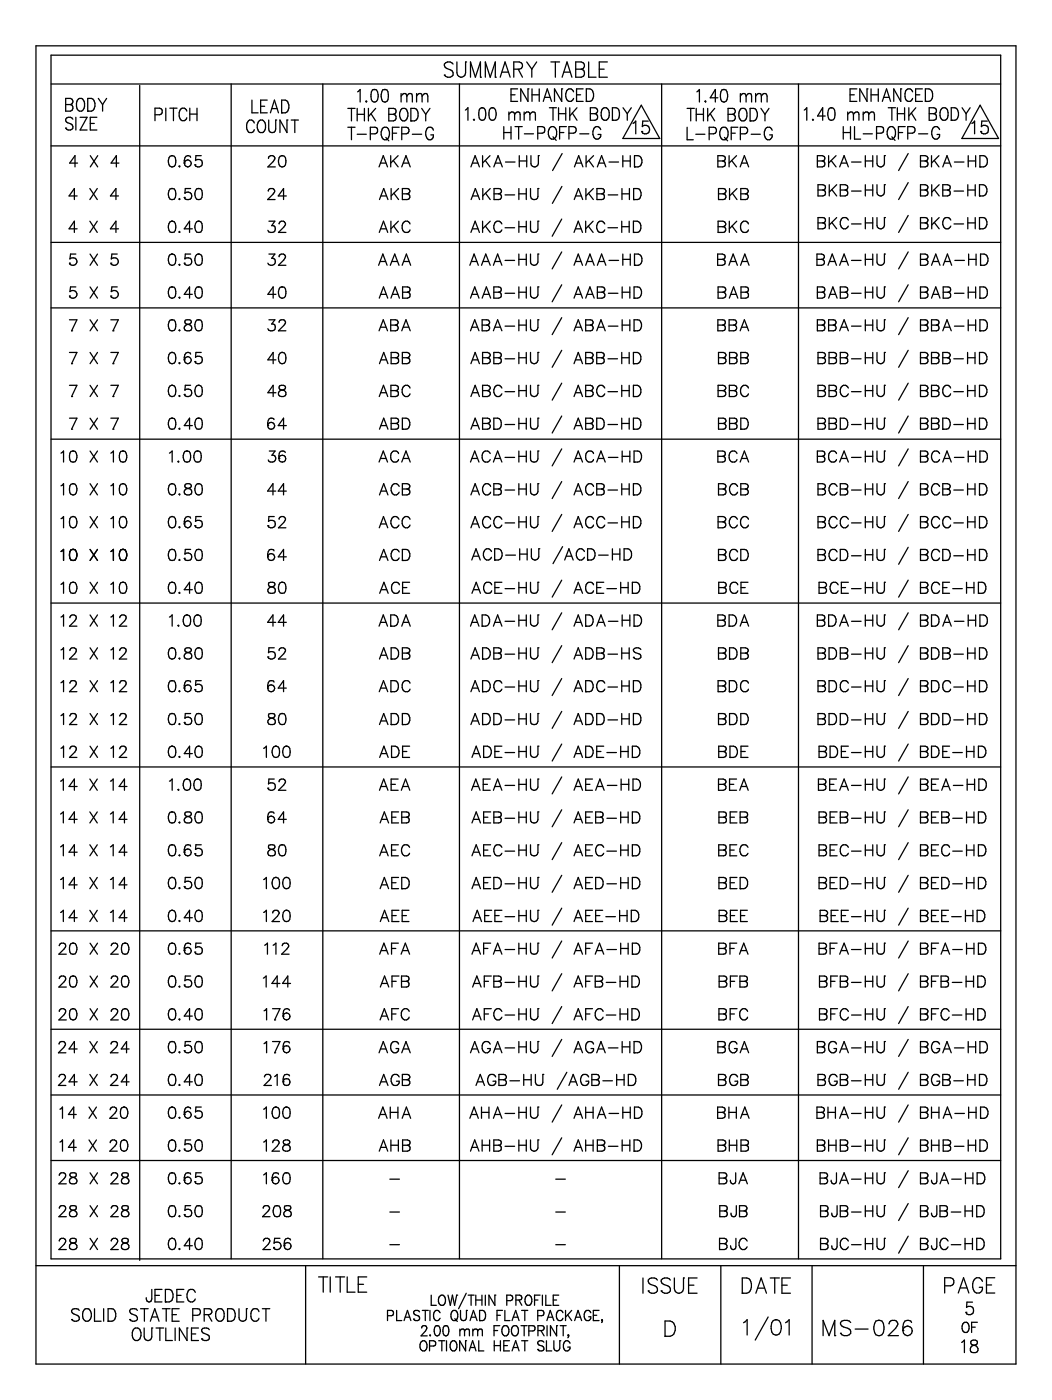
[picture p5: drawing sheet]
<svg xmlns="http://www.w3.org/2000/svg" width="210mm" height="280mm" viewBox="0 0 210 280" stroke-linecap="round" stroke-linejoin="round" font-family="sans-serif">
<g fill="none" stroke="#000" stroke-width=".25">
<path d="M7.2 9.2h195.5v263.1h-195.5zM10.2 11h189.5v240.3h-189.5zM10.2 16.8h189.5M13.1 19.6h.9a.62 .62 0 0 1 .6 .7 .62 .62 0 0 1-.6 .6 .67 .67 0 0 1 .6 .6 .67 .67 0 0 1-.6 .7h-.9zM15.6 19.8l.3-.2a1.15 1.15 0 0 1 1 1.6l-.1 .4a.79 .79 0 0 1-1 .6 .79 .79 0 0 1-.5-1 1.61 1.61 0 0 1 .3-1.4zM17.5 19.6h.7a1.45 1.45 0 0 1 0 2.6h-.7zM19.6 19.6l.9 1.3M21.3 19.6l-.8 1.3M27.9 17.1v234.5M46.1 16.8v234.5M50.3 20v2.5h1.2M53.3 20h-1.3v2.5h1.3"/>
<path d="M56.2 20h.7a1.45 1.45 0 0 1 0 2.5h-.7zM64.4 16.8v234.5M71.4 18.3l.5-.4v2.5M74.3 18l.5-.1a1.42 1.42 0 0 1 .5 2l-.2 .3-.5 .2a1.15 1.15 0 0 1-.6-1.5zM74.6 17.9h.1M76.3 18a.72 .72 0 0 1 1.1 .3 2.49 2.49 0 0 1-.2 1.9 .64 .64 0 0 1-1-.3 2.37 2.37 0 0 1 .1-1.9zM76.7 17.9h.1M80 18.7v1.7M80 19.2l.5-.5 .5 .1 .2 .4M81.2 19.2l.5-.5 .5 .1 .1 1.6M81.2 19.2v1.2M83.1 19.2l.5-.5 .5 .1 .1 .4"/>
<path d="M83.1 18.7v1.7M84.2 19.2l.5-.5 .5 .1 .2 1.6M84.2 19.2v1.2M88.7 15h.1M90.4 12.8a.94 .94 0 0 0-1-.5 .94 .94 0 0 0-.7 .8l.2 .4 1 .5a.81 .81 0 0 1 .5 1 1.05 1.05 0 0 1-1.7 0M91.2 12.4v2.1a.87 .87 0 0 0 .8 .9 .87 .87 0 0 0 .9-.9v-2.1M91.7 16.8v234.5M92.9 12.4h.1M93.9 15.4v-3l.9 3 1.1-3v3M95.9 15.4h.1M96.8 15.4v-3l1 3 1-3v3M98.8 15.4h.1"/>
<path d="M99.8 15.4l1-3 1 3M100.2 14.4h1.2M102 18.9h.8M102.5 13.8h1.1a.72 .72 0 0 0 .7-.7 .72 .72 0 0 0-.7-.7h-1.1v3M103.3 17.7h-1.3v2.5h1.3M103.4 13.8l.8 1.6M105.1 12.4l1 1.4M105.3 17.7h.1M105.3 17.7v2.5l-1.4-2.5v2.5M106.1 13.8v1.6M106.2 18.9h1.4M106.2 17.7v2.5"/>
<path d="M107.1 12.4l-1 1.4M107.6 17.7v2.5M108.7 19.4h1M109.9 12.4h1.8M110.8 12.4v3M112.1 17.7h.1M112.1 17.7v2.5l-1.5-2.5v2.5M112.2 15.4l.9-3 1 3M112.5 14.4h1.3M114.4 18.3a.73 .73 0 0 0-.5-.6 .73 .73 0 0 0-.8 .4 1.59 1.59 0 0 0 .4 2.1 .83 .83 0 0 0 .9-.6M114.9 12.4h1.1a.72 .72 0 0 1 .6 .7 .72 .72 0 0 1-.6 .7 .82 .82 0 0 1 .6 .8 .82 .82 0 0 1-.6 .8h-1.1zM114.9 13.8h1.1"/>
<path d="M115 18.9h.8M116.4 17.7h-1.4v2.5h1.4M117 17.7h.7a1.41 1.41 0 0 1 0 2.5h-.7zM117.5 12.4v3h1.4M119.6 13.8h.9M121.2 12.4h-1.6v3h1.6M132 16.8v234.5M139 18.3l.6-.4v2.5M143.2 19.5h-1.5l1-1.6v2.5M144 18l.5-.1a1.42 1.42 0 0 1 .6 2l-.3 .3-.5 .2a1.15 1.15 0 0 1-.6-1.5zM144.3 17.9h.1M147.7 19.2l.5-.5 .5 .1 .2 .4"/>
<path d="M147.7 18.7v1.7M148.9 19.2l.5-.5 .5 .1 .1 1.6M148.9 19.2v1.2M150.8 19.2l.5-.5 .5 .1 .1 .4M150.8 18.7v1.7M151.9 19.2l.5-.5 .5 .1 .2 1.6M151.9 19.2v1.2M159.3 16.8v234.5M169.6 18.9h.9M171 17.7h-1.4v2.5h1.4M173 17.7h.1M173 17.7v2.5l-1.4-2.5v2.5"/>
<path d="M173.8 18.9h1.4M173.8 17.7v2.5M175.2 17.7v2.5M176.4 19.4h1M179.7 17.7h.1M179.7 17.7v2.5l-1.4-2.5v2.5M182.1 18.3a.79 .79 0 0 0-1-.5 .79 .79 0 0 0-.5 .9 1.41 1.41 0 0 0 .6 1.5 .76 .76 0 0 0 .9-.6M182.7 18.9h.8M184 17.7h-1.3v2.5h1.3M184.6 17.7a1.32 1.32 0 0 1 1.5 .8 1.32 1.32 0 0 1-.4 1.6l-1.1 .1zM10.2 29.1h189.5M13.1 25.6h.1"/>
<path d="M13.1 20.9h.9M14.5 23.8a.77 .77 0 0 0-.8-.4 .77 .77 0 0 0-.6 .6l.2 .4 .8 .3a.64 .64 0 0 1 .4 .7 .64 .64 0 0 1-.5 .6h-.4l-.5-.4M15.1 23.4v2.6M15.4 39.1h-1.6l1-1.5v2.2M15.5 32.6h-1.6l1.1-1.5v2.2M16 23.4h1.4l-1.4 2.6h1.4M17.5 22.2h.1M17.9 37.6l1.5 2.2M18 24.6h.8M18 31.1l1.5 2.2M19.3 23.4h-1.3v2.6h1.3M19.4 37.6l-1.5 2.2"/>
<path d="M19.5 31.1l-1.5 2.2M20.5 20.9v1.3M23.6 39.1h-1.6l1.1-1.5v2.2M23.7 32.6h-1.5l1-1.5v2.2M30.9 22.9l1.3-.1a.68 .68 0 0 0 .2-.7 .68 .68 0 0 0-.5-.5h-1v2.5M33.1 21.6v2.5M33.9 21.6h1.4M33.9 31.2a.7 .7 0 0 1 1.1 .3 2.02 2.02 0 0 1-.2 1.7 .69 .69 0 0 1-1.1-.3 1.69 1.69 0 0 1 .2-1.7zM33.9 37.7a.76 .76 0 0 1 1.1 .4 2.02 2.02 0 0 1-.2 1.7 .74 .74 0 0 1-1.1-.4 1.69 1.69 0 0 1 .2-1.7zM34.2 31.1h.1M34.2 37.6h.1M34.6 21.6v2.5"/>
<path d="M35.8 33.1l-.1 .1 .1 .1 .1-.1M35.8 39.6l-.1 .2h.2M36.8 32.6h.1M36.8 39.4h.1M37.3 22.2a.73 .73 0 0 0-1.2-.5 1.62 1.62 0 0 0 .2 2.4 .76 .76 0 0 0 1-.6M37.9 21.6v2.5M37.9 22.8h1.4M38 31.4a.6 .6 0 0 0-.9-.2l-.2 .3-.1 1.1M38 37.6h-1l-.1 1a.78 .78 0 0 1 1.2 0 .78 .78 0 0 1-.2 1.2 .78 .78 0 0 1-1.1-.4M38.9 32.9h.1M39.2 37.7a.76 .76 0 0 1 1.1 .4 2.02 2.02 0 0 1-.2 1.7 .74 .74 0 0 1-1.1-.4 1.69 1.69 0 0 1 .2-1.7zM39.3 21.6v2.5"/>
<path d="M39.5 37.6h.1M40.2 31.1h-1.1l-.1 1a.78 .78 0 0 1 1.2 0 .78 .78 0 0 1-.2 1.1 .78 .78 0 0 1-1.1-.3M50.7 24.6a.73 .73 0 0 0-1.1-.5 1.62 1.62 0 0 0 .2 2.4l.6-.1 .3-.5M51.8 24.1l.2-.1a1.23 1.23 0 0 1 .9 1.9 .73 .73 0 0 1-.7 .6 .73 .73 0 0 1-.7-.6 1.6 1.6 0 0 1 .3-1.8zM52 21.2h.8M53.5 38.1l.1-.2a.77 .77 0 0 1 1-.2 .51 .51 0 0 1 .1 .8l-1.3 1.3h1.5M53.6 31.6l.1-.3a.71 .71 0 0 1 .9-.1 .46 .46 0 0 1 .1 .7l-1.3 1.4h1.5M53.6 24l.1 2.1a.71 .71 0 0 0 .8 .3 .71 .71 0 0 0 .5-.7v-1.7M54 22.5l.8-2.5 .8 2.5M54.3 21.7h1M55 24h.1M55.9 31.2a.7 .7 0 0 1 1.1 .3 2.02 2.02 0 0 1-.3 1.7 .69 .69 0 0 1-1-.3 1.69 1.69 0 0 1 .2-1.7z"/>
<path d="M56.2 22.5h.1M56.2 31.1h.1M57.1 39.1h-1.6l1.1-1.5v2.2M57.3 24h.1M57.3 24v2.5l-1.4-2.5v2.5M58.1 24h1.4M58.8 24v2.5M69.4 25.4h1.4M69.4 21.6h1.4M70.1 21.6v2.5M70.1 25.4v2.5M71.3 26.8h1.8"/>
<path d="M71.3 21.6v2.5M71.3 22.8h1.4M72.7 21.6v2.5M73.1 20.1v.3l.1-.2M73.5 21.6v2.5M73.9 26.7h.9a.67 .67 0 0 0 .5-.6 .67 .67 0 0 0-.5-.7h-.9v2.5M74 22.7l1 1.4M75 21.6l-1.5 1.7M75.6 33.3l.9-2.2 .8 2.2M75.7 39.8l.9-2.2 .8 2.2M75.9 32.6h1.1M76.1 39.1h1"/>
<path d="M76.5 25.5a.72 .72 0 0 1 1.1 .5 1.51 1.51 0 0 1-.5 1.9 1.2 1.2 0 0 1-.9-1.9zM77 27.4l.6 .7M77.6 21.6h.9a.6 .6 0 0 1 .5 .6 .6 .6 0 0 1-.5 .6l.3 .2a.68 .68 0 0 1 .2 .6 .68 .68 0 0 1-.5 .5h-.9zM77.6 22.8h.9M78 31.1v2.2M78 37.6v2.2M78.3 26.6h.8M78.5 32.1l.9 1.2M78.6 38.6l.9 1.2M79.4 31.1l-1.4 1.5M79.5 37.6l-1.5 1.5M79.7 25.4h-1.4v2.5"/>
<path d="M80.2 26.7h.8a.66 .66 0 0 0 .6-.6 .66 .66 0 0 0-.6-.7h-.8v2.5M80.2 21.7a.72 .72 0 0 1 1.1 .5 1.51 1.51 0 0 1-.5 1.9 1.2 1.2 0 0 1-.9-1.9zM80.2 33.3l.8-2.2 .9 2.2M80.3 37.6h.9a.58 .58 0 0 1 .6 .7l-.2 .3-.4 .1a.59 .59 0 0 1 .6 .4 .59 .59 0 0 1-.2 .7h-1.3zM80.3 38.7h.9M80.5 32.6h1.1M82 24.1h.1M82 21.6h.7a1.41 1.41 0 0 1 0 2.5h-.7zM82.3 26.8h1.8M84.1 21.6l.8 1.2M84.9 22.8v1.3M85.8 21.6l-.9 1.2"/>
<path d="M86.5 26a.7 .7 0 0 0-.7-.6 .7 .7 0 0 0-.7 .6 1.51 1.51 0 0 0 .5 1.9 .77 .77 0 0 0 .9-1h-.5M92.9 22l.5-.5v2.5M94 33.3l.8-2.2 .9 2.2M94 39.8l.8-2.2 .9 2.2M94.3 32.6h1.1M94.3 39.1h1.1M94.6 23.8l-.1 .1 .1 .1 .1-.1M95.8 21.6l.5-.1a1.15 1.15 0 0 1 .6 1.5l-.3 .9-.5 .1a1.15 1.15 0 0 1-.6-1.4zM96.1 21.5h.1M96.3 31.1v2.2M96.3 37.6v2.2M96.8 32.1l1 1.2"/>
<path d="M96.9 38.6l.9 1.2M97.8 31.1l-1.5 1.5M97.8 37.6l-1.5 1.5M97.9 21.6l.5-.1a1.42 1.42 0 0 1 .5 2l-.2 .4-.6 .1a1.15 1.15 0 0 1-.5-1.4zM98.1 21.5h.1M98.5 33.3l.9-2.2 .8 2.2M98.6 37.6h.9a.58 .58 0 0 1 .6 .7l-.3 .3-.3 .1a.59 .59 0 0 1 .6 .4 .59 .59 0 0 1-.3 .7h-1.2zM98.6 38.7h.9M98.8 32.6h1.1M100.5 26.5h1.5M100.5 25.3v2.5M100.8 38.9h1.9"/>
<path d="M100.9 32.3h1.9M101.5 22.4v1.6M101.5 22.8l.5-.4 .6 .1 .1 .3M102 25.3v2.5M102.7 22.8l.5-.4 .5 .1 .1 1.5M102.7 22.8v1.2M102.8 25.3h1.4M103.5 25.3v2.5M103.5 38.7h1.5M103.5 37.6v2.2M103.6 32.1h1.5M103.6 31.1v2.2"/>
<path d="M104.6 22.8l.5-.4 .5 .1 .1 .3M104.6 22.4v1.6M104.6 26.7h1.8M105 37.6v2.2M105.1 31.1v2.2M105.7 22.8l.5-.4 .5 .1 .1 1.5M105.7 22.8v1.2M105.9 37.6v1.6a.75 .75 0 0 0 .7 .7 .75 .75 0 0 0 .7-.7v-1.6M105.9 31.1v1.6a.75 .75 0 0 0 .8 .6 .75 .75 0 0 0 .7-.6v-1.6M107.3 26.6l1.2-.1a.71 .71 0 0 0-.3-1.2h-.9v2.5M107.3 37.6h.1M107.4 31.1h.1"/>
<path d="M108.4 20.2l.8-2.5 .8 2.5M109.6 21.5h1.4M109.6 25.6a.79 .79 0 0 1 1-.3 .79 .79 0 0 1 .5 .9 1.11 1.11 0 0 1-1.1 1.6 1.59 1.59 0 0 1-.4-2.2zM110.3 21.5v2.5M110.3 27.3l.7 .7M111.4 21.5v2.5M111.4 22.7h1.5M111.7 26.5h.8M112.1 37.2l-1.9 3.4M112.2 30.7l-1.9 3.3M112.9 21.5v2.5M113 25.3h-1.3v2.5"/>
<path d="M113.5 26.6h.9a.67 .67 0 0 0 .6-.7 .67 .67 0 0 0-.6-.6h-.9v2.5M113.7 21.5v2.5M114.2 22.6l.9 1.4M114.6 39.8l.8-2.2 .9 2.2M114.6 33.3l.9-2.2 .8 2.2M114.9 39.1h1M114.9 32.6h1.1M115.1 21.5l-1.4 1.7M115.7 26.7h1.8M116.9 37.6v2.2M116.9 31.1v2.2M117 20.2h.1"/>
<path d="M117.4 38.6l1 1.2M117.5 32.1l.9 1.2M117.8 21.5h.9a.6 .6 0 0 1 .5 .6 .6 .6 0 0 1-.5 .6 .67 .67 0 0 1 .6 .7 .67 .67 0 0 1-.6 .6h-.9zM117.8 22.7h.9M118.4 37.6l-1.5 1.5M118.4 31.1l-1.5 1.5M119.1 37.6l1.3 .1a.52 .52 0 0 1 0 .9l-.3 .1a.57 .57 0 0 1 .5 .6 .57 .57 0 0 1-.5 .5h-1zM119.1 38.7h1M119.2 33.3l.8-2.2 .9 2.2M119.5 32.6h1M119.9 25.9a.73 .73 0 0 0-.8-.6 .73 .73 0 0 0-.7 .6 1.51 1.51 0 0 0 .5 1.9 .8 .8 0 0 0 1-1h-.6M120.1 21.9l.4-.4a1.11 1.11 0 0 1 1.1 1.6 .82 .82 0 0 1-.8 .9 .82 .82 0 0 1-.8-.9z"/>
<path d="M121.3 38.9h2M121.5 32.3h1.9M122.2 24h.1M122.2 21.5h.7a1.49 1.49 0 0 1 .5 2.2l-.5 .3h-.7zM124.1 38.7h1.5M124.1 37.6v2.2M124.3 32.1h1.5M124.3 31.1v2.2M124.3 21.5l.9 1.2M125.2 22.7v1.3M125.6 37.6v2.2M125.8 31.1v2.2"/>
<path d="M126 21.5l-.8 1.2M126.3 24.6l.6-.4v2.5M126.4 39.8h.1M126.4 37.6h.7a1.16 1.16 0 0 1 .8 1.1 1.16 1.16 0 0 1-.8 1.1h-.7zM126.6 33.3h.1M126.6 31.1a1.21 1.21 0 0 1 1.4 .6 1.21 1.21 0 0 1-.3 1.5l-1.1 .1zM128 21l3.6 6.7h-7.3zM128 26.3h.1M129.3 24.2h-1.1v1.1a.84 .84 0 0 1 1.2 0 .84 .84 0 0 1-.1 1.2 .84 .84 0 0 1-1.3-.2M137.1 25.4v2.5h1.2M137.1 21.6h1.4M137.8 21.6v2.5"/>
<path d="M138.8 26.8h1.9M138.9 22.8h1.5M138.9 21.6v2.5M140.4 21.6v2.5M140.8 20.1l-.1 .1 .1 .2 .1-.2M141.2 21.6v2.5M141.5 26.7h.9a.66 .66 0 0 0 .6-.6 .66 .66 0 0 0-.6-.7h-.9v2.5M141.7 22.7l.9 1.4M142.6 21.6l-1.4 1.7M143.2 31.1l1.3 .1a.51 .51 0 0 1 0 .9h-.3l.3 .2a.59 .59 0 0 1 .2 .6 .59 .59 0 0 1-.5 .4h-1zM143.2 32.1h1M143.4 37.6h.9a.58 .58 0 0 1 .5 .7l-.2 .3-.3 .1a.59 .59 0 0 1 .5 .4 .59 .59 0 0 1-.2 .7h-1.2z"/>
<path d="M143.4 38.7h.9M144 25.5l.3-.1a1.09 1.09 0 0 1 1 1.5l-.1 .4a.73 .73 0 0 1-.7 .6 .73 .73 0 0 1-.8-.6 1.65 1.65 0 0 1 .3-1.8zM144.5 27.4l.7 .7M145.3 21.6h.9a.6 .6 0 0 1 .5 .6 .6 .6 0 0 1-.5 .6l.3 .2a.68 .68 0 0 1 .2 .6 .68 .68 0 0 1-.5 .5h-.9zM145.3 22.8h.9M145.5 31.1v2.2M145.6 37.6v2.2M145.9 26.6h.8M146 32.1l1 1.2M146.1 38.6l.9 1.2M147 31.1l-1.5 1.5M147 37.6l-1.4 1.5"/>
<path d="M147.2 25.4h-1.3v2.5M147.7 33.3l.8-2.2 .9 2.2M147.7 26.7h1a.67 .67 0 0 0 .5-.6 .67 .67 0 0 0-.5-.7h-1v2.5M147.8 21.7a.82 .82 0 0 1 .9 .1 .82 .82 0 0 1 .3 .8 1.11 1.11 0 0 1-1 1.5 1.68 1.68 0 0 1-.2-2.4zM147.8 37.6h.9a.58 .58 0 0 1 .6 .7l-.2 .3-.4 .1a.59 .59 0 0 1 .6 .4 .59 .59 0 0 1-.2 .7h-1.3zM147.8 38.7h.9M148 32.6h1.1M149.7 24.1h.1M149.7 21.6h.7a1.41 1.41 0 0 1 0 2.5h-.7zM149.9 26.8h1.8M151.8 21.6l.8 1.2M152.6 22.8v1.3"/>
<path d="M153.4 21.6l-.8 1.2M154.1 26a.73 .73 0 0 0-.7-.6 .73 .73 0 0 0-.8 .6 1.51 1.51 0 0 0 .5 1.9 .81 .81 0 0 0 1-1h-.5M160.5 22l.5-.5v2.5M162.2 23.8v.2l.1-.1M163.1 31.1l1.3 .1a.51 .51 0 0 1 0 .9h-.3l.3 .2a.59 .59 0 0 1 .2 .6 .59 .59 0 0 1-.5 .4h-1zM163.1 32.1h1M163.2 36.9l1.3 .1a.51 .51 0 0 1 0 .9h-.3l.3 .2a.59 .59 0 0 1 .2 .6 .59 .59 0 0 1-.5 .4h-1zM163.2 37.9h1M164.7 23.2h-1.6l1-1.7v2.5M165.3 31.1v2.2M165.5 36.9v2.2M165.5 21.6a.68 .68 0 0 1 1 .4 2.49 2.49 0 0 1-.2 1.9 .64 .64 0 0 1-1-.4 2.26 2.26 0 0 1 .2-1.9z"/>
<path d="M165.8 21.5h.1M165.8 32.1l1 1.2M166 37.9l.9 1.2M166.8 31.1l-1.5 1.5M166.9 36.9l-1.4 1.5M167.5 33.3l.9-2.2 .9 2.2M167.7 36.9l1.2 .1a.51 .51 0 0 1 0 .9h-.3l.3 .2a.59 .59 0 0 1 .2 .6 .59 .59 0 0 1-.5 .4h-.9zM167.7 37.9h.9M167.9 32.6h1M168.3 26.5h1.4M168.3 25.3v2.5M169.1 22.4v1.6"/>
<path d="M169.1 22.8l.6-.4h.3l.3 .4M169.7 25.3v2.5M169.9 32.3h1.9M169.9 38.1h1.9M170.3 22.8l.5-.4 .5 .1 .1 1.5M170.3 22.8v1.2M170.5 25.3v2.5h1.2M172.2 26.7h1.9M172.2 22.8l.5-.4 .5 .1 .1 .3M172.2 22.4v1.6M172.7 32.1h1.4M172.7 31.1v2.2"/>
<path d="M172.7 36.9v2.2M172.7 37.9h1.4M173.3 22.8l.5-.4 .5 .1 .2 1.5M173.3 22.8v1.2M174.1 31.1v2.2M174.1 36.9v2.2M174.9 26.6l1.2-.1a.71 .71 0 0 0-.3-1.2h-.9v2.5M175 31.1v1.6a.75 .75 0 0 0 .7 .6 .75 .75 0 0 0 .8-.6v-1.6M175 36.9v1.6a.75 .75 0 0 0 .7 .6 .75 .75 0 0 0 .8-.6v-1.6M176 20.2l.9-2.5 .8 2.5M176.5 31.1h.1M176.5 36.9h.1"/>
<path d="M177.2 21.5h1.5M177.2 25.6l.5-.3a1.11 1.11 0 0 1 1 1.5 .78 .78 0 0 1-.6 1 .78 .78 0 0 1-1-.6 1.72 1.72 0 0 1 .1-1.6zM177.9 21.5v2.5M177.9 27.3l.7 .7M179 22.7h1.5M179 21.5v2.5M179.3 26.5h.8M180.5 21.5v2.5M180.6 25.3h-1.3v2.5M181.1 26.6h1a.67 .67 0 0 0 .5-.7 .67 .67 0 0 0-.5-.6h-1v2.5M181.2 30.7l-1.9 3.3M181.2 36.5l-1.9 3.3"/>
<path d="M181.3 21.5v2.5M181.8 22.6l.9 1.4M182.7 21.5l-1.4 1.7M183.3 26.7h1.8M183.7 31.1l1.2 .1a.51 .51 0 0 1 0 .9h-.3l.3 .2 .2 .3-.1 .5-.4 .2h-.9zM183.7 32.1h.9M183.7 36.9l1.2 .1a.51 .51 0 0 1 0 .9h-.3l.3 .2 .2 .3-.1 .5-.4 .2h-.9zM183.7 37.9h.9M184.6 20.2h.1M185.4 21.5h.9a.6 .6 0 0 1 .6 .6 .6 .6 0 0 1-.6 .6l.3 .1a.68 .68 0 0 1 .2 .7 .68 .68 0 0 1-.5 .5h-.9zM185.4 22.7h.9M185.9 31.1v2.2"/>
<path d="M185.9 36.9v2.2M186.4 32.1l.9 1.2M186.4 37.9l1 1.2M187.3 31.1l-1.4 1.5M187.4 36.9l-1.5 1.5M187.5 25.9a.73 .73 0 0 0-.7-.7 .73 .73 0 0 0-.8 .7 1.51 1.51 0 0 0 .5 1.9 .8 .8 0 0 0 1-1h-.5M187.9 21.6l.3-.1a.86 .86 0 0 1 1 1 1.41 1.41 0 0 1-.6 1.5 1.09 1.09 0 0 1-1-1.5zM188.1 36.9l1.3 .1a.51 .51 0 0 1 0 .9h-.3l.3 .2a.59 .59 0 0 1 .2 .6 .59 .59 0 0 1-.5 .4h-1zM188.1 33.3l.9-2.2 .8 2.2M188.1 37.9h1M188.4 32.6h1.1M189.8 24h.1"/>
<path d="M189.8 21.5h.7a1.41 1.41 0 0 1 0 2.5h-.7zM190.4 38.1h1.9M190.4 32.3h1.9M192 21.5l.8 1.2M192.8 22.7v1.3M193.1 36.9v2.2M193.1 37.9h1.5M193.2 32.1h1.5M193.2 31.1v2.2M193.6 21.5l-.8 1.2M193.9 24.6l.6-.4v2.5M194.6 36.9v2.2"/>
<path d="M194.7 31.1v2.2M195.4 39.1h.1M195.4 36.9a1.21 1.21 0 0 1 1.4 .6 1.21 1.21 0 0 1-.3 1.5l-1.1 .1zM195.5 33.3h.1M195.5 31.1h.8a1.21 1.21 0 0 1 .7 1.1 1.21 1.21 0 0 1-.7 1.1h-.8zM195.6 21l3.6 6.7h-7.3zM195.7 26.3h.1M197 24.2h-1.1l-.1 1.1a.82 .82 0 0 1 1.2 0 .82 .82 0 0 1-.1 1.2 .82 .82 0 0 1-1.2-.2M10.2 48.4h189.5M13.9 52.5h.1M13.9 59.1h.1M15.1 50.7h-1l-.2 1a.79 .79 0 0 1 1.2-.1 .79 .79 0 0 1-.1 1.2 .79 .79 0 0 1-1.1-.3"/>
<path d="M15.1 57.3h-1l-.2 .9a.8 .8 0 0 1 1.2 0 .8 .8 0 0 1-.1 1.2 .8 .8 0 0 1-1.1-.3M15.4 45.7h-1.6l1-1.5v2.2M17.9 44.2l1.5 2.2M18 50.7l1.5 2.3M18 57.3l1.5 2.2M19.4 44.2l-1.5 2.2M19.5 50.7l-1.5 2.3M19.5 57.3l-1.5 2.2M22.1 52.5h.1M22.1 59.1h.1M23.4 50.7h-1.1l-.1 1a.79 .79 0 0 1 1.2-.1 .79 .79 0 0 1-.1 1.2 .79 .79 0 0 1-1.2-.3M23.4 57.3h-1.1l-.1 .9a.8 .8 0 0 1 1.2 0 .8 .8 0 0 1-.1 1.2 .8 .8 0 0 1-1.2-.3"/>
<path d="M23.6 45.7h-1.6l1.1-1.5v2.2M33.9 44.3a.68 .68 0 0 1 1.1 .3 2.02 2.02 0 0 1-.2 1.7 .74 .74 0 0 1-1.1-.3 1.69 1.69 0 0 1 .2-1.7zM33.9 50.8a.7 .7 0 0 1 1.1 .3 2.02 2.02 0 0 1-.2 1.7 .69 .69 0 0 1-1.1-.3 1.69 1.69 0 0 1 .2-1.7zM33.9 57.4a.76 .76 0 0 1 1.1 .3 2.02 2.02 0 0 1-.2 1.7 .69 .69 0 0 1-1.1-.3 1.75 1.75 0 0 1 .2-1.7zM34.2 44.2h.1M34.2 50.7h.1M34.2 57.3h.1M35.8 46.2l-.1 .1h.2M35.8 52.8h-.1l.1 .2 .1-.2M35.8 59.3l-.1 .1 .1 .1 .1-.1M36.8 52.5h.1M38 50.7h-1l-.1 1a.78 .78 0 0 1 1.2 0 .78 .78 0 0 1-.2 1.2 .78 .78 0 0 1-1.1-.4"/>
<path d="M38.4 45.7h-1.6l1-1.5v2.2M38.4 58.8h-1.6l1-1.5v2.2M39.2 44.3a.68 .68 0 0 1 1.1 .3 2.02 2.02 0 0 1-.2 1.7 .74 .74 0 0 1-1.1-.3 1.69 1.69 0 0 1 .2-1.7zM39.2 50.8a.7 .7 0 0 1 1.1 .3 2.02 2.02 0 0 1-.2 1.7 .69 .69 0 0 1-1.1-.3 1.69 1.69 0 0 1 .2-1.7zM39.2 57.4a.76 .76 0 0 1 1.1 .3 2.02 2.02 0 0 1-.2 1.7 .69 .69 0 0 1-1.1-.3 1.75 1.75 0 0 1 .2-1.7zM39.5 44.2h.1M39.5 50.7h.1M39.5 57.3h.1M53.7 44.2h1.1l-.6 .8a.7 .7 0 0 1 .7 .9 .7 .7 0 0 1-.9 .5l-.3-.1-.3-.3M53.7 50.7h1.1l-.6 .9a.72 .72 0 0 1 .7 .8 .72 .72 0 0 1-.9 .6l-.3-.2-.3-.3M55.1 58.8h-1.7l1.1-1.5v2.2M55.7 44.7l.1-.3 .3-.2 .6 .1a.51 .51 0 0 1 .1 .7l-1.2 1.4h1.4"/>
<path d="M55.7 51.3l.1-.4a.71 .71 0 0 1 .9-.1 .46 .46 0 0 1 .1 .8l-1.2 1.4h1.4M55.9 57.4a.76 .76 0 0 1 1.1 .3 2.02 2.02 0 0 1-.3 1.7 .69 .69 0 0 1-1-.3 1.75 1.75 0 0 1 .2-1.7zM56.2 57.3h.1M75.5 53l.9-2.3 .8 2.3M75.7 46.4l.8-2.2 .9 2.2M75.7 59.5l.8-2.2 .9 2.2M75.9 52.2h1M76 45.7h1M76 58.8h1M77.9 53l.9-2.3 .8 2.3M78 44.2v2.2M78 59.5l.8-2.2 .9 2.2"/>
<path d="M78.2 52.2h1.1M78.3 58.8h1.1M78.5 45.1l1 1.3M79.5 44.2l-1.5 1.5M80.2 53l.9-2.3 .8 2.3M80.3 57.3l1.3 .1a.52 .52 0 0 1 0 .8l-.3 .1 .3 .1a.62 .62 0 0 1 .2 .7 .62 .62 0 0 1-.5 .4h-1zM80.3 58.3h1M80.5 52.2h1.1M81.8 44.7a.8 .8 0 0 0-.9-.5 .8 .8 0 0 0-.7 .8 .97 .97 0 0 0 .3 1.1 .97 .97 0 0 0 1 .2l.3-.4M93.7 53l.9-2.3 .8 2.3M93.9 59.5l.8-2.2 .9 2.2M94 46.4l.8-2.2 .9 2.2"/>
<path d="M94.1 52.2h1M94.2 58.8h1M94.3 45.7h1.1M96.1 53l.8-2.3 .9 2.3M96.2 59.5l.8-2.2 .9 2.2M96.3 44.2v2.2M96.4 52.2h1.1M96.5 58.8h1.1M96.8 45.1l1 1.3M97.8 44.2l-1.5 1.5M98.4 53l.9-2.3 .8 2.3M98.5 57.3l1.3 .1a.52 .52 0 0 1 0 .8l-.3 .1 .3 .1a.62 .62 0 0 1 .2 .7 .62 .62 0 0 1-.5 .4h-1z"/>
<path d="M98.5 58.3h1M98.7 52.2h1.1M100.1 44.7a.83 .83 0 0 0-.9-.5 .83 .83 0 0 0-.7 .8 .97 .97 0 0 0 .2 1.1 .97 .97 0 0 0 1.1 .2l.3-.4M100.8 52h1.9M100.8 58.6h1.9M100.8 45.5h1.9M103.5 45.3h1.5M103.5 51.8h1.5M103.5 58.3h1.5M103.5 44.2v2.2M103.5 50.7v2.3M103.5 57.3v2.2"/>
<path d="M105 44.2v2.2M105 50.7v2.3M105 57.3v2.2M105.9 44.2v1.6a.75 .75 0 0 0 .7 .6 .75 .75 0 0 0 .7-.6v-1.6M105.9 50.7v1.6a.75 .75 0 0 0 .7 .7 .75 .75 0 0 0 .7-.7v-1.6M105.9 57.3v1.6a.75 .75 0 0 0 .7 .6 .75 .75 0 0 0 .7-.6v-1.6M107.3 50.7h.1M107.3 57.3h.1M107.3 44.2h.1M112.1 50.3l-1.9 3.4M112.1 56.9l-1.9 3.3M112.1 43.7l-1.9 3.5"/>
<path d="M114.5 53l.9-2.3 .8 2.3M114.5 59.5l.9-2.2 .8 2.2M114.5 46.4l.9-2.2 .8 2.2M114.8 45.7h1.1M114.8 52.2h1.1M114.8 58.8h1.1M116.9 44.2v2.2M116.9 53l.8-2.3 .9 2.3M116.9 59.5l.8-2.2 .9 2.2M117.2 52.2h1M117.2 58.8h1M117.4 45.1l.9 1.3"/>
<path d="M118.3 44.2l-1.4 1.5M119.2 57.3h.9a.58 .58 0 0 1 .6 .6l-.2 .3-.4 .1a.59 .59 0 0 1 .6 .5 .59 .59 0 0 1-.2 .6l-1.3 .1zM119.2 58.3h.9M119.2 53l.8-2.3 .9 2.3M119.5 52.2h1M120.7 44.7a.83 .83 0 0 0-1-.5 .83 .83 0 0 0-.6 .8 .97 .97 0 0 0 .2 1.1 .97 .97 0 0 0 1 .2l.4-.4M121.3 45.5h1.9M121.4 58.6h1.9M121.5 52h1.9M124.1 45.3h1.4M124.1 44.2v2.2M124.1 58.3h1.6"/>
<path d="M124.1 57.3v2.2M124.3 51.8h1.5M124.3 50.7v2.3M125.5 44.2v2.2M125.7 57.3v2.2M125.8 50.7v2.3M126.4 46.4h.1M126.4 44.2h.7a1.22 1.22 0 0 1 .8 1.1 1.22 1.22 0 0 1-.8 1.1h-.7zM126.5 59.5h.1M126.5 57.3h.7a1.19 1.19 0 0 1 .8 1.1 1.19 1.19 0 0 1-.8 1.1h-.7zM126.6 53h.1M126.6 50.7h.8a1.21 1.21 0 0 1 .7 1.1 1.21 1.21 0 0 1-.7 1.2h-.8z"/>
<path d="M143.2 50.7l1.3 .1a.51 .51 0 0 1 0 .9l-.4 .1 .4 .1a.58 .58 0 0 1 0 .9l-1.3 .2zM143.2 51.8h.9M143.3 44.2h1a.65 .65 0 0 1 .5 .6l-.2 .3-.3 .2a.59 .59 0 0 1 .5 .4 .59 .59 0 0 1-.2 .6l-1.3 .1zM143.3 57.3h1a.58 .58 0 0 1 .5 .6l-.2 .3-.3 .1a.59 .59 0 0 1 .5 .5 .59 .59 0 0 1-.2 .6l-1.3 .1zM143.3 45.3h1M143.3 58.3h1M145.4 53l.9-2.3 .8 2.3M145.5 44.2v2.2M145.5 59.5l.9-2.2 .8 2.2M145.7 52.2h1.1M145.9 58.8h1M146.1 45.1l.9 1.3"/>
<path d="M147 44.2l-1.5 1.5M147.8 53l.8-2.3 .9 2.3M147.8 57.3l1.3 .1a.52 .52 0 0 1 0 .8l-.3 .1 .3 .1a.62 .62 0 0 1 .2 .7 .62 .62 0 0 1-.5 .4h-1zM147.8 58.3h1M148.1 52.2h1M149.3 44.7a.8 .8 0 0 0-.9-.5 .8 .8 0 0 0-.6 .8 .97 .97 0 0 0 .2 1.1 .97 .97 0 0 0 1 .2l.3-.4M163 50.7l1.3 .1a.51 .51 0 0 1 0 .9l-.4 .1 .4 .1 .2 .3v.3l-.2 .3-1.3 .2zM163 51.8h.9M163.1 57.3l1.3 .1a.52 .52 0 0 1 0 .8l-.3 .1 .3 .1a.62 .62 0 0 1 .2 .7 .62 .62 0 0 1-.5 .4h-1zM163.1 58.3h1M163.2 43.4l1.3 .1a.54 .54 0 0 1 .2 .6 .54 .54 0 0 1-.5 .4l.3 .1a.59 .59 0 0 1 .2 .7 .59 .59 0 0 1-.5 .4h-1zM163.2 44.5h1"/>
<path d="M165.2 53l.9-2.3 .8 2.3M165.3 59.5l.9-2.2 .8 2.2M165.5 43.4v2.3M165.5 52.2h1.1M165.6 58.8h1.1M166 44.4l.9 1.3M166.9 43.4l-1.4 1.5M167.5 53l.9-2.3 .9 2.3M167.7 57.3l1.2 .1a.52 .52 0 0 1 0 .8l-.3 .1 .3 .1a.62 .62 0 0 1 .3 .7 .62 .62 0 0 1-.6 .4h-.9zM167.7 58.3h.9M167.9 52.2h1M169.3 43.9a.83 .83 0 0 0-1-.5 .83 .83 0 0 0-.6 .9 .97 .97 0 0 0 .2 1 .97 .97 0 0 0 1 .3l.4-.5"/>
<path d="M169.9 52h1.9M169.9 58.6h1.9M169.9 44.7h1.9M172.7 51.8h1.4M172.7 58.3h1.4M172.7 43.4v2.3M172.7 50.7v2.3M172.7 57.3v2.2M172.7 44.5h1.4M174.1 43.4v2.3M174.1 50.7v2.3M174.1 57.3v2.2"/>
<path d="M175 43.4v1.6a.75 .75 0 0 0 .7 .7 .75 .75 0 0 0 .8-.7v-1.6M175 50.7v1.6a.75 .75 0 0 0 .7 .7 .75 .75 0 0 0 .8-.7v-1.6M175 57.3v1.6a.75 .75 0 0 0 .7 .6 .75 .75 0 0 0 .8-.6v-1.6M176.5 50.7h.1M176.5 57.3h.1M176.5 43.4h.1M181.2 50.3l-1.9 3.4M181.2 56.9l-1.9 3.3M181.2 43l-1.9 3.4M183.7 43.4h.9a.58 .58 0 0 1 .5 .7l-.2 .3-.3 .1 .3 .1 .2 .3-.1 .6-.4 .2h-.9zM183.7 50.7l1.2 .1a.51 .51 0 0 1 0 .9l-.3 .1 .3 .1 .2 .3-.1 .6-.4 .2h-.9zM183.7 51.8h.9"/>
<path d="M183.7 57.3h.9a.58 .58 0 0 1 .5 .6l-.2 .3-.3 .1a.59 .59 0 0 1 .5 .5 .59 .59 0 0 1-.2 .6l-1.2 .1zM183.7 58.3h.9M183.7 44.5h.9M185.9 53l.8-2.3 .9 2.3M185.9 59.5l.8-2.2 .9 2.2M185.9 43.4v2.3M186.2 52.2h1.1M186.2 58.8h1.1M186.4 44.4l1 1.3M187.4 43.4l-1.5 1.5M188.2 57.3l1.3 .1a.52 .52 0 0 1 0 .8l-.3 .1 .3 .1a.62 .62 0 0 1 .2 .7 .62 .62 0 0 1-.5 .4h-1zM188.2 58.3h1"/>
<path d="M188.2 53l.8-2.3 .9 2.3M188.5 52.2h1.1M189.7 43.9a.83 .83 0 0 0-.9-.5 .83 .83 0 0 0-.7 .9 .97 .97 0 0 0 .2 1 .97 .97 0 0 0 1.1 .3l.3-.5M190.4 44.7h1.9M190.4 58.6h1.9M190.5 52h1.9M193.1 44.5h1.5M193.1 43.4v2.3M193.2 58.3h1.5M193.2 57.3v2.2M193.3 51.8h1.5M193.3 50.7v2.3"/>
<path d="M194.6 43.4v2.3M194.7 57.3v2.2M194.8 50.7v2.3M195.4 45.7h.1M195.4 43.4h.8a1.19 1.19 0 0 1 .7 1.2 1.19 1.19 0 0 1-.7 1.1h-.8zM195.5 59.5h.1M195.5 57.3h.8a1.21 1.21 0 0 1 .7 1.1 1.21 1.21 0 0 1-.7 1.1h-.8zM195.6 53h.1M195.6 50.7a1.21 1.21 0 0 1 1.4 .6 1.21 1.21 0 0 1-.3 1.5l-1.1 .2zM10.2 61.5h189.5M13.9 63.8h1.4l-1 2.2M13.9 70.4h1.4l-1 2.2"/>
<path d="M13.9 76.9h1.4l-1 2.3M14.3 66h.1M14.3 72.6h.1M14.3 79.2h.1M18 63.8l1.5 2.2M18 70.4l1.5 2.2M18 76.9l1.5 2.3M19.5 63.8l-1.5 2.2M19.5 70.4l-1.5 2.2M19.5 76.9l-1.5 2.3M22.1 63.8h1.5l-1.1 2.2M22.1 70.4h1.5l-1.1 2.2"/>
<path d="M22.1 76.9h1.5l-1.1 2.3M22.5 66h.1M22.5 72.6h.1M22.5 79.2h.1M33.9 63.9a.76 .76 0 0 1 1.1 .4 2.02 2.02 0 0 1-.2 1.7 .74 .74 0 0 1-1.1-.4 1.69 1.69 0 0 1 .2-1.7zM33.9 70.5a.7 .7 0 0 1 1.1 .3 2.02 2.02 0 0 1-.2 1.7 .69 .69 0 0 1-1.1-.3 1.69 1.69 0 0 1 .2-1.7zM33.9 77.1a.7 .7 0 0 1 1.1 .3 2.02 2.02 0 0 1-.2 1.6 .69 .69 0 0 1-1.1-.3 1.69 1.69 0 0 1 .2-1.6zM34.2 63.8h.1M34.2 70.4h.1M34.2 76.9h.1M35.8 65.8l-.1 .2h.2M35.8 72.4l-.1 .1 .1 .1 .1-.1"/>
<path d="M35.8 79h-.1l.1 .2 .1-.2M36.8 71.8h.1M36.8 78.7h.1M37 63.9a.5 .5 0 0 0 .2 .8 .82 .82 0 0 1 .9 .2 .82 .82 0 0 1 .1 .9 .81 .81 0 0 1-.9 .2 .81 .81 0 0 1-.5-.7 1.08 1.08 0 0 1 1-.6 .45 .45 0 0 0 .2-.8zM38 70.7a.6 .6 0 0 0-.9-.2l-.2 .3-.1 1M38 76.9h-1l-.1 1a.78 .78 0 0 1 1.2 0 .78 .78 0 0 1-.2 1.2 .78 .78 0 0 1-1.1-.4M38.9 72.2h.1M39.2 63.9a.76 .76 0 0 1 1.1 .4 2.02 2.02 0 0 1-.2 1.7 .74 .74 0 0 1-1.1-.4 1.69 1.69 0 0 1 .2-1.7zM39.2 77.1a.7 .7 0 0 1 1.1 .3 2.02 2.02 0 0 1-.2 1.6 .69 .69 0 0 1-1.1-.3 1.69 1.69 0 0 1 .2-1.6zM39.5 63.8h.1M39.5 76.9h.1M40.2 70.4h-1.1l-.1 .9a.78 .78 0 0 1 1.2 .1 .78 .78 0 0 1-.2 1.1 .78 .78 0 0 1-1.1-.3"/>
<path d="M53.7 63.8h1.1l-.6 .9a.7 .7 0 0 1 .7 .8 .7 .7 0 0 1-.9 .5h-.3l-.3-.4M55.1 71.8h-1.7l1.1-1.4v2.2M55.1 78.4h-1.7l1.1-1.5v2.3M55.7 64.4l.1-.3a.77 .77 0 0 1 .9-.2 .51 .51 0 0 1 .1 .8l-1.2 1.3h1.4M55.8 77.1a.45 .45 0 0 0 .2 .7 .9 .9 0 0 1 1 .9 .78 .78 0 0 1-.8 .5 .78 .78 0 0 1-.6-.8 1.32 1.32 0 0 1 1.2-.7l.2-.4a.81 .81 0 0 0-1.2-.2zM55.9 70.5a.7 .7 0 0 1 1.1 .3 2.02 2.02 0 0 1-.3 1.7 .69 .69 0 0 1-1-.3 1.69 1.69 0 0 1 .2-1.7zM56.2 70.4h.1M75.6 66l.9-2.2 .8 2.2M75.7 79.2l.8-2.3 .9 2.3M75.7 72.6l.9-2.2 .8 2.2M75.9 65.3h1.1M76 78.4h1"/>
<path d="M76.1 71.8h1M78 63.8h.9a.58 .58 0 0 1 .5 .7l-.2 .3-.3 .1a.59 .59 0 0 1 .5 .4 .59 .59 0 0 1-.2 .7h-1.2zM78 64.9h.9M78 76.9l1.3 .2a.51 .51 0 0 1 0 .8l-.3 .1 .3 .1a.59 .59 0 0 1 .2 .6 .59 .59 0 0 1-.5 .5h-1zM78 78h1M78 70.4l1.3 .1a.51 .51 0 0 1 0 .8l-.3 .1 .3 .2a.59 .59 0 0 1 .2 .6 .59 .59 0 0 1-.5 .4h-1zM78 71.4h1M80.2 66l.8-2.2 .9 2.2M80.3 70.4l1.3 .1a.51 .51 0 0 1 0 .8l-.4 .1 .4 .2 .2 .2-.2 .6-.4 .2h-.9zM80.3 71.4h.9M80.5 65.3h1.1M81.8 77.5a.8 .8 0 0 0-.9-.6 .8 .8 0 0 0-.7 .9 .97 .97 0 0 0 .3 1 .97 .97 0 0 0 1 .2l.3-.4"/>
<path d="M93.9 66l.8-2.2 .9 2.2M94 79.2l.8-2.3 .9 2.3M94 72.6l.8-2.2 .9 2.2M94.2 65.3h1M94.3 71.8h1.1M94.3 78.4h1.1M96.2 63.8h.9a.58 .58 0 0 1 .6 .7l-.2 .3-.4 .1a.59 .59 0 0 1 .6 .4 .59 .59 0 0 1-.2 .7h-1.3zM96.2 64.9h.9M96.3 70.4h1a.58 .58 0 0 1 .5 .6l-.2 .3-.3 .1a.59 .59 0 0 1 .5 .6 .59 .59 0 0 1-.5 .6h-1zM96.3 71.4h1M96.3 76.9h1a.58 .58 0 0 1 .5 .7l-.2 .3-.3 .1a.59 .59 0 0 1 .5 .6 .59 .59 0 0 1-.5 .6h-1zM96.3 78h1"/>
<path d="M98.4 66l.9-2.2 .8 2.2M98.5 70.4l1.3 .1a.51 .51 0 0 1 0 .8l-.3 .1 .3 .2a.59 .59 0 0 1 .2 .6 .59 .59 0 0 1-.5 .4h-1zM98.5 71.4h1M98.7 65.3h1.1M100.1 77.5a.82 .82 0 0 0-.9-.6 .82 .82 0 0 0-.7 .9 .97 .97 0 0 0 .2 1 .97 .97 0 0 0 1.1 .2l.3-.4M100.8 78.2h1.9M100.8 65.1h1.9M100.8 71.6h1.9M103.5 64.9h1.5M103.5 71.4h1.5M103.5 78h1.5M103.5 63.8v2.2"/>
<path d="M103.5 70.4v2.2M103.5 76.9v2.3M105 63.8v2.2M105 70.4v2.2M105 76.9v2.3M105.9 63.8v1.6a.75 .75 0 0 0 .7 .7 .75 .75 0 0 0 .7-.7v-1.6M105.9 70.4v1.6a.75 .75 0 0 0 .7 .6 .75 .75 0 0 0 .7-.6v-1.6M105.9 76.9v1.6a.75 .75 0 0 0 .7 .7 .75 .75 0 0 0 .7-.7v-1.6M107.3 76.9h.1M107.3 63.8h.1M107.3 70.4h.1M112.1 76.5l-1.9 3.4"/>
<path d="M112.1 63.4l-1.9 3.4M112.1 69.9l-1.9 3.4M114.5 79.2l.9-2.3 .8 2.3M114.5 66l.9-2.2 .8 2.2M114.5 72.6l.9-2.2 .8 2.2M114.8 65.3h1.1M114.8 71.8h1.1M114.8 78.4h1.1M116.9 63.8h.9a.58 .58 0 0 1 .5 .7l-.2 .3-.3 .1a.59 .59 0 0 1 .5 .4 .59 .59 0 0 1-.2 .7h-1.2zM116.9 64.9h.9M116.9 70.4l1.2 .1a.51 .51 0 0 1 0 .8l-.3 .1 .3 .2 .2 .2-.1 .6-.4 .2h-.9zM116.9 71.4h.9"/>
<path d="M116.9 76.9l1.2 .2a.51 .51 0 0 1 0 .8l-.3 .1 .3 .1 .2 .3-.1 .6-.4 .2h-.9zM116.9 78h.9M119.1 70.4l1.2 .1a.51 .51 0 0 1 0 .8l-.3 .1 .3 .2a.59 .59 0 0 1 .2 .6 .59 .59 0 0 1-.5 .4h-.9zM119.1 71.4h.9M119.1 66l.8-2.2 .9 2.2M119.4 65.3h1.1M120.7 77.5a.82 .82 0 0 0-1-.6 .82 .82 0 0 0-.6 .9 .97 .97 0 0 0 .2 1 .97 .97 0 0 0 1 .2l.4-.4M121.3 78.2h1.9M121.3 71.6h1.9M121.4 65.1h1.9M124.1 71.4h1.4M124.1 78h1.4"/>
<path d="M124.1 70.4v2.2M124.1 76.9v2.3M124.1 64.9h1.6M124.1 63.8v2.2M125.5 70.4v2.2M125.5 76.9v2.3M125.7 63.8v2.2M126.4 79.2h.1M126.4 72.6h.1M126.4 70.4h.7a1.21 1.21 0 0 1 .8 1.1 1.21 1.21 0 0 1-.8 1.1h-.7zM126.4 76.9h.7a1.21 1.21 0 0 1 .8 1.1 1.21 1.21 0 0 1-.8 1.2h-.7zM126.5 66h.1"/>
<path d="M126.5 63.8h.7a1.16 1.16 0 0 1 .8 1.1 1.16 1.16 0 0 1-.8 1.1h-.7zM143.2 63.8l1.3 .1a.52 .52 0 0 1 0 .9l-.3 .1a.57 .57 0 0 1 .5 .6 .57 .57 0 0 1-.5 .5h-1zM143.2 64.9h1M143.3 76.9l1.3 .2a.51 .51 0 0 1 0 .8l-.3 .1 .3 .1 .2 .3v.3l-.2 .3-1.3 .2zM143.3 78h1M143.4 70.4l1.2 .1a.51 .51 0 0 1 0 .8l-.3 .1 .3 .2 .2 .2-.1 .6-.4 .2h-.9zM143.4 71.4h.9M145.5 63.8h.9a.58 .58 0 0 1 .6 .7l-.3 .3-.3 .1a.59 .59 0 0 1 .6 .4 .59 .59 0 0 1-.3 .7h-1.2zM145.5 64.9h.9M145.5 76.9l1.3 .2a.51 .51 0 0 1 0 .8l-.3 .1 .3 .1a.59 .59 0 0 1 .2 .6 .59 .59 0 0 1-.5 .5h-1zM145.5 78h1M145.6 70.4l1.2 .1a.51 .51 0 0 1 0 .8l-.3 .1 .3 .2a.59 .59 0 0 1 .2 .6 .59 .59 0 0 1-.5 .4h-.9z"/>
<path d="M145.6 71.4h.9M147.7 66l.8-2.2 .9 2.2M147.8 70.4l1.3 .1a.51 .51 0 0 1 0 .8l-.4 .1 .4 .2 .2 .2-.1 .6-.5 .2h-.9zM147.8 71.4h.9M148 65.3h1.1M149.3 77.5a.8 .8 0 0 0-.9-.6 .8 .8 0 0 0-.6 .9 .97 .97 0 0 0 .2 1 .97 .97 0 0 0 1 .2l.3-.4M163.1 63.8l1.3 .1a.52 .52 0 0 1 0 .9l-.3 .1a.57 .57 0 0 1 .5 .6 .57 .57 0 0 1-.5 .5h-1zM163.1 64.9h1M163.2 70.4l1.3 .1a.51 .51 0 0 1 0 .8l-.4 .1 .4 .2 .2 .2-.1 .6-.5 .2h-.9zM163.2 71.4h.9M163.2 76.9l1.3 .2a.51 .51 0 0 1 0 .8l-.4 .1 .4 .1 .2 .3-.1 .6-.5 .2h-.9zM163.2 78h.9"/>
<path d="M165.3 63.8h1a.58 .58 0 0 1 .5 .7l-.2 .3-.3 .1a.59 .59 0 0 1 .5 .4 .59 .59 0 0 1-.2 .7h-1.3zM165.3 64.9h1M165.4 70.4l1.3 .1a.51 .51 0 0 1 0 .8l-.3 .1 .3 .2a.59 .59 0 0 1 .2 .6 .59 .59 0 0 1-.5 .4h-1zM165.4 71.4h1M165.4 76.9l1.3 .2a.51 .51 0 0 1 0 .8l-.3 .1 .3 .1a.59 .59 0 0 1 .2 .6 .59 .59 0 0 1-.5 .5h-1zM165.4 78h1M167.5 66l.9-2.2 .9 2.2M167.7 70.4l1.2 .1a.51 .51 0 0 1 0 .8l-.3 .1 .3 .2a.59 .59 0 0 1 .2 .6 .59 .59 0 0 1-.5 .4h-.9zM167.7 71.4h.9M167.9 65.3h1M169.3 77.5a.82 .82 0 0 0-1-.6 .82 .82 0 0 0-.6 .9 .97 .97 0 0 0 .2 1 .97 .97 0 0 0 1 .2l.4-.4M169.9 78.2h1.9"/>
<path d="M169.9 65.1h1.9M169.9 71.6h1.9M172.7 64.9h1.4M172.7 71.4h1.4M172.7 78h1.4M172.7 63.8v2.2M172.7 70.4v2.2M172.7 76.9v2.3M174.1 63.8v2.2M174.1 70.4v2.2M174.1 76.9v2.3M175 63.8v1.6a.75 .75 0 0 0 .7 .7 .75 .75 0 0 0 .8-.7v-1.6"/>
<path d="M175 70.4v1.6a.75 .75 0 0 0 .7 .6 .75 .75 0 0 0 .8-.6v-1.6M175 76.9v1.6a.75 .75 0 0 0 .7 .7 .75 .75 0 0 0 .8-.7v-1.6M176.5 76.9h.1M176.5 63.8h.1M176.5 70.4h.1M181.2 76.5l-1.9 3.4M181.2 63.4l-1.9 3.4M181.2 69.9l-1.9 3.4M183.7 63.8h.9a.58 .58 0 0 1 .5 .7l-.2 .3-.3 .1a.59 .59 0 0 1 .5 .4 .59 .59 0 0 1-.2 .7h-1.2zM183.7 64.9h.9M183.7 70.4l1.2 .1a.51 .51 0 0 1 0 .8l-.3 .1 .3 .2 .2 .2-.1 .6-.4 .2h-.9zM183.7 71.4h.9"/>
<path d="M183.7 76.9l1.2 .2a.51 .51 0 0 1 0 .8l-.3 .1 .3 .1 .2 .3-.1 .6-.4 .2h-.9zM183.7 78h.9M185.9 63.8l1.2 .1a.52 .52 0 0 1 0 .9l-.3 .1a.57 .57 0 0 1 .6 .6 .57 .57 0 0 1-.6 .5h-.9zM185.9 64.9h.9M185.9 70.4l1.2 .1a.51 .51 0 0 1 0 .8l-.3 .1 .3 .2a.59 .59 0 0 1 .2 .6 .59 .59 0 0 1-.5 .4h-.9zM185.9 71.4h.9M185.9 76.9l1.2 .2a.51 .51 0 0 1 0 .8l-.3 .1 .3 .1a.59 .59 0 0 1 .2 .6 .59 .59 0 0 1-.5 .5h-.9zM185.9 78h.9M188.1 70.4l1.3 .1a.51 .51 0 0 1 0 .8l-.4 .1 .4 .2 .2 .2v.4l-.2 .3-1.3 .1zM188.1 71.4h.9M188.1 66l.9-2.2 .8 2.2M188.4 65.3h1.1"/>
<path d="M189.7 77.5a.8 .8 0 0 0-.9-.6 .8 .8 0 0 0-.7 .9 .97 .97 0 0 0 .2 1 .97 .97 0 0 0 1.1 .2l.3-.4M190.3 78.2h1.9M190.3 71.6h1.9M190.4 65.1h1.9M193.1 71.4h1.4M193.1 78h1.4M193.1 70.4v2.2M193.1 76.9v2.3M193.2 64.9h1.5M193.2 63.8v2.2M194.5 70.4v2.2M194.5 76.9v2.3"/>
<path d="M194.7 63.8v2.2M195.4 79.2h.1M195.4 72.6h.1M195.4 70.4a1.21 1.21 0 0 1 1.4 .6 1.21 1.21 0 0 1-.3 1.5l-1.1 .1zM195.4 76.9a1.21 1.21 0 0 1 1.4 .7 1.21 1.21 0 0 1-.3 1.4l-1.1 .2zM195.5 66h.1M195.5 63.8h.8a1.18 1.18 0 0 1 .7 1.1 1.18 1.18 0 0 1-.7 1.1h-.8zM10.2 87.7h189.5M12.2 90.5l.5-.4v2.2M12.2 97l.5-.4v2.2M13.9 83.5h1.4l-1 2.2M14.2 90.1a.74 .74 0 0 1 1 .4 1.69 1.69 0 0 1-.2 1.7 .76 .76 0 0 1-1.1-.4 2.02 2.02 0 0 1 .3-1.7z"/>
<path d="M14.2 96.7a.69 .69 0 0 1 1 .3 1.42 1.42 0 0 1-.5 1.8h-.2a.98 .98 0 0 1-.6-1.3v-.5zM14.3 85.7h.1M14.5 90.1h.1M14.5 96.6h.1M18 83.5l1.5 2.2M18 90.1l1.5 2.2M18 96.6l1.5 2.2M19.5 83.5l-1.5 2.2M19.5 90.1l-1.5 2.2M19.5 96.6l-1.5 2.2M22.1 83.5h1.5l-1.1 2.2M22.1 90.5l.5-.4v2.2"/>
<path d="M22.1 97l.5-.4v2.2M22.5 85.7h.1M24.1 90.1a.74 .74 0 0 1 1.1 .4 1.69 1.69 0 0 1-.2 1.7 .76 .76 0 0 1-1.1-.4 2.02 2.02 0 0 1 .2-1.7zM24.1 96.7a.69 .69 0 0 1 1.1 .3 1.42 1.42 0 0 1-.5 1.8h-.3a.98 .98 0 0 1-.6-1.3l.1-.5zM24.4 90.1h.1M24.4 96.6h.1M33.8 90.5l.6-.4v2.2M33.9 83.6a.76 .76 0 0 1 1.1 .3 2.02 2.02 0 0 1-.2 1.7 .74 .74 0 0 1-1.1-.3 1.69 1.69 0 0 1 .2-1.7zM33.9 96.7a.7 .7 0 0 1 1.1 .3 2.02 2.02 0 0 1-.2 1.7 .69 .69 0 0 1-1.1-.3 1.69 1.69 0 0 1 .2-1.7zM34.2 83.5h.1M34.2 96.6h.1M35.6 92l-.1 .2h.2"/>
<path d="M35.8 85.5l-.1 .1h.2M35.8 98.6l-.1 .1 .1 .1 .1-.1M36.9 90.1a.76 .76 0 0 1 1.1 .4 2.02 2.02 0 0 1-.3 1.7 .74 .74 0 0 1-1-.4 1.69 1.69 0 0 1 .2-1.7zM37 96.7a.45 .45 0 0 0 .2 .7 .9 .9 0 0 1 1 1 .78 .78 0 0 1-.8 .4 .78 .78 0 0 1-.6-.7 1.32 1.32 0 0 1 1.2-.8l.2-.4a.81 .81 0 0 0-1.2-.2zM37.2 90.1h.1M38.4 85h-1.6l1-1.5v2.2M39 90.1a.76 .76 0 0 1 1.1 .4 2.02 2.02 0 0 1-.2 1.7 .74 .74 0 0 1-1.1-.4 1.69 1.69 0 0 1 .2-1.7zM39.2 83.6a.76 .76 0 0 1 1.1 .3 2.02 2.02 0 0 1-.2 1.7 .74 .74 0 0 1-1.1-.3 1.69 1.69 0 0 1 .2-1.7zM39.2 96.7a.7 .7 0 0 1 1.1 .3 2.02 2.02 0 0 1-.2 1.7 .69 .69 0 0 1-1.1-.3 1.69 1.69 0 0 1 .2-1.7zM39.3 90.1h.1M39.5 83.5h.1M39.5 96.6h.1"/>
<path d="M53.4 85h.1M53.7 90.1h1.2l-.6 .8a.71 .71 0 0 1 .7 .8 .71 .71 0 0 1-1 .6l-.3-.1-.2-.4M54.7 83.8a.68 .68 0 0 0-1-.2l-.3 .8v.6M55 98.1h-1.6l1.1-1.5v2.2M55.6 91.5h.1M56.9 90.3a.66 .66 0 0 0-.6-.3 .66 .66 0 0 0-.6 .5l-.1 1M57.1 85h-1.6l1.1-1.5v2.2M57.1 98.1h-1.6l1.1-1.5v2.2M75.6 92.3l.9-2.2 .8 2.2M75.7 85.7l.9-2.2 .8 2.2M75.7 98.8l.9-2.2 .8 2.2M75.9 91.5h1.1"/>
<path d="M76.1 85h1M76.1 98.1h1M78 83.5l1.3 .1a.52 .52 0 0 1 0 .8l-.3 .1a.57 .57 0 0 1 .5 .6 .57 .57 0 0 1-.5 .6h-1zM78 84.5h1M79.5 90.6a.81 .81 0 0 0-.9-.6 .81 .81 0 0 0-.6 .9 .97 .97 0 0 0 .2 1.1 .97 .97 0 0 0 1 .2l.3-.5M79.7 97.1a.82 .82 0 0 0-1-.5 .82 .82 0 0 0-.7 .8 .97 .97 0 0 0 .3 1.1 .97 .97 0 0 0 1 .2l.4-.4M80.2 92.3l.8-2.2 .9 2.2M80.3 85.7h.1M80.3 83.5h.7a1.16 1.16 0 0 1 .8 1.1 1.16 1.16 0 0 1-.8 1.1h-.7zM80.3 96.6l1.3 .1a.51 .51 0 0 1 0 .8l-.4 .1 .4 .2 .2 .3-.2 .5-.4 .2h-.9zM80.3 97.6h.9M80.5 91.5h1.1"/>
<path d="M93.9 92.3l.8-2.2 .9 2.2M94 98.8l.8-2.2 .9 2.2M94 85.7l.8-2.2 .9 2.2M94.2 91.5h1M94.3 85h1.1M94.3 98.1h1.1M96.3 83.5h1a.53 .53 0 0 1 .4 .3 .53 .53 0 0 1 0 .5l-.4 .2a.57 .57 0 0 1 .5 .6 .57 .57 0 0 1-.5 .6h-1zM96.3 84.5h1M97.8 90.6a.83 .83 0 0 0-.9-.6 .83 .83 0 0 0-.7 .9 .97 .97 0 0 0 .2 1.1 .97 .97 0 0 0 1.1 .2l.3-.5M97.9 97.1a.82 .82 0 0 0-.9-.5 .82 .82 0 0 0-.7 .8 .97 .97 0 0 0 .2 1.1 .97 .97 0 0 0 1.1 .2l.3-.4M98.4 92.3l.9-2.2 .8 2.2M98.5 85.7h.1"/>
<path d="M98.5 83.5h.8a1.18 1.18 0 0 1 .7 1.1 1.18 1.18 0 0 1-.7 1.1h-.8zM98.5 96.6l1.3 .1a.51 .51 0 0 1 0 .8l-.3 .1 .3 .2a.59 .59 0 0 1 .2 .6 .59 .59 0 0 1-.5 .4h-1zM98.5 97.6h1M98.7 91.5h1.1M100.8 97.8h1.9M100.8 84.8h1.9M100.8 91.3h1.9M103.5 84.5h1.5M103.5 91.1h1.5M103.5 97.6h1.5M103.5 83.5v2.2M103.5 90.1v2.2"/>
<path d="M103.5 96.6v2.2M105 83.5v2.2M105 90.1v2.2M105 96.6v2.2M105.9 83.5v1.6a.75 .75 0 0 0 .7 .6 .75 .75 0 0 0 .7-.6v-1.6M105.9 90.1v1.5a.75 .75 0 0 0 .7 .7 .75 .75 0 0 0 .7-.7v-1.5M105.9 96.6v1.6a.75 .75 0 0 0 .7 .6 .75 .75 0 0 0 .7-.6v-1.6M107.3 96.6h.1M107.3 83.5h.1M107.3 90.1h.1M112.1 96.1l-1.9 3.4M112.1 83.1l-1.9 3.4"/>
<path d="M112.1 89.6l-1.9 3.4M114.5 98.8l.9-2.2 .8 2.2M114.5 85.7l.9-2.2 .8 2.2M114.5 92.3l.9-2.2 .8 2.2M114.8 85h1.1M114.8 91.5h1.1M114.8 98.1h1.1M116.9 83.5h.9a.58 .58 0 0 1 .5 .6l-.2 .3-.3 .1a.59 .59 0 0 1 .5 .5 .59 .59 0 0 1-.2 .6l-1.2 .1zM116.9 84.5h.9M118.4 90.6a.81 .81 0 0 0-.9-.6 .81 .81 0 0 0-.6 .9 .97 .97 0 0 0 .2 1.1 .97 .97 0 0 0 1 .2l.3-.5M118.4 97.1a.8 .8 0 0 0-.9-.5 .8 .8 0 0 0-.6 .8 .97 .97 0 0 0 .2 1.1 .97 .97 0 0 0 1 .2l.3-.4M119.1 85.7h.1"/>
<path d="M119.1 83.5h.7a1.18 1.18 0 0 1 .8 1.1 1.18 1.18 0 0 1-.8 1.1h-.7zM119.1 96.6l1.2 .1a.51 .51 0 0 1 0 .8l-.3 .1 .3 .2a.59 .59 0 0 1 .2 .6 .59 .59 0 0 1-.5 .4h-.9zM119.1 97.6h.9M119.1 92.3l.8-2.2 .9 2.2M119.4 91.5h1.1M121.3 97.8h1.9M121.3 84.8h1.9M121.4 91.3h1.9M124.1 84.5h1.4M124.1 97.6h1.4M124.1 83.5v2.2M124.1 96.6v2.2"/>
<path d="M124.1 91.1h1.6M124.1 90.1v2.2M125.5 83.5v2.2M125.5 96.6v2.2M125.7 90.1v2.2M126.4 98.8h.1M126.4 85.7h.1M126.4 83.5h.7a1.18 1.18 0 0 1 .8 1.1 1.18 1.18 0 0 1-.8 1.1h-.7zM126.4 96.6h.7a1.21 1.21 0 0 1 .8 1.1 1.21 1.21 0 0 1-.8 1.1h-.7zM126.5 92.3h.1M126.5 90.1h.7a1.16 1.16 0 0 1 .8 1.1 1.16 1.16 0 0 1-.8 1.1h-.7zM143.2 90.1h1.3a.52 .52 0 0 1 0 .9l-.3 .1a.57 .57 0 0 1 .5 .6 .57 .57 0 0 1-.5 .6h-1z"/>
<path d="M143.2 91.1h1M143.4 83.5h.9a.58 .58 0 0 1 .5 .6l-.2 .3-.3 .1a.59 .59 0 0 1 .5 .5 .59 .59 0 0 1-.2 .6l-1.2 .1zM143.4 96.6l1.2 .1a.51 .51 0 0 1 0 .8l-.3 .1 .3 .2 .2 .3-.1 .5-.4 .2h-.9zM143.4 84.5h.9M143.4 97.6h.9M145.6 83.5l1.2 .1a.52 .52 0 0 1 0 .8l-.3 .1a.57 .57 0 0 1 .6 .6 .57 .57 0 0 1-.6 .6h-.9zM145.6 84.5h.9M147 90.6a.81 .81 0 0 0-.9-.6 .81 .81 0 0 0-.6 .9 .97 .97 0 0 0 .2 1.1 .97 .97 0 0 0 1 .2l.3-.5M147.2 97.1a.82 .82 0 0 0-1-.5 .82 .82 0 0 0-.6 .8 .97 .97 0 0 0 .2 1.1 .97 .97 0 0 0 1 .2l.4-.4M147.7 92.3l.8-2.2 .9 2.2M147.8 85.7h.1M147.8 83.5h.7a1.16 1.16 0 0 1 .8 1.1 1.16 1.16 0 0 1-.8 1.1h-.7z"/>
<path d="M147.8 96.6l1.3 .1a.51 .51 0 0 1 0 .8l-.4 .1 .4 .2 .2 .3-.1 .5-.5 .2h-.9zM147.8 97.6h.9M148 91.5h1.1M163.1 90.1h1.3a.52 .52 0 0 1 0 .9l-.3 .1a.57 .57 0 0 1 .5 .6 .57 .57 0 0 1-.5 .6h-1zM163.1 91.1h1M163.2 83.5h.9a.58 .58 0 0 1 .6 .6l-.2 .3-.4 .1a.59 .59 0 0 1 .6 .5 .59 .59 0 0 1-.2 .6l-1.3 .1zM163.2 84.5h.9M163.2 96.6l1.3 .1a.51 .51 0 0 1 0 .8l-.4 .1 .4 .2 .2 .3-.1 .5-.5 .2h-.9zM163.2 97.6h.9M165.4 83.5l1.3 .1a.52 .52 0 0 1 0 .8l-.3 .1a.57 .57 0 0 1 .5 .6 .57 .57 0 0 1-.5 .6h-1zM165.4 84.5h1M166.9 90.6a.81 .81 0 0 0-.9-.6 .81 .81 0 0 0-.7 .9 .97 .97 0 0 0 .2 1.1 .97 .97 0 0 0 1.1 .2l.3-.5"/>
<path d="M167 97.1a.82 .82 0 0 0-.9-.5 .82 .82 0 0 0-.7 .8 .97 .97 0 0 0 .2 1.1 .97 .97 0 0 0 1.1 .2l.3-.4M167.5 92.3l.9-2.2 .9 2.2M167.7 85.7h.1M167.7 83.5h.7a1.18 1.18 0 0 1 .8 1.1 1.18 1.18 0 0 1-.8 1.1h-.7zM167.7 96.6l1.2 .1a.51 .51 0 0 1 0 .8l-.3 .1 .3 .2a.59 .59 0 0 1 .2 .6 .59 .59 0 0 1-.5 .4h-.9zM167.7 97.6h.9M167.9 91.5h1M169.9 97.8h1.9M169.9 84.8h1.9M169.9 91.3h1.9M172.7 84.5h1.4M172.7 91.1h1.4"/>
<path d="M172.7 97.6h1.4M172.7 83.5v2.2M172.7 90.1v2.2M172.7 96.6v2.2M174.1 83.5v2.2M174.1 90.1v2.2M174.1 96.6v2.2M175 83.5v1.6a.75 .75 0 0 0 .7 .6 .75 .75 0 0 0 .8-.6v-1.6M175 90.1v1.5a.75 .75 0 0 0 .7 .7 .75 .75 0 0 0 .8-.7v-1.5M175 96.6v1.6a.75 .75 0 0 0 .7 .6 .75 .75 0 0 0 .8-.6v-1.6M176.5 96.6h.1M176.5 90.1h.1"/>
<path d="M176.5 83.5h.1M181.2 96.1l-1.9 3.4M181.2 89.6l-1.9 3.4M181.2 83.1l-1.9 3.4M183.7 96.6l1.2 .1a.51 .51 0 0 1 0 .8l-.3 .1 .3 .2 .2 .3-.1 .5-.4 .2h-.9zM183.7 83.5h.9a.58 .58 0 0 1 .5 .6l-.2 .3-.3 .1a.59 .59 0 0 1 .5 .5 .59 .59 0 0 1-.2 .6l-1.2 .1zM183.7 84.5h.9M183.7 90.1h.9a.58 .58 0 0 1 .5 .6l-.2 .3-.3 .1a.59 .59 0 0 1 .5 .4 .59 .59 0 0 1-.2 .7l-1.2 .1zM183.7 91.1h.9M183.7 97.6h.9M185.9 83.5l1.2 .1a.52 .52 0 0 1 0 .8l-.3 .1a.57 .57 0 0 1 .6 .6 .57 .57 0 0 1-.6 .6h-.9zM185.9 84.5h.9"/>
<path d="M187.5 90.6a.83 .83 0 0 0-1-.6 .83 .83 0 0 0-.6 .9 .97 .97 0 0 0 .2 1.1 .97 .97 0 0 0 1 .2l.4-.5M187.5 97.1a.82 .82 0 0 0-1-.5 .82 .82 0 0 0-.6 .8 .97 .97 0 0 0 .2 1.1 .97 .97 0 0 0 1 .2l.4-.4M188.1 85.7h.1M188.1 83.5h.7a1.16 1.16 0 0 1 .8 1.1 1.16 1.16 0 0 1-.8 1.1h-.7zM188.1 96.6l1.3 .1a.51 .51 0 0 1 0 .8l-.4 .1 .4 .2 .2 .3-.1 .5-.5 .2h-.9zM188.1 97.6h.9M188.1 92.3l.9-2.2 .8 2.2M188.4 91.5h1.1M190.3 97.8h1.9M190.3 84.8h1.9M190.4 91.3h1.9M193.1 84.5h1.4"/>
<path d="M193.1 97.6h1.4M193.1 83.5v2.2M193.1 96.6v2.2M193.2 91.1h1.5M193.2 90.1v2.2M194.5 83.5v2.2M194.5 96.6v2.2M194.7 90.1v2.2M195.4 98.8h.1M195.4 85.7h.1M195.4 83.5h.8a1.16 1.16 0 0 1 .7 1.1 1.16 1.16 0 0 1-.7 1.1h-.8zM195.4 96.6a1.21 1.21 0 0 1 1.4 .6 1.21 1.21 0 0 1-.3 1.5l-1.1 .1z"/>
<path d="M195.5 92.3h.1M195.5 90.1h.8a1.18 1.18 0 0 1 .7 1.1 1.18 1.18 0 0 1-.7 1.1h-.8zM12.2 103.6l.5-.5v2.3M12.2 110.1l.5-.4v2.2M12.2 116.7l.5-.4v2.2M14.2 103.3a.69 .69 0 0 1 1 .3 1.42 1.42 0 0 1-.5 1.8h-.2a.98 .98 0 0 1-.6-1.3v-.5zM14.2 109.8a.74 .74 0 0 1 1 .3 1.69 1.69 0 0 1-.2 1.7 .76 .76 0 0 1-1.1-.3 2.02 2.02 0 0 1 .3-1.7zM14.2 116.3a.74 .74 0 0 1 1 .4 1.69 1.69 0 0 1-.2 1.7 .76 .76 0 0 1-1.1-.4 2.02 2.02 0 0 1 .3-1.7zM14.5 103.1h.1M14.5 109.7h.1M14.5 116.3h.1M18 103.1l1.5 2.3"/>
<path d="M18 109.7l1.5 2.2M18 116.3l1.5 2.2M19.5 103.1l-1.5 2.3M19.5 109.7l-1.5 2.2M19.5 116.3l-1.5 2.2M22.1 103.6l.5-.5v2.3M22.1 110.1l.5-.4v2.2M22.1 116.7l.5-.4v2.2M24.1 103.3a.69 .69 0 0 1 1.1 .3 1.42 1.42 0 0 1-.5 1.8h-.3a.98 .98 0 0 1-.6-1.3l.1-.5zM24.1 116.3a.74 .74 0 0 1 1.1 .4 1.69 1.69 0 0 1-.2 1.7 .76 .76 0 0 1-1.1-.4 2.02 2.02 0 0 1 .2-1.7zM24.1 109.8a.74 .74 0 0 1 1.1 .3 1.69 1.69 0 0 1-.2 1.7 .76 .76 0 0 1-1.1-.3 2.02 2.02 0 0 1 .2-1.7zM24.4 103.1h.1"/>
<path d="M24.4 109.7h.1M24.4 116.3h.1M33.9 103.3a.7 .7 0 0 1 1.1 .3 2.02 2.02 0 0 1-.2 1.6 .69 .69 0 0 1-1.1-.2 1.69 1.69 0 0 1 .2-1.7zM33.9 109.8a.76 .76 0 0 1 1.1 .3 2.02 2.02 0 0 1-.2 1.7 .74 .74 0 0 1-1.1-.3 1.69 1.69 0 0 1 .2-1.7zM33.9 116.3a.76 .76 0 0 1 1.1 .4 2.02 2.02 0 0 1-.2 1.7 .74 .74 0 0 1-1.1-.4 1.69 1.69 0 0 1 .2-1.7zM34.2 103.1h.1M34.2 109.7h.1M34.2 116.3h.1M35.8 118.2l-.1 .2h.2M35.8 105.2h-.1l.1 .2 .1-.2M35.8 111.7l-.1 .1h.2M36.8 104.6h.1"/>
<path d="M36.8 111.5h.1M38 103.5a.6 .6 0 0 0-.9-.2l-.2 .3-.1 1M38 109.7h-1l-.1 .9a.78 .78 0 0 1 1.2 0 .78 .78 0 0 1-.2 1.2 .78 .78 0 0 1-1.1-.3M38.4 117.7h-1.6l1-1.4v2.2M38.9 105h.1M39.2 109.8a.76 .76 0 0 1 1.1 .3 2.02 2.02 0 0 1-.2 1.7 .74 .74 0 0 1-1.1-.3 1.69 1.69 0 0 1 .2-1.7zM39.2 116.3a.76 .76 0 0 1 1.1 .4 2.02 2.02 0 0 1-.2 1.7 .74 .74 0 0 1-1.1-.4 1.69 1.69 0 0 1 .2-1.7zM39.5 109.7h.1M39.5 116.3h.1M40.2 103.1h-1.1l-.1 1a.78 .78 0 0 1 1.2 0 .78 .78 0 0 1-.2 1.2 .78 .78 0 0 1-1.1-.3M53.4 111.2h.1M53.4 105h.1"/>
<path d="M53.7 116.3a.5 .5 0 0 0 .2 .8 .82 .82 0 0 1 .8 .3 .82 .82 0 0 1 .1 .8 .81 .81 0 0 1-.8 .2 .81 .81 0 0 1-.6-.7 1.08 1.08 0 0 1 1.1-.6 .45 .45 0 0 0 .2-.8zM54.7 110a.68 .68 0 0 0-1-.2l-.3 .8v.6M54.7 103.1h-1l-.1 1a.78 .78 0 0 1 1.1 0 .78 .78 0 0 1-.1 1.2 .78 .78 0 0 1-1.2-.3M55.7 103.7l.1-.4a.71 .71 0 0 1 .9 0 .46 .46 0 0 1 .1 .7l-1.2 1.4h1.4M55.9 116.3a.76 .76 0 0 1 1.1 .4 2.02 2.02 0 0 1-.3 1.7 .74 .74 0 0 1-1-.4 1.69 1.69 0 0 1 .2-1.7zM56.2 116.3h.1M57.1 111.2h-1.6l1.1-1.5v2.2M75.7 105.4l.8-2.3 .9 2.3M75.7 111.9l.9-2.2 .8 2.2M75.8 118.5l.8-2.2 .8 2.2M76 104.6h1M76.1 111.2h1"/>
<path d="M76.1 117.7h1.1M79.6 103.7a.82 .82 0 0 0-.9-.6 .82 .82 0 0 0-.7 .9 .97 .97 0 0 0 .2 1 .97 .97 0 0 0 1.1 .2l.3-.4M79.7 110.2a.83 .83 0 0 0-1-.5 .83 .83 0 0 0-.7 .8 .97 .97 0 0 0 .3 1.1 .97 .97 0 0 0 1 .2l.4-.4M79.7 116.8a.81 .81 0 0 0-.9-.5 .81 .81 0 0 0-.7 .8 .97 .97 0 0 0 .2 1.1 .97 .97 0 0 0 1.1 .2l.3-.5M80.3 111.9h.1M80.3 109.7h.7a1.16 1.16 0 0 1 .8 1.1 1.16 1.16 0 0 1-.8 1.1h-.7zM80.3 117.3h.9M81.7 116.3h-1.4v2.2h1.4M81.8 103.7a.8 .8 0 0 0-.9-.6 .8 .8 0 0 0-.7 .9 .97 .97 0 0 0 .3 1 .97 .97 0 0 0 1 .2l.3-.4M94 105.4l.8-2.3 .9 2.3M94.1 111.8l.9-2.2 .8 2.2M94.2 118.5l.8-2.2 .9 2.2"/>
<path d="M94.3 104.6h1.1M94.5 111h1M94.5 117.7h1.1M97.9 103.7a.82 .82 0 0 0-.9-.6 .82 .82 0 0 0-.7 .9 .97 .97 0 0 0 .2 1 .97 .97 0 0 0 1.1 .2l.3-.4M98.1 110.1a.82 .82 0 0 0-1-.5 .82 .82 0 0 0-.6 .8 .97 .97 0 0 0 .2 1.1 .97 .97 0 0 0 1 .2l.4-.4M98.1 116.8a.83 .83 0 0 0-.9-.6 .83 .83 0 0 0-.7 .9 .99 .99 0 0 0 .2 1.1 .99 .99 0 0 0 1.1 .2l.3-.5M98.7 111.8h.1M98.7 109.6a1.21 1.21 0 0 1 1.4 .6 1.21 1.21 0 0 1-.3 1.5l-1.1 .1zM98.7 117.3h.9M100.1 103.7a.82 .82 0 0 0-.9-.6 .82 .82 0 0 0-.7 .9 .97 .97 0 0 0 .2 1 .97 .97 0 0 0 1.1 .2l.3-.4M100.1 116.3h-1.4v2.2h1.4M100.8 117.5h1.9"/>
<path d="M100.8 104.4h1.9M100.9 110.8h1.9M103.5 104.2h1.5M103.5 117.3h1.5M103.5 103.1v2.3M103.5 116.3v2.2M103.7 109.6v2.2M103.7 110.6h1.5M105 103.1v2.3M105 116.3v2.2M105.2 109.6v2.2M105.9 103.1v1.6a.75 .75 0 0 0 .7 .7 .75 .75 0 0 0 .7-.7v-1.6"/>
<path d="M105.9 116.3v1.5a.75 .75 0 0 0 .7 .7 .75 .75 0 0 0 .7-.7v-1.5M106 109.6v1.6a.75 .75 0 0 0 .8 .6 .75 .75 0 0 0 .7-.6v-1.6M107.3 116.3h.1M107.3 103.1h.1M107.5 109.6h.1M112.1 115.8l-1.9 3.4M112.1 102.7l-1.9 3.4M112.2 109.1l-1.9 3.4M112.7 111.8l.8-2.2 .9 2.2M113 111h1.1M114.5 118.5l.9-2.2 .8 2.2M114.5 105.4l.9-2.3 .8 2.3"/>
<path d="M114.8 104.6h1.1M114.8 117.7h1.1M116.6 110.1a.82 .82 0 0 0-.9-.5 .82 .82 0 0 0-.7 .8 .97 .97 0 0 0 .2 1.1 .97 .97 0 0 0 1.1 .2l.3-.4M117.2 111.8h.1M117.2 109.6a1.21 1.21 0 0 1 1.4 .6 1.21 1.21 0 0 1-.3 1.5l-1.1 .1zM118.4 103.7a.8 .8 0 0 0-.9-.6 .8 .8 0 0 0-.6 .9 .97 .97 0 0 0 .2 1 .97 .97 0 0 0 1 .2l.3-.4M118.4 116.8a.81 .81 0 0 0-.9-.5 .81 .81 0 0 0-.6 .8 .97 .97 0 0 0 .2 1.1 .97 .97 0 0 0 1 .2l.3-.5M119.1 117.3h.8M119.4 110.8h1.9M120.5 116.3h-1.4v2.2h1.4M120.7 103.7a.82 .82 0 0 0-1-.6 .82 .82 0 0 0-.6 .9 .97 .97 0 0 0 .2 1 .97 .97 0 0 0 1 .2l.4-.4M121.1 117.5h1.9"/>
<path d="M121.3 104.4h1.9M122.2 110.6h1.5M122.2 109.6v2.2M123.7 109.6v2.2M123.8 117.3h1.5M123.8 116.3v2.2M124.1 104.2h1.4M124.1 103.1v2.3M124.5 111.8h.1M124.5 109.6h.8a1.21 1.21 0 0 1 .7 1.1 1.21 1.21 0 0 1-.7 1.1h-.8zM125.3 116.3v2.2M125.5 103.1v2.3"/>
<path d="M126.2 118.5h.1M126.2 116.3h.7a1.18 1.18 0 0 1 .8 1.1 1.18 1.18 0 0 1-.8 1.1h-.7zM126.4 105.4h.1M126.4 103.1h.7a1.21 1.21 0 0 1 .8 1.2 1.21 1.21 0 0 1-.8 1.1h-.7zM143.3 103.1l1.3 .2a.51 .51 0 0 1 0 .8l-.3 .1 .3 .1 .2 .3v.4l-.2 .2-1.3 .2zM143.3 104.2h1M143.4 109.7h.9a.58 .58 0 0 1 .5 .6l-.2 .3-.3 .2a.59 .59 0 0 1 .5 .4 .59 .59 0 0 1-.2 .6l-1.2 .1zM143.4 110.8h.9M143.4 116.3h1.3a.52 .52 0 0 1 0 .9l-.3 .1a.57 .57 0 0 1 .5 .6 .57 .57 0 0 1-.5 .6h-1zM143.4 117.3h1M147.1 103.7a.82 .82 0 0 0-.9-.6 .82 .82 0 0 0-.7 .9 .97 .97 0 0 0 .2 1 .97 .97 0 0 0 1.1 .2l.3-.4M147.2 110.2a.83 .83 0 0 0-1-.5 .83 .83 0 0 0-.6 .8 .97 .97 0 0 0 .2 1.1 .97 .97 0 0 0 1 .2l.4-.4"/>
<path d="M147.2 116.8a.81 .81 0 0 0-.9-.5 .81 .81 0 0 0-.7 .8 .97 .97 0 0 0 .3 1.1 .97 .97 0 0 0 1 .2l.3-.5M147.8 111.9h.1M147.8 109.7h.7a1.16 1.16 0 0 1 .8 1.1 1.16 1.16 0 0 1-.8 1.1h-.7zM147.8 117.3h.9M149.2 116.3h-1.4v2.2h1.4M149.3 103.7a.8 .8 0 0 0-.9-.6 .8 .8 0 0 0-.6 .9 .97 .97 0 0 0 .2 1 .97 .97 0 0 0 1 .2l.3-.4M163.2 103.1l1.3 .2a.51 .51 0 0 1 0 .8l-.4 .1 .4 .1 .2 .3-.1 .6-.5 .2h-.9zM163.2 104.2h.9M163.2 109.7h.9a.58 .58 0 0 1 .6 .6l-.2 .3-.4 .2a.59 .59 0 0 1 .6 .4 .59 .59 0 0 1-.2 .6l-1.3 .1zM163.2 110.8h.9M163.4 116.3h1a.58 .58 0 0 1 .5 .6l-.2 .3-.3 .1a.59 .59 0 0 1 .5 .4 .59 .59 0 0 1-.2 .7l-1.3 .1zM163.4 117.3h1"/>
<path d="M167 103.7a.82 .82 0 0 0-.9-.6 .82 .82 0 0 0-.7 .9 .97 .97 0 0 0 .2 1 .97 .97 0 0 0 1.1 .2l.3-.4M167 110.2a.83 .83 0 0 0-.9-.5 .83 .83 0 0 0-.7 .8 .97 .97 0 0 0 .2 1.1 .97 .97 0 0 0 1.1 .2l.3-.4M167.2 116.8a.83 .83 0 0 0-.9-.6 .83 .83 0 0 0-.7 .9 .97 .97 0 0 0 .2 1.1 .97 .97 0 0 0 1.1 .2l.3-.5M167.7 111.9h.1M167.7 109.7h.7a1.18 1.18 0 0 1 .8 1.1 1.18 1.18 0 0 1-.8 1.1h-.7zM167.9 117.3h.8M169.3 103.7a.82 .82 0 0 0-1-.6 .82 .82 0 0 0-.6 .9 .97 .97 0 0 0 .2 1 .97 .97 0 0 0 1 .2l.4-.4M169.3 116.3h-1.4v2.2h1.4M169.9 117.5h1.9M169.9 104.4h1.9M169.9 111h1.9M172.7 104.2h1.4"/>
<path d="M172.7 110.8h1.4M172.7 117.3h1.4M172.7 103.1v2.3M172.7 109.7v2.2M172.7 116.3v2.2M174.1 103.1v2.3M174.1 109.7v2.2M174.1 116.3v2.2M175 103.1v1.6a.75 .75 0 0 0 .7 .7 .75 .75 0 0 0 .8-.7v-1.6M175 109.7v1.6a.75 .75 0 0 0 .7 .6 .75 .75 0 0 0 .8-.6v-1.6M175 116.3v1.5a.75 .75 0 0 0 .7 .7 .75 .75 0 0 0 .8-.7v-1.5M176.5 109.7h.1"/>
<path d="M176.5 116.3h.1M176.5 103.1h.1M181.2 109.3l-1.9 3.4M181.2 115.8l-1.9 3.4M181.2 102.7l-1.9 3.4M183.7 103.1l1.2 .2a.51 .51 0 0 1 0 .8l-.3 .1 .3 .1 .2 .3-.1 .6-.4 .2h-.9zM183.7 104.2h.9M183.7 109.7h.9a.58 .58 0 0 1 .5 .6l-.2 .3-.3 .2a.59 .59 0 0 1 .5 .4 .59 .59 0 0 1-.2 .6l-1.2 .1zM183.7 110.8h.9M183.7 116.3h.9a.58 .58 0 0 1 .5 .6l-.2 .3-.3 .1a.59 .59 0 0 1 .5 .4 .59 .59 0 0 1-.2 .7l-1.2 .1zM183.7 117.3h.9M187.5 103.7a.82 .82 0 0 0-1-.6 .82 .82 0 0 0-.6 .9 .97 .97 0 0 0 .2 1 .97 .97 0 0 0 1 .2l.4-.4"/>
<path d="M187.5 110.2a.83 .83 0 0 0-1-.5 .83 .83 0 0 0-.6 .8 .97 .97 0 0 0 .2 1.1 .97 .97 0 0 0 1 .2l.4-.4M187.5 116.8a.83 .83 0 0 0-1-.6 .83 .83 0 0 0-.6 .9 .97 .97 0 0 0 .2 1.1 .97 .97 0 0 0 1 .2l.4-.5M188.1 111.9h.1M188.1 109.7h.7a1.16 1.16 0 0 1 .8 1.1 1.16 1.16 0 0 1-.8 1.1h-.7zM188.1 117.3h.9M189.5 116.3h-1.4v2.2h1.4M189.7 103.7a.8 .8 0 0 0-.9-.6 .8 .8 0 0 0-.7 .9 .97 .97 0 0 0 .2 1 .97 .97 0 0 0 1.1 .2l.3-.4M190.1 117.5h1.9M190.3 104.4h1.9M190.3 111h1.9M192.8 117.3h1.5M192.8 116.3v2.2"/>
<path d="M193.1 104.2h1.4M193.1 110.8h1.4M193.1 103.1v2.3M193.1 109.7v2.2M194.3 116.3v2.2M194.5 103.1v2.3M194.5 109.7v2.2M195.2 118.5h.1M195.2 116.3h.7a1.16 1.16 0 0 1 .8 1.1 1.16 1.16 0 0 1-.8 1.1h-.7zM195.4 111.9h.1M195.4 105.4h.1M195.4 103.1a1.21 1.21 0 0 1 1.4 .7 1.21 1.21 0 0 1-.3 1.4l-1.1 .2z"/>
<path d="M195.4 109.7h.8a1.16 1.16 0 0 1 .7 1.1 1.16 1.16 0 0 1-.7 1.1h-.8zM10.2 120.4h189.5M12.2 123.2l.5-.4v2.2M12.2 129.8l.5-.5v2.3M12.2 136.3l.5-.4v2.2M13.9 123.3l.3-.4a.71 .71 0 0 1 .9 .1 .78 .78 0 0 1-.2 1l-1 1h1.4M13.9 129.9l.3-.4a.71 .71 0 0 1 .9 0 .78 .78 0 0 1-.2 1l-1 1.1h1.4M13.9 136.4l.3-.4a.77 .77 0 0 1 .9 .1 .72 .72 0 0 1-.2 .9l-1 1.1h1.4M18 122.8l1.5 2.2M18 129.3l1.5 2.3M18 135.9l1.5 2.2M19.5 122.8l-1.5 2.2"/>
<path d="M19.5 129.3l-1.5 2.3M19.5 135.9l-1.5 2.2M22.1 123.2l.5-.4v2.2M22.1 129.8l.5-.5v2.3M22.1 136.3l.5-.4v2.2M23.9 123.3l.2-.4a.71 .71 0 0 1 1 .1 .78 .78 0 0 1-.2 1l-1.1 1h1.5M23.9 129.9l.2-.4a.71 .71 0 0 1 1 0 .78 .78 0 0 1-.2 1l-1.1 1.1h1.5M23.9 136.4l.2-.4a.77 .77 0 0 1 1 .1 .72 .72 0 0 1-.2 .9l-1.1 1.1h1.5M33.8 123.2l.6-.4v2.2M33.9 129.5a.7 .7 0 0 1 1.1 .3 2.02 2.02 0 0 1-.2 1.7 .69 .69 0 0 1-1.1-.3 1.69 1.69 0 0 1 .2-1.7zM33.9 136a.76 .76 0 0 1 1.1 .3 2.02 2.02 0 0 1-.2 1.7 .74 .74 0 0 1-1.1-.3 1.69 1.69 0 0 1 .2-1.7zM34.2 129.3h.1"/>
<path d="M34.2 135.9h.1M35.6 124.8l-.1 .1 .1 .1 .1-.1M35.8 131.4l-.1 .1 .1 .1 .1-.1M35.8 137.9l-.1 .1h.2M36.8 137.4h.1M36.9 122.9a.7 .7 0 0 1 1.1 .3 2.02 2.02 0 0 1-.3 1.7 .69 .69 0 0 1-1-.3 1.69 1.69 0 0 1 .2-1.7zM37 129.5a.45 .45 0 0 0 .2 .7 .9 .9 0 0 1 1 1 .78 .78 0 0 1-.8 .4 .78 .78 0 0 1-.6-.8 1.32 1.32 0 0 1 1.2-.7l.2-.4a.81 .81 0 0 0-1.2-.2zM37.2 122.8h.1M38 136.2a.68 .68 0 0 0-.9-.2l-.3 .8v.6M38.9 137.7h.1M39 122.9a.7 .7 0 0 1 1.1 .3 2.02 2.02 0 0 1-.2 1.7 .69 .69 0 0 1-1.1-.3 1.69 1.69 0 0 1 .2-1.7zM39.2 129.5a.7 .7 0 0 1 1.1 .3 2.02 2.02 0 0 1-.2 1.7 .69 .69 0 0 1-1.1-.3 1.69 1.69 0 0 1 .2-1.7z"/>
<path d="M39.3 122.8h.1M39.5 129.3h.1M40.2 135.9h-1.1l-.1 .9a.78 .78 0 0 1 1.2 0 .78 .78 0 0 1-.2 1.2 .78 .78 0 0 1-1.1-.3M53.4 137.4h.1M53.4 131.2h.1M54.7 136.2a.68 .68 0 0 0-1-.2l-.3 .8v.6M54.7 129.3h-1l-.1 1a.78 .78 0 0 1 1.1 0 .78 .78 0 0 1-.1 1.2 .78 .78 0 0 1-1.2-.3M55 124.3h-1.6l1.1-1.5v2.2M55.7 129.9l.1-.4a.71 .71 0 0 1 .9 0 .46 .46 0 0 1 .1 .7l-1.2 1.4h1.4M57.1 124.3h-1.6l1.1-1.5v2.2M57.1 137.4h-1.6l1.1-1.5v2.2M75.6 125l.9-2.2 .8 2.2"/>
<path d="M75.7 138.1l.8-2.2 .9 2.2M75.7 131.6l.9-2.3 .8 2.3M75.9 124.3h1.1M76 137.4h1M76.1 130.8h1M78 125h.1M78 122.8a1.21 1.21 0 0 1 1.4 .6 1.21 1.21 0 0 1-.4 1.5l-1 .1zM78 138.1h.1M78 135.9h.8a1.18 1.18 0 0 1 .7 1.1 1.18 1.18 0 0 1-.7 1.1h-.8zM78 131.6h.1M78 129.3h.8a1.21 1.21 0 0 1 .8 1.2 1.21 1.21 0 0 1-.8 1.1h-.8zM80.2 125l.8-2.2 .9 2.2"/>
<path d="M80.3 129.3l1.3 .2a.51 .51 0 0 1 0 .8l-.4 .1 .4 .1 .2 .3v.4l-.2 .3-1.3 .1zM80.3 130.4h.9M80.5 124.3h1.1M81.8 136.4a.81 .81 0 0 0-.9-.5 .81 .81 0 0 0-.7 .8 .97 .97 0 0 0 .3 1.1 .97 .97 0 0 0 1 .2l.3-.4M93.9 125l.8-2.2 .9 2.2M94 131.6l.8-2.3 .9 2.3M94 138.1l.8-2.2 .9 2.2M94.2 124.3h1M94.3 130.8h1.1M94.3 137.4h1.1M96.2 125h.1M96.2 122.8a1.21 1.21 0 0 1 1.4 .6 1.21 1.21 0 0 1-.3 1.5l-1.1 .1z"/>
<path d="M96.3 131.6h.1M96.3 138.1h.1M96.3 129.3h.7a1.19 1.19 0 0 1 .8 1.2 1.19 1.19 0 0 1-.8 1.1h-.7zM96.3 135.9h.7a1.16 1.16 0 0 1 .8 1.1 1.16 1.16 0 0 1-.8 1.1h-.7zM98.4 125l.9-2.2 .8 2.2M98.5 129.3l1.3 .2a.51 .51 0 0 1 0 .8l-.3 .1 .3 .1a.59 .59 0 0 1 .2 .7 .59 .59 0 0 1-.5 .4h-1zM98.5 130.4h1M98.7 124.3h1.1M100.1 136.4a.83 .83 0 0 0-.9-.5 .83 .83 0 0 0-.7 .8 .97 .97 0 0 0 .2 1.1 .97 .97 0 0 0 1.1 .2l.3-.4M100.8 130.6h1.9M100.8 137.2h1.9M100.8 124h1.9"/>
<path d="M103.5 123.8h1.5M103.5 130.4h1.5M103.5 137h1.5M103.5 122.8v2.2M103.5 129.3v2.3M103.5 135.9v2.2M105 122.8v2.2M105 129.3v2.3M105 135.9v2.2M105.9 122.8v1.6a.75 .75 0 0 0 .7 .6 .75 .75 0 0 0 .7-.6v-1.6M105.9 129.3v1.6a.75 .75 0 0 0 .7 .7 .75 .75 0 0 0 .7-.7v-1.6M105.9 135.9v1.6a.75 .75 0 0 0 .7 .6 .75 .75 0 0 0 .7-.6v-1.6"/>
<path d="M107.3 129.3h.1M107.3 135.9h.1M107.3 122.8h.1M112.1 128.9l-1.9 3.4M112.1 135.5l-1.9 3.4M112.1 122.4l-1.9 3.3M114.5 131.6l.9-2.3 .8 2.3M114.5 138.1l.9-2.2 .8 2.2M114.5 125l.9-2.2 .8 2.2M114.8 124.3h1.1M114.8 130.8h1.1M114.8 137.4h1.1"/>
<path d="M116.9 131.6h.1M116.9 138.1h.1M116.9 125h.1M116.9 129.3a1.21 1.21 0 0 1 1.4 .7 1.21 1.21 0 0 1-.4 1.5l-1 .1zM116.9 122.8a1.21 1.21 0 0 1 1.4 .6 1.21 1.21 0 0 1-.4 1.5l-1 .1zM116.9 135.9h.7a1.16 1.16 0 0 1 .8 1.1 1.16 1.16 0 0 1-.8 1.1h-.7zM119.1 129.3l1.2 .2a.51 .51 0 0 1 0 .8l-.3 .1 .3 .1a.59 .59 0 0 1 .2 .7 .59 .59 0 0 1-.5 .4h-.9zM119.1 130.4h.9M119.1 125l.8-2.2 .9 2.2M119.4 124.3h1.1M120.7 136.4a.83 .83 0 0 0-1-.5 .83 .83 0 0 0-.6 .8 .97 .97 0 0 0 .2 1.1 .97 .97 0 0 0 1 .2l.4-.4M121.3 130.6h1.9"/>
<path d="M121.3 137.2h1.9M121.4 124h1.9M124.1 130.4h1.4M124.1 137h1.4M124.1 129.3v2.3M124.1 135.9v2.2M124.1 123.8h1.6M124.1 122.8v2.2M125.5 129.3v2.3M125.5 135.9v2.2M125.7 122.8v2.2M126.4 131.2h.1"/>
<path d="M126.4 138.1h.1M126.4 135.9h.7a1.18 1.18 0 0 1 .8 1.1 1.18 1.18 0 0 1-.8 1.1h-.7zM126.5 125h.1M126.5 122.8a1.21 1.21 0 0 1 1.4 .6 1.21 1.21 0 0 1-.3 1.5l-1.1 .1zM127.9 129.7a.83 .83 0 0 0-.8-.4 .83 .83 0 0 0-.7 .6l.2 .3 .8 .3a.52 .52 0 0 1 .5 .4 .52 .52 0 0 1-.2 .6 .97 .97 0 0 1-1.3-.3M143.2 122.8l1.3 .1a.51 .51 0 0 1 0 .8l-.3 .1 .3 .2a.59 .59 0 0 1 .2 .6 .59 .59 0 0 1-.5 .4h-1zM143.2 123.8h1M143.3 135.9h1a.58 .58 0 0 1 .5 .6l-.2 .3-.3 .2a.59 .59 0 0 1 .5 .4 .59 .59 0 0 1-.2 .6l-1.3 .1zM143.3 137h1M143.4 129.3l1.2 .2a.51 .51 0 0 1 0 .8l-.3 .1 .3 .1 .2 .3-.1 .6-.4 .2h-.9zM143.4 130.4h.9M145.5 125h.1"/>
<path d="M145.5 122.8a1.21 1.21 0 0 1 1.4 .6 1.21 1.21 0 0 1-.4 1.5l-1 .1zM145.5 138.1h.1M145.5 135.9h.8a1.18 1.18 0 0 1 .7 1.1 1.18 1.18 0 0 1-.7 1.1h-.8zM145.6 131.6h.1M145.6 129.3h.7a1.21 1.21 0 0 1 .8 1.2 1.21 1.21 0 0 1-.8 1.1h-.7zM147.7 125l.8-2.2 .9 2.2M147.8 129.3l1.3 .2a.51 .51 0 0 1 0 .8l-.4 .1 .4 .1 .2 .3v.4l-.2 .3-1.3 .1zM147.8 130.4h.9M148 124.3h1.1M149.3 136.4a.81 .81 0 0 0-.9-.5 .81 .81 0 0 0-.6 .8 .97 .97 0 0 0 .2 1.1 .97 .97 0 0 0 1 .2l.3-.4M163.1 122.8l1.3 .1a.51 .51 0 0 1 0 .8l-.3 .1 .3 .2a.59 .59 0 0 1 .2 .6 .59 .59 0 0 1-.5 .4h-1zM163.1 123.8h1"/>
<path d="M163.2 129.3l1.3 .2a.51 .51 0 0 1 0 .8l-.4 .1 .4 .1 .2 .3-.1 .6-.5 .2h-.9zM163.2 130.4h.9M163.2 135.9h.9a.58 .58 0 0 1 .6 .6l-.2 .3-.4 .2a.59 .59 0 0 1 .6 .4 .59 .59 0 0 1-.2 .6l-1.3 .1zM163.2 137h.9M165.3 125h.1M165.3 122.8a1.21 1.21 0 0 1 1.4 .6 1.21 1.21 0 0 1-.3 1.5l-1.1 .1zM165.4 131.6h.1M165.4 138.1h.1M165.4 129.3h.8a1.21 1.21 0 0 1 .7 1.2 1.21 1.21 0 0 1-.7 1.1h-.8zM165.4 135.9h.8a1.18 1.18 0 0 1 .7 1.1 1.18 1.18 0 0 1-.7 1.1h-.8zM167.5 125l.9-2.2 .9 2.2M167.7 129.3l1.2 .2a.51 .51 0 0 1 0 .8l-.3 .1 .3 .1a.59 .59 0 0 1 .2 .7 .59 .59 0 0 1-.5 .4h-.9z"/>
<path d="M167.7 130.4h.9M167.9 124.3h1M169.3 136.4a.83 .83 0 0 0-1-.5 .83 .83 0 0 0-.6 .8 .97 .97 0 0 0 .2 1.1 .97 .97 0 0 0 1 .2l.4-.4M169.9 130.6h1.9M169.9 137.2h1.9M169.9 124h1.9M172.7 123.8h1.4M172.7 130.4h1.4M172.7 137h1.4M172.7 122.8v2.2M172.7 129.3v2.3M172.7 135.9v2.2"/>
<path d="M174.1 122.8v2.2M174.1 129.3v2.3M174.1 135.9v2.2M175 122.8v1.6a.75 .75 0 0 0 .7 .6 .75 .75 0 0 0 .8-.6v-1.6M175 129.3v1.6a.75 .75 0 0 0 .7 .7 .75 .75 0 0 0 .8-.7v-1.6M175 135.9v1.6a.75 .75 0 0 0 .7 .6 .75 .75 0 0 0 .8-.6v-1.6M176.5 122.8h.1M176.5 129.3h.1M176.5 135.9h.1M181.2 122.4l-1.9 3.3M181.2 128.9l-1.9 3.4M181.2 135.5l-1.9 3.4"/>
<path d="M183.7 122.8l1.2 .1a.51 .51 0 0 1 0 .8l-.3 .1 .3 .2 .2 .3-.1 .5-.4 .2h-.9zM183.7 123.8h.9M183.7 129.3l1.2 .2a.51 .51 0 0 1 0 .8l-.3 .1 .3 .1 .2 .3-.1 .6-.4 .2h-.9zM183.7 130.4h.9M183.7 135.9h.9a.58 .58 0 0 1 .5 .6l-.2 .3-.3 .2a.59 .59 0 0 1 .5 .4 .59 .59 0 0 1-.2 .6l-1.2 .1zM183.7 137h.9M185.9 125h.1M185.9 131.6h.1M185.9 138.1h.1M185.9 122.8h.7a1.21 1.21 0 0 1 .8 1.1 1.21 1.21 0 0 1-.8 1.1h-.7zM185.9 129.3h.7a1.21 1.21 0 0 1 .8 1.2 1.21 1.21 0 0 1-.8 1.1h-.7zM185.9 135.9h.7a1.18 1.18 0 0 1 .8 1.1 1.18 1.18 0 0 1-.8 1.1h-.7z"/>
<path d="M188.1 129.3l1.3 .2a.51 .51 0 0 1 0 .8l-.4 .1 .4 .1 .2 .3v.4l-.2 .3-1.3 .1zM188.1 130.4h.9M188.1 125l.9-2.2 .8 2.2M188.4 124.3h1.1M189.7 136.4a.81 .81 0 0 0-1-.5 .81 .81 0 0 0-.6 .8 .97 .97 0 0 0 .2 1.1 .97 .97 0 0 0 1.1 .2l.3-.4M190.3 130.6h1.9M190.3 137.2h1.9M190.4 124h1.9M193.1 130.4h1.4M193.1 137h1.4M193.1 129.3v2.3M193.1 135.9v2.2"/>
<path d="M193.2 123.8h1.5M193.2 122.8v2.2M194.5 129.3v2.3M194.5 135.9v2.2M194.7 122.8v2.2M195.4 131.6h.1M195.4 138.1h.1M195.4 129.3a1.21 1.21 0 0 1 1.4 .7 1.21 1.21 0 0 1-.3 1.5l-1.1 .1zM195.4 135.9h.8a1.16 1.16 0 0 1 .7 1.1 1.16 1.16 0 0 1-.7 1.1h-.8zM195.5 125h.1M195.5 122.8h.8a1.21 1.21 0 0 1 .7 1.1 1.21 1.21 0 0 1-.7 1.1h-.8zM10.2 153.1h189.5"/>
<path d="M12.1 156l.5-.5v2.3M12.2 142.9l.5-.4v2.2M12.2 149.4l.5-.4v2.2M13.9 143l.3-.5a.77 .77 0 0 1 .9 .2 .72 .72 0 0 1-.2 .9l-1 1.1h1.4M13.9 149.5l.3-.4a.71 .71 0 0 1 .9 .1 .78 .78 0 0 1-.2 1l-1 1h1.4M15.4 157h-1.6l1-1.5v2.3M17.9 155.5l1.5 2.3M18 142.5l1.5 2.2M18 149l1.5 2.2M19.4 155.5l-1.5 2.3M19.5 142.5l-1.5 2.2M19.5 149l-1.5 2.2"/>
<path d="M22 156l.6-.5v2.3M22.1 142.9l.5-.4v2.2M22.1 149.4l.5-.4v2.2M23.9 143l.2-.5a.77 .77 0 0 1 1 .2 .72 .72 0 0 1-.2 .9l-1.1 1.1h1.5M23.9 149.5l.2-.4a.71 .71 0 0 1 1 .1 .78 .78 0 0 1-.2 1l-1.1 1h1.5M25.3 157h-1.5l1-1.5v2.3M33.8 156l.6-.5v2.3M33.9 142.5a.76 .76 0 0 1 1.1 .4 2.02 2.02 0 0 1-.2 1.7 .74 .74 0 0 1-1.1-.4 1.69 1.69 0 0 1 .2-1.7zM33.9 149.1a.7 .7 0 0 1 1.1 .3 2.02 2.02 0 0 1-.2 1.7 .69 .69 0 0 1-1.1-.3 1.69 1.69 0 0 1 .2-1.7zM34.2 142.5h.1M34.2 149h.1M35.6 157.6l-.1 .1 .1 .1 .1-.1"/>
<path d="M35.8 144.4l-.1 .2h.2M35.8 151l-.1 .1 .1 .1 .1-.1M36.8 144.2h.1M36.9 155.7a.7 .7 0 0 1 1.1 .3 2.02 2.02 0 0 1-.3 1.7 .69 .69 0 0 1-1-.3 1.69 1.69 0 0 1 .2-1.7zM37.2 155.5h.1M38 142.5h-1l-.1 .9a.78 .78 0 0 1 1.2 0 .78 .78 0 0 1-.2 1.2 .78 .78 0 0 1-1.1-.4M38.4 150.5h-1.6l1-1.5v2.2M39 155.7a.7 .7 0 0 1 1.1 .3 2.02 2.02 0 0 1-.2 1.7 .69 .69 0 0 1-1.1-.3 1.69 1.69 0 0 1 .2-1.7zM39.2 142.5a.76 .76 0 0 1 1.1 .4 2.02 2.02 0 0 1-.2 1.7 .74 .74 0 0 1-1.1-.4 1.69 1.69 0 0 1 .2-1.7zM39.2 149.1a.7 .7 0 0 1 1.1 .3 2.02 2.02 0 0 1-.2 1.7 .69 .69 0 0 1-1.1-.3 1.69 1.69 0 0 1 .2-1.7zM39.3 155.5h.1M39.5 142.5h.1"/>
<path d="M39.5 149h.1M52.6 149.4l.5-.4v2.2M53.4 157.4h.1M53.7 142.5a.5 .5 0 0 0 .2 .8 .82 .82 0 0 1 .8 .3 .82 .82 0 0 1 .1 .8 .81 .81 0 0 1-.8 .3 .81 .81 0 0 1-.6-.8 1.08 1.08 0 0 1 1.1-.6 .45 .45 0 0 0 .2-.8zM54.6 149.1a.7 .7 0 0 1 1.1 .3 2.02 2.02 0 0 1-.2 1.7 .69 .69 0 0 1-1.1-.3 1.69 1.69 0 0 1 .2-1.7zM54.7 155.5h-1l-.1 1a.78 .78 0 0 1 1.1 0 .78 .78 0 0 1-.1 1.2 .78 .78 0 0 1-1.2-.3M54.9 149h.1M55.7 156.1l.1-.3a.71 .71 0 0 1 .9-.1 .46 .46 0 0 1 .1 .7l-1.2 1.4h1.4M55.9 142.5a.76 .76 0 0 1 1.1 .4 2.02 2.02 0 0 1-.3 1.7 .74 .74 0 0 1-1-.4 1.69 1.69 0 0 1 .2-1.7zM56.2 142.5h.1M56.7 149.1a.7 .7 0 0 1 1.1 .3 2.02 2.02 0 0 1-.2 1.7 .69 .69 0 0 1-1.1-.3 1.69 1.69 0 0 1 .2-1.7zM57 149h.1"/>
<path d="M75.7 144.7l.9-2.2 .8 2.2M75.7 157.8l.9-2.3 .8 2.3M75.8 151.2l.8-2.2 .8 2.2M76.1 143.9h1M76.1 157h1M76.1 150.5h1.1M78 144.7h.1M78 142.5h.8a1.18 1.18 0 0 1 .8 1.1 1.18 1.18 0 0 1-.8 1.1h-.8zM78 156.6h.9M78.1 151.2h.1M78.1 149a1.21 1.21 0 0 1 1.4 .6 1.21 1.21 0 0 1-.3 1.5l-1.1 .1zM79.4 155.5h-1.4v2.3h1.4"/>
<path d="M80.1 157.8l.8-2.3 .9 2.3M80.3 144.7h.1M80.3 142.5h.7a1.16 1.16 0 0 1 .8 1.1 1.16 1.16 0 0 1-.8 1.1h-.7zM80.3 150h.9M80.4 157h1M81.7 149h-1.4v2.2h1.4M94 144.7l.8-2.2 .9 2.2M94.1 157.8l.8-2.3 .9 2.3M94.2 151.2l.8-2.2 .9 2.2M94.3 143.9h1.1M94.4 157h1M94.5 150.5h1.1"/>
<path d="M96.3 144.7h.1M96.3 142.5h.7a1.16 1.16 0 0 1 .8 1.1 1.16 1.16 0 0 1-.8 1.1h-.7zM96.4 156.6h.9M96.5 151.2h.1M96.5 149h.8a1.19 1.19 0 0 1 .8 1.1 1.19 1.19 0 0 1-.8 1.1h-.8zM97.8 155.5h-1.4v2.3h1.4M98.4 157.8l.9-2.3 .8 2.3M98.5 144.7h.1M98.5 142.5h.8a1.18 1.18 0 0 1 .7 1.1 1.18 1.18 0 0 1-.7 1.1h-.8zM98.7 150h.9M98.7 157h1.1M100.1 149h-1.4v2.2h1.4"/>
<path d="M100.8 156.8h1.9M100.8 143.7h1.9M100.8 150.2h1.9M103.5 143.5h1.5M103.5 150h1.5M103.5 156.6h1.5M103.5 142.5v2.2M103.5 149v2.2M103.5 155.5v2.3M105 142.5v2.2M105 149v2.2M105 155.5v2.3"/>
<path d="M105.9 142.5v1.5a.75 .75 0 0 0 .7 .7 .75 .75 0 0 0 .7-.7v-1.5M105.9 149v1.6a.75 .75 0 0 0 .7 .6 .75 .75 0 0 0 .7-.6v-1.6M105.9 155.5v1.6a.75 .75 0 0 0 .7 .7 .75 .75 0 0 0 .7-.7v-1.6M107.3 155.5h.1M107.3 142.5h.1M107.3 149h.1M112.1 155.1l-1.9 3.4M112.1 142l-1.9 3.4M112.1 148.6l-1.9 3.3M114.5 157.8l.9-2.3 .8 2.3M114.5 144.7l.9-2.2 .8 2.2M114.5 151.2l.9-2.2 .8 2.2"/>
<path d="M114.8 143.9h1.1M114.8 150.5h1.1M114.8 157h1.1M116.9 144.7h.1M116.9 151.2h.1M116.9 142.5h.7a1.16 1.16 0 0 1 .8 1.1 1.16 1.16 0 0 1-.8 1.1h-.7zM116.9 149a1.21 1.21 0 0 1 1.4 .6 1.21 1.21 0 0 1-.4 1.5l-1 .1zM116.9 156.6h.8M118.2 155.5h-1.3v2.3h1.3M118.9 157.8l.8-2.3 .8 2.3M119.1 144.7h.1M119.1 142.5h.7a1.18 1.18 0 0 1 .8 1.1 1.18 1.18 0 0 1-.8 1.1h-.7z"/>
<path d="M119.1 150h.8M119.2 157h1M120.5 149h-1.4v2.2h1.4M121.1 150.2h1.9M121.2 156.8h1.9M121.3 143.7h1.9M123.8 150h1.5M123.8 149v2.2M123.9 156.6h1.6M123.9 155.5v2.3M124.1 143.5h1.4M124.1 142.5v2.2"/>
<path d="M125.3 149v2.2M125.5 155.5v2.3M125.5 142.5v2.2M126.2 151.2h.1M126.2 149h.7a1.21 1.21 0 0 1 .8 1.1 1.21 1.21 0 0 1-.8 1.1h-.7zM126.3 157.8h.1M126.3 155.5a1.21 1.21 0 0 1 1.4 .7 1.21 1.21 0 0 1-.3 1.5l-1.1 .1zM126.4 144.7h.1M126.4 142.5h.7a1.18 1.18 0 0 1 .8 1.1 1.18 1.18 0 0 1-.8 1.1h-.7zM143.4 142.5h.9a.58 .58 0 0 1 .5 .6l-.2 .3-.3 .1a.59 .59 0 0 1 .5 .4 .59 .59 0 0 1-.2 .7l-1.2 .1zM143.4 155.5l1.2 .2a.51 .51 0 0 1 0 .8l-.3 .1 .3 .1 .2 .3-.1 .6-.4 .2h-.9zM143.4 143.5h.9"/>
<path d="M143.4 156.6h.9M143.4 149l1.3 .1a.51 .51 0 0 1 0 .9h-.3l.3 .2a.59 .59 0 0 1 .2 .6 .59 .59 0 0 1-.5 .4h-1zM143.4 150h1M145.6 144.7h.1M145.6 142.5h.7a1.18 1.18 0 0 1 .8 1.1 1.18 1.18 0 0 1-.8 1.1h-.7zM145.6 156.6h.8M145.6 151.2h.1M145.6 149a1.21 1.21 0 0 1 1.4 .6 1.21 1.21 0 0 1-.3 1.5l-1.1 .1zM147 155.5h-1.4v2.3h1.4M147.6 157.8l.8-2.3 .9 2.3M147.8 144.7h.1M147.8 142.5h.7a1.16 1.16 0 0 1 .8 1.1 1.16 1.16 0 0 1-.8 1.1h-.7z"/>
<path d="M147.8 150h.9M147.9 157h1M149.2 149h-1.4v2.2h1.4M163.2 142.5h.9a.58 .58 0 0 1 .6 .6l-.2 .3-.4 .1a.59 .59 0 0 1 .6 .4 .59 .59 0 0 1-.2 .7l-1.3 .1zM163.2 143.5h.9M163.3 155.5l1.3 .2a.51 .51 0 0 1 0 .8l-.3 .1 .3 .1a.59 .59 0 0 1 .2 .7 .59 .59 0 0 1-.5 .4h-1zM163.3 156.6h1M163.4 149l1.3 .1a.51 .51 0 0 1 0 .9h-.3l.3 .2 .2 .3-.1 .5-.4 .2h-1zM163.4 150h1M165.4 144.7h.1M165.4 142.5h.8a1.18 1.18 0 0 1 .7 1.1 1.18 1.18 0 0 1-.7 1.1h-.8zM165.5 156.6h.9"/>
<path d="M165.6 151.2h.1M165.6 149h.8a1.21 1.21 0 0 1 .7 1.1 1.21 1.21 0 0 1-.7 1.1h-.8zM166.9 155.5h-1.4v2.3h1.4M167.5 157.8l.9-2.3 .9 2.3M167.7 144.7h.1M167.7 142.5h.7a1.18 1.18 0 0 1 .8 1.1 1.18 1.18 0 0 1-.8 1.1h-.7zM167.9 150h.8M167.9 157h1M169.3 149h-1.4v2.2h1.4M169.9 156.8h1.9M169.9 143.7h1.9M169.9 150.2h1.9"/>
<path d="M172.7 143.5h1.4M172.7 150h1.4M172.7 156.6h1.4M172.7 142.5v2.2M172.7 149v2.2M172.7 155.5v2.3M174.1 142.5v2.2M174.1 149v2.2M174.1 155.5v2.3M175 142.5v1.5a.75 .75 0 0 0 .7 .7 .75 .75 0 0 0 .8-.7v-1.5M175 149v1.6a.75 .75 0 0 0 .7 .6 .75 .75 0 0 0 .8-.6v-1.6M175 155.5v1.6a.75 .75 0 0 0 .7 .7 .75 .75 0 0 0 .8-.7v-1.6"/>
<path d="M176.5 155.5h.1M176.5 142.5h.1M176.5 149h.1M181.2 155.1l-1.9 3.4M181.2 142l-1.9 3.4M181.2 148.6l-1.9 3.3M183.7 155.5l1.2 .2a.51 .51 0 0 1 0 .8l-.3 .1 .3 .1 .2 .3-.1 .6-.4 .2h-.9zM183.7 142.5h.9a.58 .58 0 0 1 .5 .6l-.2 .3-.3 .1a.59 .59 0 0 1 .5 .4 .59 .59 0 0 1-.2 .7l-1.2 .1zM183.7 143.5h.9M183.7 149l1.2 .1a.51 .51 0 0 1 0 .9h-.3l.3 .2 .2 .3-.1 .5-.4 .2h-.9zM183.7 150h.9M183.7 156.6h.9"/>
<path d="M185.9 144.7h.1M185.9 151.2h.1M185.9 142.5h.7a1.18 1.18 0 0 1 .8 1.1 1.18 1.18 0 0 1-.8 1.1h-.7zM185.9 149h.7a1.21 1.21 0 0 1 .8 1.1 1.21 1.21 0 0 1-.8 1.1h-.7zM185.9 156.6h.8M187.3 155.5h-1.4v2.3h1.4M187.9 157.8l.8-2.3 .9 2.3M188.1 144.7h.1M188.1 142.5h.7a1.16 1.16 0 0 1 .8 1.1 1.16 1.16 0 0 1-.8 1.1h-.7zM188.1 150h.9M188.2 157h1.1M189.5 149h-1.4v2.2h1.4"/>
<path d="M190.1 150.2h1.9M190.2 156.8h1.9M190.3 143.7h1.9M192.8 150h1.5M192.8 149v2.2M193 156.6h1.5M193 155.5v2.3M193.1 143.5h1.4M193.1 142.5v2.2M194.3 149v2.2M194.5 155.5v2.3M194.5 142.5v2.2"/>
<path d="M195.2 151.2h.1M195.2 149a1.21 1.21 0 0 1 1.4 .6 1.21 1.21 0 0 1-.3 1.5l-1.1 .1zM195.3 157.8h.1M195.3 155.5h.8a1.21 1.21 0 0 1 .7 1.2 1.21 1.21 0 0 1-.7 1.1h-.8zM195.4 144.7h.1M195.4 142.5h.8a1.16 1.16 0 0 1 .7 1.1 1.16 1.16 0 0 1-.7 1.1h-.8zM12.1 162.5l.5-.4v2.2M12.1 169.1l.5-.4v2.2M12.1 175.6l.5-.4v2.2M15.4 163.6h-1.6l1-1.5v2.2M15.4 170.1h-1.6l1-1.4v2.2M15.4 176.7h-1.6l1-1.5v2.2"/>
<path d="M17.9 162.1l1.5 2.2M17.9 168.7l1.5 2.2M17.9 175.2l1.5 2.2M19.4 162.1l-1.5 2.2M19.4 168.7l-1.5 2.2M19.4 175.2l-1.5 2.2M22 175.6l.6-.4v2.2M22 162.5l.6-.4v2.2M22 169.1l.6-.4v2.2M25.3 163.6h-1.5l1-1.5v2.2M25.3 170.1h-1.5l1-1.4v2.2M25.3 176.7h-1.5l1-1.5v2.2"/>
<path d="M33.9 162.2a.76 .76 0 0 1 1.1 .3 2.02 2.02 0 0 1-.2 1.7 .74 .74 0 0 1-1.1-.3 1.69 1.69 0 0 1 .2-1.7zM33.9 168.7a.76 .76 0 0 1 1.1 .4 2.02 2.02 0 0 1-.2 1.7 .74 .74 0 0 1-1.1-.4 1.69 1.69 0 0 1 .2-1.7zM33.9 175.3a.7 .7 0 0 1 1.1 .3 2.02 2.02 0 0 1-.2 1.7 .69 .69 0 0 1-1.1-.3 1.69 1.69 0 0 1 .2-1.7zM34.2 162.1h.1M34.2 168.7h.1M34.2 175.2h.1M35.8 164.1l-.1 .1h.2M35.8 170.7l-.1 .1h.2M35.8 177.2l-.1 .1 .1 .1 .1-.1M36.8 170.1h.1M36.8 177h.1M37 162.2a.5 .5 0 0 0 .2 .7 .82 .82 0 0 1 .9 .3 .82 .82 0 0 1 .1 .9 .81 .81 0 0 1-.9 .2 .81 .81 0 0 1-.5-.7 1.08 1.08 0 0 1 1-.7 .45 .45 0 0 0 .2-.7z"/>
<path d="M38 169a.68 .68 0 0 0-.9-.3l-.3 .9v.5M38 175.2h-1l-.1 1a.78 .78 0 0 1 1.2 0 .78 .78 0 0 1-.2 1.1 .78 .78 0 0 1-1.1-.3M38.9 170.4h.1M39.2 162.2a.76 .76 0 0 1 1.1 .3 2.02 2.02 0 0 1-.2 1.7 .74 .74 0 0 1-1.1-.3 1.69 1.69 0 0 1 .2-1.7zM39.2 175.3a.7 .7 0 0 1 1.1 .3 2.02 2.02 0 0 1-.2 1.7 .69 .69 0 0 1-1.1-.3 1.69 1.69 0 0 1 .2-1.7zM39.5 162.1h.1M39.5 175.2h.1M40.2 168.7h-1.1l-.1 .9a.78 .78 0 0 1 1.2 0 .78 .78 0 0 1-.2 1.2 .78 .78 0 0 1-1.1-.4M52.6 175.6l.5-.4v2.2M53.4 163.6h.1M53.7 168.7a.5 .5 0 0 0 .2 .8 .82 .82 0 0 1 .8 .3 .82 .82 0 0 1 .1 .9 .81 .81 0 0 1-.8 .2 .81 .81 0 0 1-.6-.8 1.08 1.08 0 0 1 1.1-.6 .45 .45 0 0 0 .2-.8zM54.6 175.3a.7 .7 0 0 1 1.1 .3 2.02 2.02 0 0 1-.2 1.7 .69 .69 0 0 1-1.1-.3 1.69 1.69 0 0 1 .2-1.7z"/>
<path d="M54.7 162.4a.68 .68 0 0 0-1-.2l-.3 .8v.6M54.9 175.2h.1M55.9 168.7a.76 .76 0 0 1 1.1 .4 2.02 2.02 0 0 1-.3 1.7 .74 .74 0 0 1-1-.4 1.69 1.69 0 0 1 .2-1.7zM56.2 168.7h.1M56.7 175.3a.7 .7 0 0 1 1.1 .3 2.02 2.02 0 0 1-.2 1.7 .69 .69 0 0 1-1.1-.3 1.69 1.69 0 0 1 .2-1.7zM57 175.2h.1M57.1 163.6h-1.6l1.1-1.5v2.2M75.8 170.9l.8-2.2 .8 2.2M75.8 164.3l.9-2.2 .8 2.2M75.8 177.4l.9-2.2 .8 2.2M76.1 170.1h1.1M76.1 163.6h1.1"/>
<path d="M76.1 176.7h1.1M78.1 169.7h.9M78.2 163.2h.8M78.2 176.2h.8M79.5 168.7h-1.4v2.2h1.4M79.5 162.1h-1.3v2.2h1.3M79.5 175.2h-1.3v2.2h1.3M80.2 177.4h.1M80.2 162.1l1.2 .1a.52 .52 0 0 1 0 .8l-.3 .2a.57 .57 0 0 1 .6 .5 .57 .57 0 0 1-.6 .6h-.9zM80.2 175.2h.7a1.21 1.21 0 0 1 .8 1.1 1.21 1.21 0 0 1-.8 1.1h-.7zM80.2 163.2h.9M81.7 169.2a.83 .83 0 0 0-.9-.5 .83 .83 0 0 0-.7 .8 .97 .97 0 0 0 .2 1.1 .97 .97 0 0 0 1.1 .2l.3-.4"/>
<path d="M94.2 164.3l.8-2.2 .9 2.2M94.2 177.4l.8-2.2 .9 2.2M94.2 170.9l.8-2.2 .9 2.2M94.5 163.6h1.1M94.5 170.1h1.1M94.5 176.7h1.1M96.5 163.2h.8M96.5 169.7h.8M96.5 176.2h.8M97.9 162.1h-1.4v2.2h1.4M97.9 168.7h-1.4v2.2h1.4M97.9 175.2h-1.4v2.2h1.4"/>
<path d="M98.5 177.4h.1M98.5 162.1l1.3 .1a.52 .52 0 0 1 0 .8l-.3 .2a.57 .57 0 0 1 .5 .5 .57 .57 0 0 1-.5 .6h-1zM98.5 175.2h.8a1.21 1.21 0 0 1 .7 1.1 1.21 1.21 0 0 1-.7 1.1h-.8zM98.5 163.2h1M100.1 169.2a.83 .83 0 0 0-.9-.5 .83 .83 0 0 0-.7 .8 .97 .97 0 0 0 .2 1.1 .97 .97 0 0 0 1.1 .2l.3-.4M100.8 163.4h1.9M100.8 176.5h1.9M100.8 169.9h1.9M103.5 163.2h1.5M103.5 169.7h1.5M103.5 176.2h1.5M103.5 162.1v2.2"/>
<path d="M103.5 168.7v2.2M103.5 175.2v2.2M105 162.1v2.2M105 168.7v2.2M105 175.2v2.2M105.9 162.1v1.6a.75 .75 0 0 0 .7 .6 .75 .75 0 0 0 .7-.6v-1.6M105.9 168.7v1.5a.75 .75 0 0 0 .7 .7 .75 .75 0 0 0 .7-.7v-1.5M105.9 175.2v1.6a.75 .75 0 0 0 .7 .6 .75 .75 0 0 0 .7-.6v-1.6M107.3 162.1h.1M107.3 175.2h.1M107.3 168.7h.1M112.1 161.7l-1.9 3.4"/>
<path d="M112.1 174.8l-1.9 3.3M112.1 168.2l-1.9 3.4M114.5 164.3l.9-2.2 .8 2.2M114.5 177.4l.9-2.2 .8 2.2M114.5 170.9l.9-2.2 .8 2.2M114.8 163.6h1.1M114.8 170.1h1.1M114.8 176.7h1.1M116.9 163.2h.8M116.9 169.7h.8M116.9 176.2h.8M118.2 162.1h-1.3v2.2h1.3"/>
<path d="M118.2 168.7h-1.3v2.2h1.3M118.2 175.2h-1.3v2.2h1.3M118.9 177.4h.1M118.9 162.1l1.2 .1a.52 .52 0 0 1 0 .8l-.3 .2a.57 .57 0 0 1 .6 .5 .57 .57 0 0 1-.6 .6h-.9zM118.9 163.2h.9M118.9 175.2h.7a1.21 1.21 0 0 1 .8 1.1 1.21 1.21 0 0 1-.8 1.1h-.7zM120.5 169.2a.83 .83 0 0 0-1-.5 .83 .83 0 0 0-.6 .8 .97 .97 0 0 0 .2 1.1 .97 .97 0 0 0 1 .2l.4-.4M121.1 163.4h1.9M121.1 176.5h1.9M121.1 169.9h1.9M123.8 163.2h1.5M123.8 169.7h1.5"/>
<path d="M123.8 176.2h1.5M123.8 162.1v2.2M123.8 168.7v2.2M123.8 175.2v2.2M125.3 162.1v2.2M125.3 168.7v2.2M125.3 175.2v2.2M126.2 164.3h.1M126.2 177.4h.1M126.2 170.9h.1M126.2 162.1h.7a1.18 1.18 0 0 1 .8 1.1 1.18 1.18 0 0 1-.8 1.1h-.7zM126.2 168.7h.7a1.18 1.18 0 0 1 .8 1.1 1.18 1.18 0 0 1-.8 1.1h-.7z"/>
<path d="M126.2 175.2h.7a1.21 1.21 0 0 1 .8 1.1 1.21 1.21 0 0 1-.8 1.1h-.7zM143.4 168.7h1.3a.52 .52 0 0 1 0 .9l-.3 .1a.57 .57 0 0 1 .5 .6 .57 .57 0 0 1-.5 .6h-1zM143.4 169.7h1M143.4 162.1l1.3 .1a.52 .52 0 0 1 0 .8l-.3 .2a.57 .57 0 0 1 .5 .5 .57 .57 0 0 1-.5 .6h-1zM143.4 175.2l1.3 .1a.51 .51 0 0 1 0 .9h-.3l.3 .2a.59 .59 0 0 1 .2 .6 .59 .59 0 0 1-.5 .4h-1zM143.4 163.2h1M143.4 176.2h1M145.6 169.7h.9M145.7 163.2h.8M145.7 176.2h.8M147 168.7h-1.4v2.2h1.4M147 162.1h-1.3v2.2h1.3"/>
<path d="M147 175.2h-1.3v2.2h1.3M147.7 177.4h.1M147.7 162.1l1.2 .1a.52 .52 0 0 1 0 .8l-.2 .2a.57 .57 0 0 1 .5 .5 .57 .57 0 0 1-.5 .6h-1zM147.7 175.2h.7a1.21 1.21 0 0 1 .8 1.1 1.21 1.21 0 0 1-.8 1.1h-.7zM147.7 163.2h1M149.2 169.2a.83 .83 0 0 0-.9-.5 .83 .83 0 0 0-.7 .8 .97 .97 0 0 0 .2 1.1 .97 .97 0 0 0 1.1 .2l.3-.4M163.4 175.2l1.3 .1a.51 .51 0 0 1 0 .9h-.3l.3 .2 .2 .3-.1 .5-.4 .2h-1zM163.4 162.1h1a.58 .58 0 0 1 .5 .6l-.2 .3-.3 .2a.59 .59 0 0 1 .5 .4 .59 .59 0 0 1-.2 .6l-1.3 .1zM163.4 163.2h1M163.4 168.7h1a.58 .58 0 0 1 .5 .6l-.2 .3-.3 .1a.59 .59 0 0 1 .5 .4 .59 .59 0 0 1-.2 .7l-1.3 .1zM163.4 169.7h1M163.4 176.2h1"/>
<path d="M165.6 163.2h.9M165.6 169.7h.9M165.6 176.2h.9M167 162.1h-1.4v2.2h1.4M167 168.7h-1.4v2.2h1.4M167 175.2h-1.4v2.2h1.4M167.7 177.4h.1M167.7 162.1l1.2 .1a.52 .52 0 0 1 0 .8l-.3 .2a.57 .57 0 0 1 .6 .5 .57 .57 0 0 1-.6 .6h-.9zM167.7 163.2h.9M167.7 175.2h.7a1.21 1.21 0 0 1 .8 1.1 1.21 1.21 0 0 1-.8 1.1h-.7zM169.3 169.2a.83 .83 0 0 0-1-.5 .83 .83 0 0 0-.6 .8 .97 .97 0 0 0 .2 1.1 .97 .97 0 0 0 1 .2l.4-.4M169.9 163.4h1.9"/>
<path d="M169.9 176.5h1.9M169.9 169.9h1.9M172.7 163.2h1.4M172.7 169.7h1.4M172.7 176.2h1.4M172.7 162.1v2.2M172.7 168.7v2.2M172.7 175.2v2.2M174.1 162.1v2.2M174.1 168.7v2.2M174.1 175.2v2.2M175 162.1v1.6a.75 .75 0 0 0 .7 .6 .75 .75 0 0 0 .8-.6v-1.6"/>
<path d="M175 168.7v1.5a.75 .75 0 0 0 .7 .7 .75 .75 0 0 0 .8-.7v-1.5M175 175.2v1.6a.75 .75 0 0 0 .7 .6 .75 .75 0 0 0 .8-.6v-1.6M176.5 162.1h.1M176.5 175.2h.1M176.5 168.7h.1M181.2 161.7l-1.9 3.4M181.2 174.8l-1.9 3.3M181.2 168.2l-1.9 3.4M183.7 175.2l1.2 .1a.51 .51 0 0 1 0 .9h-.3l.3 .2 .2 .3-.1 .5-.4 .2h-.9zM183.7 162.1h.9a.58 .58 0 0 1 .5 .6l-.2 .3-.3 .2a.59 .59 0 0 1 .5 .4 .59 .59 0 0 1-.2 .6l-1.2 .1zM183.7 163.2h.9M183.7 168.7h.9a.58 .58 0 0 1 .5 .6l-.2 .3-.3 .1a.59 .59 0 0 1 .5 .4 .59 .59 0 0 1-.2 .7l-1.2 .1z"/>
<path d="M183.7 169.7h.9M183.7 176.2h.9M185.9 163.2h.8M185.9 169.7h.8M185.9 176.2h.8M187.3 162.1h-1.4v2.2h1.4M187.3 168.7h-1.4v2.2h1.4M187.3 175.2h-1.4v2.2h1.4M187.9 177.4h.1M187.9 162.1h.9a.58 .58 0 0 1 .6 .6l-.2 .3-.4 .2a.59 .59 0 0 1 .6 .4 .59 .59 0 0 1-.2 .6l-1.3 .1zM187.9 163.2h.9M187.9 175.2a1.21 1.21 0 0 1 1.4 .6 1.21 1.21 0 0 1-.3 1.5l-1.1 .1z"/>
<path d="M189.5 169.2a.81 .81 0 0 0-1-.5 .81 .81 0 0 0-.6 .8 .97 .97 0 0 0 .2 1.1 .97 .97 0 0 0 1.1 .2l.3-.4M190.1 163.4h1.9M190.1 176.5h1.9M190.1 169.9h1.9M192.8 163.2h1.5M192.8 169.7h1.5M192.8 176.2h1.5M192.8 162.1v2.2M192.8 168.7v2.2M192.8 175.2v2.2M194.3 162.1v2.2M194.3 168.7v2.2"/>
<path d="M194.3 175.2v2.2M195.2 164.3h.1M195.2 177.4h.1M195.2 170.9h.1M195.2 162.1h.7a1.16 1.16 0 0 1 .8 1.1 1.16 1.16 0 0 1-.8 1.1h-.7zM195.2 168.7h.7a1.16 1.16 0 0 1 .8 1.1 1.16 1.16 0 0 1-.8 1.1h-.7zM195.2 175.2a1.21 1.21 0 0 1 1.4 .6 1.21 1.21 0 0 1-.3 1.5l-1.1 .1zM10.2 185.9h189.5M11.8 188.8l.2-.4a.77 .77 0 0 1 1 .1 .72 .72 0 0 1-.2 .9l-1.1 1.1h1.5M11.8 195.4l.2-.4a.77 .77 0 0 1 1 .1 .72 .72 0 0 1-.2 .9l-1.1 1.1h1.5M12.1 182.2l.5-.5v2.3M14.2 188.4a.74 .74 0 0 1 1 .3 1.69 1.69 0 0 1-.2 1.7 .76 .76 0 0 1-1.1-.3 2.02 2.02 0 0 1 .3-1.7z"/>
<path d="M14.2 195a.74 .74 0 0 1 1 .3 1.69 1.69 0 0 1-.2 1.7 .76 .76 0 0 1-1.1-.4 2.02 2.02 0 0 1 .3-1.6zM14.5 188.3h.1M14.5 194.9h.1M15.4 183.2h-1.6l1-1.5v2.3M17.9 181.7l1.5 2.3M18 188.3l1.5 2.2M18 194.9l1.5 2.2M19.4 181.7l-1.5 2.3M19.5 188.3l-1.5 2.2M19.5 194.9l-1.5 2.2M22 182.2l.6-.5v2.3M22.2 195.4l.2-.4a.77 .77 0 0 1 1 .1 .72 .72 0 0 1-.2 .9l-1.1 1.1h1.5"/>
<path d="M22.2 188.8l.2-.4a.77 .77 0 0 1 1 .1 .72 .72 0 0 1-.2 .9l-1.1 1.1h1.5M24.5 188.4a.74 .74 0 0 1 1.1 .3 1.69 1.69 0 0 1-.2 1.7 .76 .76 0 0 1-1.1-.3 2.02 2.02 0 0 1 .2-1.7zM24.5 195a.74 .74 0 0 1 1.1 .3 1.69 1.69 0 0 1-.2 1.7 .76 .76 0 0 1-1.1-.4 2.02 2.02 0 0 1 .2-1.6zM24.9 188.3h.1M24.9 194.9h.1M25.3 183.2h-1.5l1-1.5v2.3M33.9 181.9a.7 .7 0 0 1 1.1 .3 2.02 2.02 0 0 1-.2 1.7 .69 .69 0 0 1-1.1-.3 1.69 1.69 0 0 1 .2-1.7zM33.9 188.4a.76 .76 0 0 1 1.1 .3 2.02 2.02 0 0 1-.2 1.7 .74 .74 0 0 1-1.1-.3 1.69 1.69 0 0 1 .2-1.7zM33.9 195a.76 .76 0 0 1 1.1 .3 2.02 2.02 0 0 1-.2 1.7 .74 .74 0 0 1-1.1-.4 1.69 1.69 0 0 1 .2-1.6zM34.2 181.7h.1M34.2 188.3h.1M34.2 194.9h.1"/>
<path d="M35.8 183.8l-.1 .1 .1 .1 .1-.1M35.8 190.3l-.1 .1h.2M35.8 196.9l-.1 .1h.2M36.8 189.8h.1M36.8 196.6h.1M38 188.6a.68 .68 0 0 0-.9-.2l-.3 .8v.6M38 194.9h-1l-.1 .9a.78 .78 0 0 1 1.2 0 .78 .78 0 0 1-.2 1.2 .78 .78 0 0 1-1.1-.4M38.4 183.2h-1.6l1-1.5v2.3M38.9 190.1h.1M39.2 181.9a.7 .7 0 0 1 1.1 .3 2.02 2.02 0 0 1-.2 1.7 .69 .69 0 0 1-1.1-.3 1.69 1.69 0 0 1 .2-1.7zM39.2 195a.76 .76 0 0 1 1.1 .3 2.02 2.02 0 0 1-.2 1.7 .74 .74 0 0 1-1.1-.4 1.69 1.69 0 0 1 .2-1.6zM39.5 181.7h.1"/>
<path d="M39.5 194.9h.1M40.2 188.3h-1.1l-.1 .9a.78 .78 0 0 1 1.2 .1 .78 .78 0 0 1-.2 1.1 .78 .78 0 0 1-1.1-.3M52.6 195.3l.5-.4v2.2M52.6 182.2l.5-.5v2.3M52.8 188.7l.6-.4v2.2M54.4 182.3l.1-.3a.71 .71 0 0 1 1-.1 .46 .46 0 0 1 .1 .7l-1.3 1.4h1.5M54.5 188.7l.6-.4v2.2M55.9 196.3h-1.6l1-1.4v2.2M56.3 188.8l.1-.3a.77 .77 0 0 1 1-.1 .51 .51 0 0 1 .1 .8l-1.3 1.3h1.5M56.7 181.9a.7 .7 0 0 1 1.1 .3 2.02 2.02 0 0 1-.2 1.7 .69 .69 0 0 1-1.1-.3 1.69 1.69 0 0 1 .2-1.7zM57 181.7h.1M58 196.3h-1.6l1-1.4v2.2"/>
<path d="M75.8 190.5l.8-2.2 .8 2.2M75.9 184l.8-2.3 .9 2.3M75.9 197.1l.8-2.2 .9 2.2M76.1 189.8h1.1M76.2 183.2h1M76.2 196.3h1M78.1 189.4h.9M78.2 182.8h.9M78.2 195.9h.9M79.5 188.3h-1.4v2.2M79.6 181.7h-1.4v2.3h1.4M79.6 194.9h-1.4v2.2"/>
<path d="M80 190.5l.9-2.2 .8 2.2M80.1 194.9l1.3 .1a.52 .52 0 0 1 0 .8l-.3 .1a.57 .57 0 0 1 .5 .6 .57 .57 0 0 1-.5 .6h-1zM80.1 195.9h1M80.2 182.8h.9M80.3 189.8h1.1M81.6 181.7h-1.4v2.3h1.4M94.2 190.5l.8-2.2 .9 2.2M94.3 197.1l.8-2.2 .9 2.2M94.4 184l.8-2.3 .9 2.3M94.5 189.8h1.1M94.6 196.3h1.1M94.7 183.2h1.1"/>
<path d="M96.5 189.4h.8M96.6 195.9h.9M96.7 182.8h.9M97.9 188.3h-1.4v2.2M98 194.9h-1.4v2.2M98.1 181.7h-1.4v2.3h1.4M98.4 190.5l.9-2.2 .8 2.2M98.5 194.9l1.3 .1a.52 .52 0 0 1 0 .8l-.3 .1a.57 .57 0 0 1 .5 .6 .57 .57 0 0 1-.5 .6h-1zM98.5 195.9h1M98.7 182.8h.9M98.7 189.8h1.1M100.1 181.7h-1.4v2.3h1.4"/>
<path d="M100.8 196.1h1.9M100.8 189.6h1.9M100.8 183h1.9M103.5 182.8h1.5M103.5 189.4h1.5M103.5 195.9h1.5M103.5 181.7v2.3M103.5 188.3v2.2M103.5 194.9v2.2M105 181.7v2.3M105 188.3v2.2M105 194.9v2.2"/>
<path d="M105.9 188.3v1.6a.75 .75 0 0 0 .7 .6 .75 .75 0 0 0 .7-.6v-1.6M105.9 181.7v1.7a.75 .75 0 0 0 .7 .6 .75 .75 0 0 0 .7-.6v-1.7M105.9 194.9v1.5a.75 .75 0 0 0 .7 .7 .75 .75 0 0 0 .7-.7v-1.5M107.3 194.9h.1M107.3 188.3h.1M107.3 181.7h.1M112.1 194.4l-1.9 3.4M112.1 187.9l-1.9 3.4M112.1 181.3l-1.9 3.4M114.5 197.1l.9-2.2 .8 2.2M114.5 190.5l.9-2.2 .8 2.2M114.5 184l.9-2.3 .8 2.3"/>
<path d="M114.8 183.2h1.1M114.8 189.8h1.1M114.8 196.3h1.1M116.9 182.8h.8M116.9 189.4h.8M116.9 195.9h.8M118.2 181.7h-1.3v2.3h1.3M118.2 188.3h-1.3v2.2M118.2 194.9h-1.3v2.2M118.8 194.9h.9a.58 .58 0 0 1 .5 .6l-.2 .3-.3 .1a.59 .59 0 0 1 .5 .4 .59 .59 0 0 1-.2 .7l-1.2 .1zM118.8 195.9h.9M118.8 190.5l.8-2.2 .9 2.2"/>
<path d="M118.9 182.8h.8M119.1 189.8h1M120.2 181.7h-1.3v2.3h1.3M120.9 183h1.9M121 196.1h1.9M121.1 189.6h1.9M123.6 182.8h1.5M123.6 181.7v2.3M123.7 195.9h1.5M123.7 194.9v2.2M123.8 189.4h1.5M123.8 188.3v2.2"/>
<path d="M125.1 181.7v2.3M125.2 194.9v2.2M125.3 188.3v2.2M126 184h.1M126 181.7h.7a1.21 1.21 0 0 1 .8 1.2 1.21 1.21 0 0 1-.8 1.1h-.7zM126.1 197.1h.1M126.1 194.9h.7a1.16 1.16 0 0 1 .8 1.1 1.16 1.16 0 0 1-.8 1.1h-.7zM126.2 190.5h.1M126.2 188.3h.7a1.18 1.18 0 0 1 .8 1.1 1.18 1.18 0 0 1-.8 1.1h-.7zM143.4 188.3l1.3 .1a.52 .52 0 0 1 0 .8l-.3 .2a.57 .57 0 0 1 .5 .5 .57 .57 0 0 1-.5 .6h-1zM143.4 189.4h1M143.5 181.7l1.3 .2a.51 .51 0 0 1 0 .8l-.3 .1 .3 .1 .2 .3v.4l-.2 .3-1.3 .1z"/>
<path d="M143.5 182.8h1M143.5 194.9h1a.58 .58 0 0 1 .5 .6l-.2 .3-.3 .1a.59 .59 0 0 1 .5 .4 .59 .59 0 0 1-.2 .7l-1.3 .1zM143.5 195.9h1M145.6 189.4h.9M145.7 182.8h.9M145.7 195.9h.9M147 188.3h-1.4v2.2M147.1 181.7h-1.4v2.3h1.4M147.1 194.9h-1.4v2.2M147.6 190.5l.8-2.2 .8 2.2M147.6 194.9l1.3 .1a.52 .52 0 0 1 0 .8l-.3 .1a.57 .57 0 0 1 .5 .6 .57 .57 0 0 1-.5 .6h-1zM147.6 195.9h1"/>
<path d="M147.8 182.8h.8M147.8 189.8h1.1M149.1 181.7h-1.3v2.3h1.3M163.4 188.3h1a.58 .58 0 0 1 .5 .6l-.2 .3-.3 .2a.59 .59 0 0 1 .5 .4 .59 .59 0 0 1-.2 .6l-1.3 .1zM163.4 189.4h1M163.5 194.9l1.3 .1a.52 .52 0 0 1 0 .8l-.3 .1a.57 .57 0 0 1 .5 .6 .57 .57 0 0 1-.5 .6h-1zM163.5 195.9h1M163.6 181.7l1.3 .2a.51 .51 0 0 1 0 .8l-.3 .1 .3 .1 .2 .3v.4l-.2 .3-1.3 .1zM163.6 182.8h1M165.6 189.4h.9M165.8 195.9h.8M165.8 182.8h.9"/>
<path d="M167 188.3h-1.4v2.2M167.1 194.9h-1.3v2.2M167.2 181.7h-1.4v2.3h1.4M167.5 190.5l.9-2.2 .9 2.2M167.7 194.9l1.2 .1a.52 .52 0 0 1 0 .8l-.3 .1a.57 .57 0 0 1 .6 .6 .57 .57 0 0 1-.6 .6h-.9zM167.7 195.9h.9M167.9 182.8h.8M167.9 189.8h1M169.3 181.7h-1.4v2.3h1.4M169.9 196.1h1.9M169.9 189.6h1.9M169.9 183h1.9"/>
<path d="M172.7 182.8h1.4M172.7 189.4h1.4M172.7 195.9h1.4M172.7 181.7v2.3M172.7 188.3v2.2M172.7 194.9v2.2M174.1 181.7v2.3M174.1 188.3v2.2M174.1 194.9v2.2M175 181.7v1.7a.75 .75 0 0 0 .7 .6 .75 .75 0 0 0 .8-.6v-1.7M175 188.3v1.6a.75 .75 0 0 0 .7 .6 .75 .75 0 0 0 .8-.6v-1.6M175 194.9v1.5a.75 .75 0 0 0 .7 .7 .75 .75 0 0 0 .8-.7v-1.5"/>
<path d="M176.5 194.9h.1M176.5 188.3h.1M176.5 181.7h.1M181.2 194.4l-1.9 3.4M181.2 187.9l-1.9 3.4M181.2 181.3l-1.9 3.4M183.7 188.3h.9a.58 .58 0 0 1 .5 .6l-.2 .3-.3 .2a.59 .59 0 0 1 .5 .4 .59 .59 0 0 1-.2 .6l-1.2 .1zM183.7 181.7l1.2 .2a.51 .51 0 0 1 0 .8l-.3 .1 .3 .1 .2 .3-.1 .6-.4 .2h-.9zM183.7 182.8h.9M183.7 189.4h.9M183.7 194.9h.9a.58 .58 0 0 1 .5 .6l-.2 .3-.3 .1a.59 .59 0 0 1 .5 .4 .59 .59 0 0 1-.2 .7l-1.2 .1zM183.7 195.9h.9"/>
<path d="M185.9 182.8h.8M185.9 189.4h.8M185.9 195.9h.8M187.3 181.7h-1.4v2.3h1.4M187.3 188.3h-1.4v2.2M187.3 194.9h-1.4v2.2M187.8 194.9l1.2 .1a.52 .52 0 0 1 0 .8l-.3 .1a.57 .57 0 0 1 .6 .6 .57 .57 0 0 1-.6 .6h-.9zM187.8 195.9h.9M187.8 190.5l.8-2.2 .9 2.2M187.9 182.8h.8M188.1 189.8h1.1M189.3 181.7h-1.4v2.3h1.4"/>
<path d="M189.9 183h1.9M190 196.1h1.9M190.1 189.6h1.9M192.6 182.8h1.5M192.6 181.7v2.3M192.8 195.9h1.4M192.8 194.9v2.2M192.8 189.4h1.5M192.8 188.3v2.2M194.1 181.7v2.3M194.2 194.9v2.2M194.3 188.3v2.2"/>
<path d="M195 184h.1M195 181.7h.7a1.19 1.19 0 0 1 .8 1.2 1.19 1.19 0 0 1-.8 1.1h-.7zM195.1 197.1h.1M195.1 194.9h.8a1.18 1.18 0 0 1 .7 1.1 1.18 1.18 0 0 1-.7 1.1h-.8zM195.2 190.5h.1M195.2 188.3h.7a1.16 1.16 0 0 1 .8 1.1 1.16 1.16 0 0 1-.8 1.1h-.7zM10.2 205.5h189.5M10.2 218.6h189.5M11.8 208.5l.1-.3a.77 .77 0 0 1 .9-.2 .51 .51 0 0 1 .1 .8l-1.2 1.4h1.4M11.8 215l.1-.3a.77 .77 0 0 1 .9-.1 .51 .51 0 0 1 .1 .8l-1.2 1.3h1.4M11.8 201.9l.2-.4a.71 .71 0 0 1 1 .1 .78 .78 0 0 1-.2 1l-1.1 1h1.5M14.2 201.5a.69 .69 0 0 1 1 .3 1.42 1.42 0 0 1-.5 1.8h-.2a.98 .98 0 0 1-.6-1.2v-.6z"/>
<path d="M14.5 201.4h.1M15.4 209.4h-1.6l1-1.5v2.3M15.4 216h-1.6l1-1.5v2.2M17.9 207.9l1.5 2.3M17.9 214.5l1.5 2.2M18 201.4l1.5 2.2M19.4 207.9l-1.5 2.3M19.4 214.5l-1.5 2.2M19.5 201.4l-1.5 2.2M22.2 208.5v-.3a.75 .75 0 0 1 1.1 0 .78 .78 0 0 1-.2 .9l-1.1 1.1h1.6M22.2 215v-.3a.75 .75 0 0 1 1.1 0 .72 .72 0 0 1-.2 1l-1.1 1h1.6M22.2 201.9l.2-.4a.71 .71 0 0 1 1 .1 .78 .78 0 0 1-.2 1l-1.1 1h1.5"/>
<path d="M24.5 201.5a.69 .69 0 0 1 1.1 .3 1.42 1.42 0 0 1-.5 1.8h-.2a.98 .98 0 0 1-.7-1.2l.1-.6zM24.9 201.4h.1M25.8 209.4h-1.6l1.1-1.5v2.3M25.8 216h-1.6l1.1-1.5v2.2M33.9 201.5a.7 .7 0 0 1 1.1 .3 2.02 2.02 0 0 1-.2 1.7 .69 .69 0 0 1-1.1-.3 1.69 1.69 0 0 1 .2-1.7zM33.9 208a.76 .76 0 0 1 1.1 .4 2.02 2.02 0 0 1-.2 1.7 .69 .69 0 0 1-1.1-.3 1.75 1.75 0 0 1 .2-1.8zM33.9 214.6a.76 .76 0 0 1 1.1 .3 2.02 2.02 0 0 1-.2 1.7 .74 .74 0 0 1-1.1-.3 1.69 1.69 0 0 1 .2-1.7zM34.2 201.4h.1M34.2 207.9h.1M34.2 214.5h.1M35.8 203.4l-.1 .1 .1 .1 .1-.1M35.8 210l-.1 .1 .1 .1 .1-.1"/>
<path d="M35.8 216.5l-.1 .1h.2M36.8 209.8h.1M38 207.9h-1l-.1 1a.79 .79 0 0 1 1.2 0 .79 .79 0 0 1-.2 1.2 .79 .79 0 0 1-1.1-.3M38.4 202.9h-1.6l1-1.5v2.2M38.4 216h-1.6l1-1.5v2.2M39.2 201.5a.7 .7 0 0 1 1.1 .3 2.02 2.02 0 0 1-.2 1.7 .69 .69 0 0 1-1.1-.3 1.69 1.69 0 0 1 .2-1.7zM39.2 208a.76 .76 0 0 1 1.1 .4 2.02 2.02 0 0 1-.2 1.7 .69 .69 0 0 1-1.1-.3 1.75 1.75 0 0 1 .2-1.8zM39.2 214.6a.76 .76 0 0 1 1.1 .3 2.02 2.02 0 0 1-.2 1.7 .74 .74 0 0 1-1.1-.3 1.69 1.69 0 0 1 .2-1.7zM39.5 201.4h.1M39.5 207.9h.1M39.5 214.5h.1M52.7 201.8l.5-.4v2.2"/>
<path d="M52.7 208.4l.5-.5v2.3M52.8 215l.2-.4a.77 .77 0 0 1 1 .1 .72 .72 0 0 1-.3 1l-1 1h1.5M54.4 201.4h1.5l-1.1 2.2M54.4 207.9h1.5l-1.1 2.3M54.8 203.6h.1M54.8 210.2h.1M54.8 214.9l.5-.4v2.2M56.5 202.9h.1M56.5 209.4h.1M56.5 216h.1M57.8 201.7a.64 .64 0 0 0-.7-.3 .64 .64 0 0 0-.5 .4l-.1 1.1M57.8 208.2a.66 .66 0 0 0-.7-.3 .66 .66 0 0 0-.5 .5l-.1 1"/>
<path d="M57.8 214.8a.66 .66 0 0 0-.7-.3 .66 .66 0 0 0-.5 .4l-.1 1.1M75.6 210.2l.9-2.3 .8 2.3M75.7 216.7l.9-2.2 .8 2.2M75.8 203.6l.9-2.2 .8 2.2M75.9 209.4h1.1M76.1 216h1M76.1 202.9h1.1M78.2 202.4h.8M79.5 208.5a.81 .81 0 0 0-.9-.6 .81 .81 0 0 0-.6 .9 .97 .97 0 0 0 .2 1.1 .97 .97 0 0 0 1 .2l.2-.2 .1-.6h-.5M79.5 201.4h-1.3v2.2M79.7 215a.83 .83 0 0 0-1-.5 .83 .83 0 0 0-.7 .9 .97 .97 0 0 0 .3 1 .97 .97 0 0 0 1 .2l.4-.4v-.3h-.6M80.2 210.2l.8-2.3 .9 2.3"/>
<path d="M80.3 214.5h.9a.58 .58 0 0 1 .6 .6l-.2 .3-.4 .2a.59 .59 0 0 1 .6 .4 .59 .59 0 0 1-.2 .6l-1.3 .1zM80.3 215.6h.9M80.5 209.4h1.1M81.6 201.9a.8 .8 0 0 0-.9-.5 .8 .8 0 0 0-.6 .8 .97 .97 0 0 0 .2 1.1 .97 .97 0 0 0 1 .2l.3-.4M93.9 210.2l.8-2.3 .9 2.3M94.2 209.4h1M94.3 203.6l.8-2.2 .9 2.2M94.6 202.9h1.1M95 216.7l.8-2.2 .9 2.2M95.3 216h1.1M96.6 202.4h.9M97.8 208.5a.83 .83 0 0 0-.9-.6 .83 .83 0 0 0-.7 .9 .97 .97 0 0 0 .2 1.1 .97 .97 0 0 0 1.1 .2l.3-.5v-.3h-.5"/>
<path d="M98 201.4h-1.4v2.2M98.4 210.2l.9-2.3 .8 2.3M98.7 209.4h1.1M98.9 215a.83 .83 0 0 0-.9-.5 .83 .83 0 0 0-.7 .9 .97 .97 0 0 0 .2 1 .97 .97 0 0 0 1.1 .2l.3-.4v-.3h-.5M99.5 214.5h1a.58 .58 0 0 1 .5 .6l-.2 .3-.3 .2a.59 .59 0 0 1 .5 .4 .59 .59 0 0 1-.2 .6l-1.3 .1zM99.5 215.6h1M100.1 201.9a.82 .82 0 0 0-.9-.5 .82 .82 0 0 0-.7 .8 .97 .97 0 0 0 .2 1.1 .97 .97 0 0 0 1.1 .2l.3-.4M100.8 209.2h1.9M100.8 202.7h1.9M101.7 215.8h2M103.5 202.4h1.5M103.5 209h1.5"/>
<path d="M103.5 201.4v2.2M103.5 207.9v2.3M104.5 215.6h1.5M104.5 214.5v2.2M105 201.4v2.2M105 207.9v2.3M105.9 201.4v1.6a.75 .75 0 0 0 .7 .6 .75 .75 0 0 0 .7-.6v-1.6M105.9 207.9v1.7a.75 .75 0 0 0 .7 .6 .75 .75 0 0 0 .7-.6v-1.7M106 214.5v2.2M106.8 214.5v1.6a.75 .75 0 0 0 .8 .6 .75 .75 0 0 0 .7-.6v-1.6M107.3 207.9h.1M107.3 201.4h.1"/>
<path d="M108.3 214.5h.1M112.1 207.5l-1.9 3.4M112.1 201l-1.9 3.4M113.1 214.1l-1.9 3.4M113.5 216.7l.9-2.2 .8 2.2M113.9 216h1M114.5 210.2l.9-2.3 .8 2.3M114.5 203.6l.9-2.2 .8 2.2M114.8 202.9h1.1M114.8 209.4h1.1M116.9 202.4h.8M117.5 215a.83 .83 0 0 0-1-.5 .83 .83 0 0 0-.7 .9 .97 .97 0 0 0 .3 1 .97 .97 0 0 0 1 .2l.4-.4v-.3h-.6"/>
<path d="M118.1 214.5h.9a.58 .58 0 0 1 .6 .6l-.2 .3-.4 .2a.59 .59 0 0 1 .6 .4 .59 .59 0 0 1-.2 .6l-1.3 .1zM118.1 215.6h.9M118.2 201.4h-1.3v2.2M118.4 208.5a.81 .81 0 0 0-.9-.6 .81 .81 0 0 0-.6 .9 .97 .97 0 0 0 .2 1.1 .97 .97 0 0 0 1 .2l.2-.2 .1-.6h-.5M119.1 210.2l.8-2.3 .9 2.3M119.4 209.4h1.1M120.3 215.8h1.9M120.3 201.9a.8 .8 0 0 0-.9-.5 .8 .8 0 0 0-.6 .8 .97 .97 0 0 0 .2 1.1 .97 .97 0 0 0 1 .2l.3-.4M121 202.7h1.9M121.4 209.2h1.9M123 215.6h1.5M123 214.5v2.2"/>
<path d="M123.7 202.4h1.5M123.7 201.4v2.2M124.1 209h1.6M124.1 207.9v2.3M124.5 214.5v2.2M125.2 201.4v2.2M125.4 216.7h.1M125.4 214.5h.7a1.18 1.18 0 0 1 .8 1.1 1.18 1.18 0 0 1-.8 1.1h-.7zM125.7 207.9v2.3M126.1 203.6h.1M126.1 201.4a1.21 1.21 0 0 1 1.4 .6 1.21 1.21 0 0 1-.4 1.5l-1 .1zM126.5 210.2h.1"/>
<path d="M126.5 207.9h.7a1.19 1.19 0 0 1 .8 1.2 1.19 1.19 0 0 1-.8 1.1h-.7zM143.2 207.9l1.3 .1a.52 .52 0 0 1 0 .9l-.3 .1 .3 .1a.59 .59 0 0 1 .2 .7 .59 .59 0 0 1-.5 .4h-1zM143.2 209h1M143.4 214.5h.9a.58 .58 0 0 1 .5 .6l-.2 .3-.3 .2a.59 .59 0 0 1 .5 .4 .59 .59 0 0 1-.2 .6l-1.2 .1zM143.4 215.6h.9M143.4 201.4l1.3 .1a.51 .51 0 0 1 0 .9h-.3l.3 .2a.59 .59 0 0 1 .2 .6 .59 .59 0 0 1-.5 .4h-1zM143.4 202.4h1M145.7 202.4h.8M147 208.5a.81 .81 0 0 0-.9-.6 .81 .81 0 0 0-.6 .9 .97 .97 0 0 0 .2 1.1 .97 .97 0 0 0 1 .2l.3-.2v-.6h-.5M147 201.4h-1.3v2.2M147.2 215a.83 .83 0 0 0-1-.5 .83 .83 0 0 0-.6 .9 .97 .97 0 0 0 .2 1 .97 .97 0 0 0 1 .2l.4-.4v-.3h-.6M147.7 210.2l.8-2.3 .9 2.3"/>
<path d="M147.8 214.5h.9a.58 .58 0 0 1 .6 .6l-.2 .3-.4 .2a.59 .59 0 0 1 .6 .4 .59 .59 0 0 1-.2 .6l-1.3 .1zM147.8 215.6h.9M148 209.4h1.1M149.2 201.9a.8 .8 0 0 0-1-.5 .8 .8 0 0 0-.6 .8 .97 .97 0 0 0 .2 1.1 .97 .97 0 0 0 1.1 .2l.3-.4M163.1 207.9l1.3 .1a.52 .52 0 0 1 0 .9l-.3 .1 .3 .1a.59 .59 0 0 1 .2 .7 .59 .59 0 0 1-.5 .4h-1zM163.1 209h1M163.2 214.5h.9a.58 .58 0 0 1 .6 .6l-.2 .3-.4 .2a.59 .59 0 0 1 .6 .4 .59 .59 0 0 1-.2 .6l-1.3 .1zM163.2 215.6h.9M163.5 201.4l1.3 .1a.51 .51 0 0 1 0 .9h-.3l.3 .2a.59 .59 0 0 1 .2 .6 .59 .59 0 0 1-.5 .4h-1zM163.5 202.4h1M165.8 202.4h.8M166.9 208.5a.81 .81 0 0 0-.9-.6 .81 .81 0 0 0-.7 .9 .97 .97 0 0 0 .2 1.1 .97 .97 0 0 0 1.1 .2l.2-.2 .1-.6h-.5"/>
<path d="M167 215a.83 .83 0 0 0-.9-.5 .83 .83 0 0 0-.7 .9 .97 .97 0 0 0 .2 1 .97 .97 0 0 0 1.1 .2l.3-.4v-.3h-.5M167.1 201.4h-1.3v2.2M167.5 210.2l.9-2.3 .9 2.3M167.7 214.5l1.2 .1a.52 .52 0 0 1 0 .8l-.3 .2a.57 .57 0 0 1 .6 .5 .57 .57 0 0 1-.6 .6h-.9zM167.7 215.6h.9M167.9 209.4h1M169.3 201.9a.82 .82 0 0 0-1-.5 .82 .82 0 0 0-.6 .8 .97 .97 0 0 0 .2 1.1 .97 .97 0 0 0 1 .2l.4-.4M169.9 209.2h1.9M169.9 215.8h1.9M169.9 202.7h1.9M172.7 202.4h1.4M172.7 209h1.4"/>
<path d="M172.7 215.6h1.4M172.7 201.4v2.2M172.7 207.9v2.3M172.7 214.5v2.2M174.1 201.4v2.2M174.1 207.9v2.3M174.1 214.5v2.2M175 201.4v1.6a.75 .75 0 0 0 .7 .6 .75 .75 0 0 0 .8-.6v-1.6M175 207.9v1.7a.75 .75 0 0 0 .7 .6 .75 .75 0 0 0 .8-.6v-1.7M175 214.5v1.6a.75 .75 0 0 0 .7 .6 .75 .75 0 0 0 .8-.6v-1.6M176.5 207.9h.1M176.5 214.5h.1"/>
<path d="M176.5 201.4h.1M181.2 207.5l-1.9 3.4M181.2 214.1l-1.9 3.4M181.2 201l-1.9 3.4M183.7 201.4l1.2 .1a.51 .51 0 0 1 0 .9h-.3l.3 .2 .2 .3-.1 .5-.4 .2h-.9zM183.7 202.4h.9M183.7 207.9h.9a.58 .58 0 0 1 .5 .7l-.2 .3-.3 .1 .3 .1 .2 .3-.1 .6-.4 .2h-.9zM183.7 209h.9M183.7 214.5h.9a.58 .58 0 0 1 .5 .6l-.2 .3-.3 .2a.59 .59 0 0 1 .5 .4 .59 .59 0 0 1-.2 .6l-1.2 .1zM183.7 215.6h.9M185.9 202.4h.8M187.3 201.4h-1.4v2.2"/>
<path d="M187.5 208.5a.83 .83 0 0 0-1-.6 .83 .83 0 0 0-.6 .9 .97 .97 0 0 0 .2 1.1 .97 .97 0 0 0 1 .2l.4-.5v-.3h-.6M187.5 215a.83 .83 0 0 0-1-.5 .83 .83 0 0 0-.6 .9 .97 .97 0 0 0 .2 1 .97 .97 0 0 0 1 .2l.4-.4v-.3h-.6M188.1 214.5h.9a.58 .58 0 0 1 .6 .6l-.2 .3-.4 .2a.59 .59 0 0 1 .6 .4 .59 .59 0 0 1-.2 .6l-1.3 .1zM188.1 215.6h.9M188.1 210.2l.9-2.3 .8 2.3M188.4 209.4h1.1M189.4 201.9a.82 .82 0 0 0-1-.5 .82 .82 0 0 0-.6 .8 .97 .97 0 0 0 .2 1.1 .97 .97 0 0 0 1 .2l.4-.4M190 202.7h1.9M190.3 215.8h1.9M190.4 209.2h1.9M192.8 202.4h1.4M192.8 201.4v2.2"/>
<path d="M193.1 215.6h1.4M193.1 214.5v2.2M193.2 209h1.5M193.2 207.9v2.3M194.2 201.4v2.2M194.5 214.5v2.2M194.7 207.9v2.3M195.1 203.6h.1M195.1 201.4h.8a1.21 1.21 0 0 1 .7 1.1 1.21 1.21 0 0 1-.7 1.1h-.8zM195.4 216.7h.1M195.4 214.5h.8a1.16 1.16 0 0 1 .7 1.1 1.16 1.16 0 0 1-.7 1.1h-.8zM195.5 210.2h.1"/>
<path d="M195.5 207.9h.8a1.21 1.21 0 0 1 .7 1.2 1.21 1.21 0 0 1-.7 1.1h-.8zM10.2 231.7h189.5M11.8 234.7l.2-.5a.77 .77 0 0 1 1 .2 .72 .72 0 0 1-.2 .9l-1.1 1.1h1.5M12 221.5l.5-.5v2.3M12 228l.5-.4v2.2M14.1 234.2a.45 .45 0 0 0 .2 .8 .81 .81 0 0 1 .9 .3 .81 .81 0 0 1-.1 1 .91 .91 0 0 1-1.2-.4 .84 .84 0 0 1 1-.9 .5 .5 0 0 0 .2-.8zM15.2 222.5h-1.5l1-1.5v2.3M15.2 229.1h-1.5l1-1.5v2.2M17.8 221l1.4 2.3M17.8 227.6l1.4 2.2M18 234.2l1.5 2.2M19.2 221l-1.4 2.3"/>
<path d="M19.2 227.6l-1.4 2.2M19.5 234.2l-1.5 2.2M22 221.6l.2-.4a.71 .71 0 0 1 1 0 .78 .78 0 0 1-.2 1l-1.1 1.1h1.5M22 228.1l.2-.4a.71 .71 0 0 1 1 .1 .78 .78 0 0 1-.2 1l-1.1 1h1.5M22.2 234.7l.2-.5a.77 .77 0 0 1 1 .2 .72 .72 0 0 1-.2 .9l-1.1 1.1h1.5M24.3 227.7a.69 .69 0 0 1 1.1 .3 1.42 1.42 0 0 1-.5 1.8h-.2a.98 .98 0 0 1-.7-1.2l.1-.6zM24.3 221.2a.69 .69 0 0 1 1.1 .3 1.42 1.42 0 0 1-.5 1.8h-.2a.98 .98 0 0 1-.7-1.3l.1-.5zM24.4 234.2a.45 .45 0 0 0 .3 .8 .81 .81 0 0 1 .8 .3 .81 .81 0 0 1 0 1 .91 .91 0 0 1-1.3-.4 .84 .84 0 0 1 1.1-.9 .5 .5 0 0 0 .2-.8zM24.7 221h.1M24.7 227.6h.1M33.9 221.2a.7 .7 0 0 1 1.1 .3 2.02 2.02 0 0 1-.2 1.6 .69 .69 0 0 1-1.1-.3 1.69 1.69 0 0 1 .2-1.6zM33.9 227.7a.7 .7 0 0 1 1.1 .3 2.02 2.02 0 0 1-.2 1.7 .69 .69 0 0 1-1.1-.3 1.69 1.69 0 0 1 .2-1.7z"/>
<path d="M33.9 234.2a.76 .76 0 0 1 1.1 .4 2.02 2.02 0 0 1-.2 1.7 .74 .74 0 0 1-1.1-.4 1.69 1.69 0 0 1 .2-1.7zM34.2 221h.1M34.2 227.6h.1M34.2 234.2h.1M35.8 223.1h-.1l.1 .2 .1-.2M35.8 229.6l-.1 .1 .1 .1 .1-.1M35.8 236.1l-.1 .2h.2M36.8 222.5h.1M36.8 229.4h.1M36.8 235.6h.1M38 221.4a.6 .6 0 0 0-.9-.2l-.2 .3-.1 1M38 234.4a.68 .68 0 0 0-.9-.2l-.3 .9v.5"/>
<path d="M38 227.6h-1l-.1 1a.78 .78 0 0 1 1.2 0 .78 .78 0 0 1-.2 1.1 .78 .78 0 0 1-1.1-.3M38.9 222.8h.1M38.9 235.9h.1M39.2 227.7a.7 .7 0 0 1 1.1 .3 2.02 2.02 0 0 1-.2 1.7 .69 .69 0 0 1-1.1-.3 1.69 1.69 0 0 1 .2-1.7zM39.5 227.6h.1M40.2 221h-1.1l-.1 1a.78 .78 0 0 1 1.2 0 .78 .78 0 0 1-.2 1.2 .78 .78 0 0 1-1.1-.4M40.2 234.2h-1.1l-.1 .9a.78 .78 0 0 1 1.2 0 .78 .78 0 0 1-.2 1.2 .78 .78 0 0 1-1.1-.4M52.6 221.5l.5-.5v2.3M52.6 228l.5-.4v2.2M52.6 234.6l.5-.4v2.2M54.3 235.6h.1M54.4 228.1l.1-.3a.71 .71 0 0 1 1-.1 .46 .46 0 0 1 .1 .7l-1.3 1.4h1.5"/>
<path d="M54.6 221.2a.7 .7 0 0 1 1.1 .3 2.02 2.02 0 0 1-.2 1.6 .69 .69 0 0 1-1.1-.3 1.69 1.69 0 0 1 .2-1.6zM54.9 221h.1M55.6 234.4a.68 .68 0 0 0-1-.2l-.3 .9v.5M56.6 227.7a.45 .45 0 0 0 .2 .7 .9 .9 0 0 1 1.1 1 .78 .78 0 0 1-.9 .4 .78 .78 0 0 1-.6-.7 1.32 1.32 0 0 1 1.3-.7l.1-.5a.81 .81 0 0 0-1.2-.2zM56.7 221.2a.7 .7 0 0 1 1.1 .3 2.02 2.02 0 0 1-.2 1.6 .69 .69 0 0 1-1.1-.3 1.69 1.69 0 0 1 .2-1.6zM56.7 234.2a.76 .76 0 0 1 1.1 .4 2.02 2.02 0 0 1-.2 1.7 .74 .74 0 0 1-1.1-.4 1.69 1.69 0 0 1 .2-1.7zM57 221h.1M57 234.2h.1M75.5 223.3l.9-2.3 .8 2.3M75.7 229.8l.8-2.2 .9 2.2M75.9 222.5h1M76 229.1h1"/>
<path d="M77.8 235.4h1.9M77.9 221v2.3M77.9 222.1h1.5M78 227.6v2.2M78 228.6h1.5M79.4 221v2.3M79.5 227.6v2.2M80.2 223.3l.9-2.3 .8 2.3M80.3 227.6l1.3 .1a.51 .51 0 0 1 0 .9h-.3l.3 .2a.59 .59 0 0 1 .2 .6 .59 .59 0 0 1-.5 .4h-1zM80.3 228.6h1M80.5 222.5h1.1M93.7 223.3l.9-2.3 .8 2.3"/>
<path d="M93.9 229.8l.8-2.2 .9 2.2M94.1 222.5h1M94.2 229.1h1M96.1 222.1h1.5M96.1 221v2.3M96.2 228.6h1.5M96.2 227.6v2.2M97.6 221v2.3M97.7 227.6v2.2M98.4 223.3l.9-2.3 .8 2.3M98.5 227.6l1.3 .1a.51 .51 0 0 1 0 .9h-.3l.3 .2a.59 .59 0 0 1 .2 .6 .59 .59 0 0 1-.5 .4h-1zM98.5 228.6h1"/>
<path d="M98.7 222.5h1.1M100.8 228.9h1.9M100.8 222.3h1.9M103.5 222.1h1.5M103.5 228.6h1.5M103.5 221v2.3M103.5 227.6v2.2M105 221v2.3M105 227.6v2.2M105.9 227.6v1.6a.75 .75 0 0 0 .7 .6 .75 .75 0 0 0 .7-.6v-1.6M105.9 221v1.6a.75 .75 0 0 0 .7 .7 .75 .75 0 0 0 .7-.7v-1.6M107.3 227.6h.1"/>
<path d="M107.3 221h.1M110.9 235.4h1.9M112.1 227.2l-1.9 3.4M112.1 220.6l-1.9 3.4M114.5 229.8l.9-2.2 .8 2.2M114.5 223.3l.9-2.3 .8 2.3M114.8 222.5h1.1M114.8 229.1h1.1M116.9 222.1h1.4M116.9 228.6h1.4M116.9 221v2.3M116.9 227.6v2.2"/>
<path d="M118.3 221v2.3M118.3 227.6v2.2M119.2 227.6l1.3 .1a.51 .51 0 0 1 0 .9h-.4l.4 .2 .2 .3v.3l-.2 .3-1.3 .1zM119.2 228.6h.9M119.2 223.3l.8-2.3 .9 2.3M119.5 222.5h1M121.4 228.9h1.9M121.5 222.3h1.9M124.1 228.6h1.6M124.1 227.6v2.2M124.3 222.1h1.5M124.3 221v2.3"/>
<path d="M125.7 227.6v2.2M125.8 221v2.3M126.5 229.8h.1M126.5 227.6a1.21 1.21 0 0 1 1.4 .6 1.21 1.21 0 0 1-.3 1.5l-1.1 .1zM126.6 223.3h.1M126.6 221h.8a1.21 1.21 0 0 1 .7 1.2 1.21 1.21 0 0 1-.7 1.1h-.8zM143.2 221l1.3 .2a.51 .51 0 0 1 0 .8l-.4 .1 .4 .1a.58 .58 0 0 1 0 .9l-1.3 .2zM143.2 222.1h.9M143.3 227.6l1.3 .1a.51 .51 0 0 1 0 .9h-.3l.3 .2 .2 .3v.3l-.2 .3-1.3 .1zM143.3 228.6h1M143.5 234.2h1a.58 .58 0 0 1 .5 .6l-.2 .3-.3 .1a.59 .59 0 0 1 .5 .4 .59 .59 0 0 1-.2 .7l-1.3 .1zM143.5 235.2h1"/>
<path d="M145.4 221v2.3M145.4 222.1h1.5M145.5 227.6v2.2M145.5 228.6h1.5M146.8 234.2l-.1 1.9a.52 .52 0 0 1-.8 0l-.2-.5M146.9 221v2.3M147 227.6v2.2M147.4 236.4l.9-2.2 .8 2.2M147.8 223.3l.8-2.3 .9 2.3M147.8 235.6h1M147.8 227.6l1.3 .1a.51 .51 0 0 1 0 .9h-.3l.3 .2a.59 .59 0 0 1 .2 .6 .59 .59 0 0 1-.5 .4h-1zM147.8 228.6h1"/>
<path d="M148.1 222.5h1M163 221l1.3 .2a.51 .51 0 0 1 0 .8l-.4 .1 .4 .1 .2 .3v.3l-.2 .3-1.3 .2zM163 222.1h.9M163.1 227.6l1.3 .1a.51 .51 0 0 1 0 .9h-.3l.3 .2a.59 .59 0 0 1 .2 .6 .59 .59 0 0 1-.5 .4h-1zM163.1 228.6h1M163.6 234.2h1a.58 .58 0 0 1 .5 .6l-.2 .3-.3 .1a.59 .59 0 0 1 .5 .4 .59 .59 0 0 1-.2 .7l-1.3 .1zM163.6 235.2h1M165.2 222.1h1.5M165.2 221v2.3M165.3 228.6h1.5M165.3 227.6v2.2M166.7 221v2.3"/>
<path d="M166.8 227.6v2.2M166.9 234.2l-.1 1.9a.52 .52 0 0 1-.8 0l-.2-.5M167.5 236.4l.9-2.2 .9 2.2M167.5 223.3l.9-2.3 .9 2.3M167.7 227.6l1.2 .1a.51 .51 0 0 1 0 .9h-.3l.3 .2a.59 .59 0 0 1 .2 .6 .59 .59 0 0 1-.5 .4h-.9zM167.7 228.6h.9M167.9 222.5h1M167.9 235.6h1M169.9 235.4h1.9M169.9 228.9h1.9M169.9 222.3h1.9M172.7 222.1h1.4"/>
<path d="M172.7 228.6h1.4M172.7 235.2h1.4M172.7 221v2.3M172.7 227.6v2.2M172.7 234.2v2.2M174.1 221v2.3M174.1 227.6v2.2M174.1 234.2v2.2M175 221v1.6a.75 .75 0 0 0 .7 .7 .75 .75 0 0 0 .8-.7v-1.6M175 227.6v1.6a.75 .75 0 0 0 .7 .6 .75 .75 0 0 0 .8-.6v-1.6M175 234.2v1.5a.75 .75 0 0 0 .7 .7 .75 .75 0 0 0 .8-.7v-1.5M176.5 227.6h.1"/>
<path d="M176.5 234.2h.1M176.5 221h.1M181.2 227.2l-1.9 3.4M181.2 233.7l-1.9 3.4M181.2 220.6l-1.9 3.4M183.7 221l1.2 .2a.51 .51 0 0 1 0 .8l-.3 .1 .3 .1 .2 .3-.1 .6-.4 .2h-.9zM183.7 222.1h.9M183.7 227.6l1.2 .1a.51 .51 0 0 1 0 .9h-.3l.3 .2 .2 .3-.1 .5-.4 .2h-.9zM183.7 228.6h.9M183.7 234.2h.9a.58 .58 0 0 1 .5 .6l-.2 .3-.3 .1a.59 .59 0 0 1 .5 .4 .59 .59 0 0 1-.2 .7l-1.2 .1zM183.7 235.2h.9M185.9 222.1h1.4"/>
<path d="M185.9 228.6h1.4M185.9 221v2.3M185.9 227.6v2.2M186.9 234.2l-.1 1.9a.52 .52 0 0 1-.8 0l-.1-.5M187.3 221v2.3M187.3 227.6v2.2M187.6 236.4l.8-2.2 .9 2.2M187.9 235.6h1.1M188.2 227.6l1.3 .1a.51 .51 0 0 1 0 .9h-.3l.3 .2a.59 .59 0 0 1 .2 .6 .59 .59 0 0 1-.5 .4h-1zM188.2 228.6h1M188.2 223.3l.8-2.3 .9 2.3M188.5 222.5h1.1"/>
<path d="M189.9 235.4h1.9M190.4 228.9h1.9M190.5 222.3h1.9M192.6 235.2h1.5M192.6 234.2v2.2M193.2 228.6h1.5M193.2 227.6v2.2M193.3 222.1h1.5M193.3 221v2.3M194.1 234.2v2.2M194.7 227.6v2.2M194.8 221v2.3"/>
<path d="M195 236.4h.1M195 234.2h.7a1.16 1.16 0 0 1 .8 1.1 1.16 1.16 0 0 1-.8 1.1h-.7zM195.5 229.8h.1M195.5 227.6h.8a1.21 1.21 0 0 1 .7 1.1 1.21 1.21 0 0 1-.7 1.1h-.8zM195.6 223.3h.1M195.6 221a1.21 1.21 0 0 1 1.4 .7 1.21 1.21 0 0 1-.3 1.4l-1.1 .2zM7.2 252.7h195.5M11.8 241.2l.2-.4a.77 .77 0 0 1 1 .1 .72 .72 0 0 1-.2 1l-1.1 1h1.5M11.8 247.8l.2-.4a.71 .71 0 0 1 1 0 .78 .78 0 0 1-.2 1l-1.1 1.1h1.5M14.1 240.8a.45 .45 0 0 0 .2 .8 .81 .81 0 0 1 .9 .3 .81 .81 0 0 1-.1 .9 .91 .91 0 0 1-1.2-.3 .84 .84 0 0 1 1-.9 .5 .5 0 0 0 .2-.8zM14.1 247.4l-.2 .4 .4 .3a.94 .94 0 0 1 1 1 .77 .77 0 0 1-.8 .4 .77 .77 0 0 1-.6-.8 .97 .97 0 0 1 1-.6 .45 .45 0 0 0 .2-.7l-.3-.2zM18 240.7l1.5 2.2"/>
<path d="M18 247.2l1.5 2.3M19.5 240.7l-1.5 2.2M19.5 247.2l-1.5 2.3M22.2 241.2l.2-.4a.77 .77 0 0 1 1 .1 .72 .72 0 0 1-.2 1l-1.1 1h1.5M22.2 247.8l.2-.4a.71 .71 0 0 1 1 0 .78 .78 0 0 1-.2 1l-1.1 1.1h1.5M24.4 240.8a.45 .45 0 0 0 .3 .8 .81 .81 0 0 1 .8 .3 .81 .81 0 0 1 0 .9 .91 .91 0 0 1-1.3-.3 .84 .84 0 0 1 1.1-.9 .5 .5 0 0 0 .2-.8zM24.4 247.4l-.1 .4 .4 .3a.94 .94 0 0 1 1 1 .77 .77 0 0 1-.9 .4 .77 .77 0 0 1-.6-.8 .97 .97 0 0 1 1.1-.6 .45 .45 0 0 0 .2-.7l-.3-.2zM30.3 257.4v1.9l-.1 .4a.51 .51 0 0 1-.9 0l-.1-.6M30.9 258.6h.9M32.3 257.4h-1.4v2.5h1.4M33 259.9h.1M33 257.4h.8a1.38 1.38 0 0 1 .8 1.3 1.38 1.38 0 0 1-.8 1.2h-.8z"/>
<path d="M33.9 240.8a.76 .76 0 0 1 1.1 .3 2.02 2.02 0 0 1-.2 1.7 .74 .74 0 0 1-1.1-.3 1.69 1.69 0 0 1 .2-1.7zM33.9 247.4a.7 .7 0 0 1 1.1 .3 2.02 2.02 0 0 1-.2 1.7 .69 .69 0 0 1-1.1-.3 1.69 1.69 0 0 1 .2-1.7zM34.2 240.7h.1M34.2 247.2h.1M35.3 258.6h.8M35.8 242.7l-.1 .1h.2M35.8 249.3l-.1 .1 .1 .1 .1-.1M36.7 257.4h-1.4v2.5h1.4M36.8 242.5h.1M38 240.7h-1l-.1 .9a.78 .78 0 0 1 1.2 .1 .78 .78 0 0 1-.2 1.1 .78 .78 0 0 1-1.1-.3M38.4 248.7h-1.6l1-1.5v2.3M39 258a.85 .85 0 0 0-1-.6 .85 .85 0 0 0-.7 1 1.11 1.11 0 0 0 1.1 1.5l.6-.6"/>
<path d="M39.2 240.8a.76 .76 0 0 1 1.1 .3 2.02 2.02 0 0 1-.2 1.7 .74 .74 0 0 1-1.1-.3 1.69 1.69 0 0 1 .2-1.7zM39.2 247.4a.7 .7 0 0 1 1.1 .3 2.02 2.02 0 0 1-.2 1.7 .69 .69 0 0 1-1.1-.3 1.69 1.69 0 0 1 .2-1.7zM39.5 240.7h.1M39.5 247.2h.1M52.5 241.2l.1-.3a.77 .77 0 0 1 1-.1 .51 .51 0 0 1 .1 .8l-1.3 1.3h1.5M52.6 247.8l.2-.4a.71 .71 0 0 1 .9 0 .78 .78 0 0 1-.2 1l-1 1.1h1.5M54.6 249.1h.1M54.8 240.8a.76 .76 0 0 1 1.1 .3 2.02 2.02 0 0 1-.2 1.7 .74 .74 0 0 1-1.1-.3 1.69 1.69 0 0 1 .2-1.7zM55.1 240.7h.1M55.9 247.2h-1.1l-.1 1a.79 .79 0 0 1 1.2 0 .79 .79 0 0 1-.2 1.1 .79 .79 0 0 1-1.1-.2M56.7 248.7h.1M56.8 240.8a.5 .5 0 0 0 .2 .8 .82 .82 0 0 1 .9 .2 .82 .82 0 0 1 .1 .9 .81 .81 0 0 1-.8 .2 .81 .81 0 0 1-.6-.7 1.08 1.08 0 0 1 1.1-.6 .45 .45 0 0 0 .2-.8z"/>
<path d="M58 247.6a.64 .64 0 0 0-.6-.4 .64 .64 0 0 0-.6 .5l-.1 1M61 252.7v19.6M63.6 254.9h1.8M64.5 254.9v3.1M65.9 254.9v3.1M67 254.9h1.8M67.9 254.9v3.1M69.3 254.9v3.1h1.5M71.5 256.4h1M73.2 254.9h-1.7v3.1h1.7M77.8 242h1.9M77.8 248.5h1.9"/>
<path d="M86 258.6v2h1.1M87.7 258.9a.67 .67 0 0 1 .8-.3 .67 .67 0 0 1 .4 .8v.4a.7 .7 0 0 1-.7 .8 .7 .7 0 0 1-.7-.8zM89.4 258.6l.5 2 .4-2 .4 2 .4-2M91.1 258.6h.1M93 258.2l-1.5 3.1M93.4 258.6h1.2M94 258.6v2M94.9 258.6v2M94.9 259.6h1.3M96.2 258.6v2M96.8 258.6v2M98.7 258.6h.1"/>
<path d="M98.7 258.6v2l-1.1-2v2M101.1 259.7h.8a.56 .56 0 0 0 .4-.6 .56 .56 0 0 0-.4-.5h-.8v2M102.9 259.6h.8l.2-.1 .2-.3a.51 .51 0 0 0-.4-.6h-.8v2M103.5 259.6l.6 1M104.9 258.9l.4-.3a1.07 1.07 0 0 1 .6 1.7l-.1 .2a.9 .9 0 0 1-1-.4 .9 .9 0 0 1 0-1zM106.7 259.6h.6M107.8 258.6h-1.1v2M108.2 258.6v2M108.9 258.6v2h1.1M110.4 259.6h.7M110.9 242h1.9M110.9 248.5h1.9"/>
<path d="M111.5 258.6h-1.1v2h1.1M123.6 252.7v19.6M128.3 255.2v3M129.3 257.7h.1M131.2 255.6a1.13 1.13 0 0 0-1.9 0 .8 .8 0 0 0 .6 .9l.8 .2a.77 .77 0 0 1 .5 .8 .77 .77 0 0 1-.7 .7h-.5l-.7-.5M131.9 257.7h.1M133.8 255.6a1.13 1.13 0 0 0-1.9 0 .77 .77 0 0 0 .6 .9l.7 .2a.77 .77 0 0 1 .6 .8 .77 .77 0 0 1-.7 .7h-.5l-.7-.5M134.6 255.2v2.1a.91 .91 0 0 0 .9 .9 .91 .91 0 0 0 .9-.9v-2.1M136.4 255.2h.1M137.4 256.6h1.1M139.1 255.2h-1.7v3h1.7M143.6 247.2l1.2 .2a.51 .51 0 0 1 0 .8l-.3 .1 .3 .1 .3 .3-.2 .6-.4 .2h-.9z"/>
<path d="M143.6 248.3h.9M143.6 240.7l1.3 .1a.52 .52 0 0 1 0 .8l-.3 .2a.57 .57 0 0 1 .5 .5 .57 .57 0 0 1-.5 .6h-1zM143.6 241.8h1M143.8 252.7v19.6M146.8 247.2v1.7a.58 .58 0 0 1-.6 .6 .66 .66 0 0 1-.4-.8M146.9 240.7v1.7l-.1 .3a.51 .51 0 0 1-.9 0v-.5M147.6 240.7h.9a.58 .58 0 0 1 .5 .6l-.2 .3-.3 .2a.59 .59 0 0 1 .5 .4 .59 .59 0 0 1-.2 .6l-1.2 .1zM147.6 241.8h.9M148.1 258.2h.1M148.1 255.2h.9a1.4 1.4 0 0 1 .9 1.8 1.28 1.28 0 0 1-.9 1.2h-.9zM149.1 247.8a.82 .82 0 0 0-1-.6 .82 .82 0 0 0-.6 .9 .97 .97 0 0 0 .2 1 .97 .97 0 0 0 1 .3l.4-.5M150.8 258.2l1.1-3 1 3"/>
<path d="M151.2 257.2h1.3M153.7 255.2h1.8M154.6 255.2v3M156 256.6h1.1M157.7 255.2h-1.7v3h1.7M162 252.7v19.6M163.7 240.7l1.3 .1a.52 .52 0 0 1 0 .8l-.3 .2a.57 .57 0 0 1 .5 .5 .57 .57 0 0 1-.5 .6h-1zM163.7 241.8h1M163.7 247.2l1.3 .2a.51 .51 0 0 1 0 .8l-.3 .1 .3 .1a.59 .59 0 0 1 .2 .6 .59 .59 0 0 1-.5 .5h-1zM163.7 248.3h1M167 240.7v1.7l-.1 .3a.51 .51 0 0 1-.8 0l-.1-.5M167 247.2v1.7l-.1 .4a.51 .51 0 0 1-.8 0l-.1-.6"/>
<path d="M167.7 240.7l1.2 .1a.52 .52 0 0 1 0 .8l-.3 .2a.57 .57 0 0 1 .6 .5 .57 .57 0 0 1-.6 .6h-.9zM167.7 241.8h.9M169.3 247.8a.82 .82 0 0 0-1-.6 .82 .82 0 0 0-.6 .9 .97 .97 0 0 0 .2 1 .97 .97 0 0 0 1 .3l.4-.5M169.9 242h1.9M169.9 248.5h1.9M172.7 241.8h1.4M172.7 248.3h1.4M172.7 240.7v2.2M172.7 247.2v2.3M174.1 240.7v2.2M174.1 247.2v2.3M175 240.7v1.6a.75 .75 0 0 0 .7 .6 .75 .75 0 0 0 .8-.6v-1.6"/>
<path d="M175 247.2v1.6a.75 .75 0 0 0 .7 .7 .75 .75 0 0 0 .8-.7v-1.6M176.5 240.7h.1M176.5 247.2h.1M181.2 240.3l-1.9 3.4M181.2 246.8l-1.9 3.4M183.7 240.7h.9a.58 .58 0 0 1 .5 .6l-.2 .3-.3 .2a.59 .59 0 0 1 .5 .4 .59 .59 0 0 1-.2 .6l-1.2 .1zM183.7 247.2l1.2 .2a.51 .51 0 0 1 0 .8l-.3 .1 .3 .1 .2 .3-.1 .6-.4 .2h-.9zM183.7 241.8h.9M183.7 248.3h.9M184.3 252.7v19.6M186.9 240.7l-.1 2a.52 .52 0 0 1-.8 0l-.1-.5M186.9 247.2v1.7a.58 .58 0 0 1-.6 .6 .66 .66 0 0 1-.4-.8"/>
<path d="M187.6 240.7l1.2 .1a.52 .52 0 0 1 0 .8l-.3 .2a.57 .57 0 0 1 .6 .5 .57 .57 0 0 1-.6 .6h-.9zM187.6 241.8h.9M188.5 256.7h1.2a.82 .82 0 0 0 .6-.8 .82 .82 0 0 0-.6-.8h-1.2v3.1M189.2 247.8a.82 .82 0 0 0-1-.6 .82 .82 0 0 0-.6 .9 .97 .97 0 0 0 .2 1 .97 .97 0 0 0 1 .3l.4-.5M189.8 242h1.9M189.8 248.5h1.9M191.2 258.2l1.1-3.1 1 3.1M191.6 257.1h1.3M192.6 241.8h1.4M192.6 248.3h1.4M192.6 240.7v2.2M192.6 247.2v2.3"/>
<path d="M194 260h-1.1l-.1 1a.82 .82 0 0 1 1.3 .1 .82 .82 0 0 1-.2 1.2 .82 .82 0 0 1-1.2-.3M194 240.7v2.2M194 247.2v2.3M194.9 242.9h.1M194.9 249.5h.1M194.9 247.2h.7a1.21 1.21 0 0 1 .8 1.2 1.21 1.21 0 0 1-.8 1.1h-.7zM194.9 240.7h.7a1.18 1.18 0 0 1 .8 1.1 1.18 1.18 0 0 1-.8 1.1h-.7zM196 255.8a.94 .94 0 0 0-1.4-.5 1.89 1.89 0 0 0 .2 2.9h.6a1.01 1.01 0 0 0 .6-1.2h-.6M196.8 256.5h1M198.5 255.1h-1.7v3.1h1.7M14.3 263.4h.1M15.8 261.6a.84 .84 0 0 0-.8-.3 .84 .84 0 0 0-.7 .6 1.69 1.69 0 0 0 1.3 .8l.2 .4v.3a.98 .98 0 0 1-1.5 0"/>
<path d="M16.9 261.4a.89 .89 0 0 1 1.3 .8 1.15 1.15 0 0 1-1.1 1.6 1.58 1.58 0 0 1-.2-2.4zM18.9 261.3v2.5h1.3M20.7 261.3v2.5M21.6 263.8h.1M21.6 261.3h.7a1.38 1.38 0 0 1 .8 1.2 1.38 1.38 0 0 1-.8 1.3h-.7zM25.9 263.4h.1M26.8 265.2a.89 .89 0 0 1 1.3 .9 1.22 1.22 0 0 1-.6 1.5 1.11 1.11 0 0 1-1.1-1.5zM27.4 261.6a.84 .84 0 0 0-.8-.3 .84 .84 0 0 0-.7 .6l.2 .3 .9 .4a.66 .66 0 0 1 .2 1.1 1.01 1.01 0 0 1-1.3-.3M28 261.3h1.6M28.8 265.1v1.8a.76 .76 0 0 0 .7 .7 .76 .76 0 0 0 .8-.7v-1.8M28.8 261.3v2.5M30 263.8l.9-2.5 .8 2.5"/>
<path d="M30.3 265.1h.1M30.3 262.9h1.1M31.1 265.1h1.6M31.9 265.1v2.5M32.4 261.3h1.5M33.1 265.1v2.5h1.3M33.2 261.3v2.5M34.4 262.5h.8M34.9 265.1v2.5M35.8 261.3h-1.4v2.5h1.4M37.3 265.1h.1M37.3 265.1v2.5l-1.5-2.5v2.5"/>
<path d="M38.2 266.3h.9M38.5 262.6h.9a.66 .66 0 0 0 .6-.7 .66 .66 0 0 0-.6-.6h-.9v2.5M39.6 265.1h-1.4v2.5h1.4M40.2 267.3h.1M40.7 262.5h1a.59 .59 0 0 0 .6-.6 .59 .59 0 0 0-.6-.6h-1v2.5M41.5 262.5l.8 1.3M41.8 265.5a.84 .84 0 0 0-.9-.4 .84 .84 0 0 0-.7 .6l.2 .4 1.3 .6 .1 .6a.98 .98 0 0 1-1.6 0M43.5 261.4a.85 .85 0 0 1 .9 0 .85 .85 0 0 1 .3 .8 1.11 1.11 0 0 1-1 1.6 1.58 1.58 0 0 1-.2-2.4zM45.4 263.8h.1M45.4 261.3h.8a1.38 1.38 0 0 1 .8 1.2 1.38 1.38 0 0 1-.8 1.3h-.8zM47.7 261.3v1.8a.74 .74 0 0 0 .7 .7 .74 .74 0 0 0 .8-.7v-1.8M49.2 261.3h.1"/>
<path d="M51.7 261.9a.82 .82 0 0 0-1-.6 .82 .82 0 0 0-.6 .9 1.11 1.11 0 0 0 1 1.6l.5-.4 .1-.2M52.3 261.3h1.5M53.1 261.3v2.5M77.3 262.7h.8l.2-.1 .2-.3a.54 .54 0 0 0-.4-.7h-.8v2.1M79.1 261.6v2.1h1.1M80.6 263.7l.7-2.1 .7 2.1M80.9 263h.8M82.5 263.4h.1M83.7 261.9a.64 .64 0 0 0-.6-.3 .64 .64 0 0 0-.6 .5l.4 .4 .6 .3a.51 .51 0 0 1 .2 .5 .51 .51 0 0 1-.4 .4l-.6-.1-.2-.2M84 268a.67 .67 0 0 1 .8-.3 .67 .67 0 0 1 .4 .8v.5a.7 .7 0 0 1-.7 .7 .7 .7 0 0 1-.7-.7zM84.1 265.1l.1-.3 .3-.1 .6 .1a.72 .72 0 0 1-.2 .9l-.9 1h1.2M84.3 261.6h1.1"/>
<path d="M84.9 261.6v2.1M85.7 268.7h.8l.3-.1a.56 .56 0 0 0-.3-.9h-.8v2M85.8 261.6v2.1M85.8 266.5v.2l.1-.1M86.9 264.8l.4-.1a1.2 1.2 0 0 1 0 2h-.2a1.43 1.43 0 0 1-.2-1.9zM87.1 264.7h.1M87.5 267.7h1.3M87.8 262.1a.67 .67 0 0 0-.8-.5 .67 .67 0 0 0-.5 .8 .92 .92 0 0 0 .9 1.3l.4-.5M88.2 267.7v2M88.6 264.8l.4-.1a1.12 1.12 0 0 1 .5 1.6l-.2 .3-.4 .1a1.43 1.43 0 0 1-.3-1.9zM88.9 264.7h.1M89.1 267.7v2"/>
<path d="M90.1 267.8l.2-.1a1.07 1.07 0 0 1 .7 1.7l-.2 .2a.9 .9 0 0 1-1-.4 .9 .9 0 0 1 .1-1zM90.3 261.7l.2-.1a1.08 1.08 0 0 1 .9 .8 1.08 1.08 0 0 1-.4 1.2l-.2 .1a1.08 1.08 0 0 1-.9-.8 1.08 1.08 0 0 1 .4-1.2zM90.7 263.3l.5 .5M91.8 265.7l.4-.3h.4l.1 .3M91.8 265.4v1.3M91.9 261.6v1.5a.59 .59 0 0 0 .6 .6 .59 .59 0 0 0 .6-.6v-1.5M92.7 265.7l.4-.3h.5l.1 1.3M92.7 265.7v1M92.9 267.7h.1M92.9 267.7v2l-1.2-2v2M93.1 261.6h.1M93.6 269.7l.7-2 .7 2"/>
<path d="M93.8 263.7l.7-2.1 .7 2.1M93.9 269h.8M94 263h.9M94.3 265.7l.5-.3h.4l.1 .3M94.3 265.4v1.3M95.3 265.7l.4-.3h.5v1.3M95.3 265.7v1M95.5 267.7v2h1M95.7 263.7h.1M95.7 261.6a1.09 1.09 0 0 1 1.2 .7 1.09 1.09 0 0 1-.4 1.3l-.8 .1zM98.6 265.6h.7M98.6 267.7v2"/>
<path d="M98.6 268.7h1.2M99.2 262.6h.6M99.7 264.7h-1.1v2M99.8 267.7v2M100.3 261.6h-1.1v2.1M100.5 264.8a.91 .91 0 0 1 1 .3 .91 .91 0 0 1 0 1.1 .63 .63 0 0 1-1 .4l-.4-.7 .1-.8zM100.5 268.7h.7M100.7 261.6v2.1h1M101.7 267.7h-1.2v2h1.2M102.2 263.7l.7-2.1 .7 2.1M102.2 269.7l.7-2 .7 2M102.4 264.8a.91 .91 0 0 1 1 .3 .91 .91 0 0 1 0 1.1 .67 .67 0 0 1-.8 .5 .67 .67 0 0 1-.6-.8l.1-.8z"/>
<path d="M102.4 263h.9M102.4 269h.9M103.9 264.7h1.3M104.1 261.6h1.2M104.1 267.7h1.2M104.6 264.7v2M104.7 261.6v2.1M104.7 267.7v2M105.5 265.7h.8a.54 .54 0 0 0 .5-.5 .54 .54 0 0 0-.5-.5h-.8v2M107.3 269.4h.1M107.3 262.7h.8l.3-.1 .1-.3a.54 .54 0 0 0-.4-.7h-.8v2.1M107.3 265.6h.8a.49 .49 0 0 0 .5-.4 .49 .49 0 0 0-.5-.5h-.8v2"/>
<path d="M107.9 265.6l.7 1.1M108.5 268a.66 .66 0 0 0-.7-.4 .66 .66 0 0 0-.5 .6l.2 .3 .9 .4a.48 .48 0 0 1 .1 .5 .48 .48 0 0 1-.4 .3l-.6-.1-.2-.2M109 267.7v2h1.1M109.1 263.7l.7-2.1 .7 2.1M109.2 264.7v2M109.4 263h.9M110.5 267.7v1.5a.59 .59 0 0 0 .6 .5 .59 .59 0 0 0 .6-.5v-1.5M111.1 264.7h.1M111.1 264.7v2l-1.3-2v2M111.7 267.7h.1M111.8 264.7h1.2M112.3 262.1a.67 .67 0 0 0-.8-.5 .67 .67 0 0 0-.5 .8 .92 .92 0 0 0 .9 1.3l.4-.5"/>
<path d="M112.4 264.7v2M112.8 261.6v2.1M113.3 262.5l.8 1.2M113.4 266.5v.2zM113.5 266.6l-.2 .5M113.7 268.2a.67 .67 0 0 0-.8-.5 .67 .67 0 0 0-.5 .8v.5a.67 .67 0 0 0 .7 .7 .67 .67 0 0 0 .6-.7h-.4M114.1 261.6l-1.3 1.4M114.7 263.7l.6-2.1 .8 2.1M114.9 263h.9M117.9 262.1a.67 .67 0 0 0-.8-.5 .67 .67 0 0 0-.5 .8 .92 .92 0 0 0 .9 1.3 .7 .7 0 0 0 .4-.8h-.4M118.4 262.6h.7M119.5 261.6h-1.1v2.1h1.1"/>
<path d="M120.1 263.4v.3zM120.2 263.6l-.2 .4M132.7 266.8h.1M132.7 263.7h1a1.62 1.62 0 0 1 1.1 1.6 1.62 1.62 0 0 1-1.1 1.5h-1zM148.4 264.1l.7-.6v3M153.3 262.9l-2.6 4.7M154.3 263.7a.94 .94 0 0 1 1.4 .4 2.26 2.26 0 0 1-.3 2.3 .94 .94 0 0 1-1.4-.5 2.57 2.57 0 0 1 .3-2.2zM154.7 263.5h.1M156.7 264.1l.8-.6v3M164.2 266.7v-3.1l1.2 3.1 1.2-3.1v3.1M166.6 266.7h.1M167.7 266.2h.1"/>
<path d="M169.7 264a1.36 1.36 0 0 0-2 0 .85 .85 0 0 0 .6 .9l.8 .3a.73 .73 0 0 1 .6 .5 .73 .73 0 0 1-.3 .8 1.31 1.31 0 0 1-1.7-.3M170.6 265.4h2.6M174.8 263.7a1.03 1.03 0 0 1 1.5 .5 2.57 2.57 0 0 1-.3 2.3 .94 .94 0 0 1-1.5-.4 2.49 2.49 0 0 1 .3-2.4zM175.2 263.6h.1M177.4 264.3a.71 .71 0 0 1 .6-.7h.5a.74 .74 0 0 1 .5 1.2l-1.8 1.9h2.1M180.1 265.6h.1M181.9 264a.94 .94 0 0 0-1.3-.3l-.3 .5-.2 1.4M191.9 268l.5-.4v2.5M192.3 264.1l.2-.1a.98 .98 0 0 1 .8 1.6 .67 .67 0 0 1-.8 .4 .67 .67 0 0 1-.5-.7 1.3 1.3 0 0 1 .3-1.2zM192.7 262h.1M193.8 267.7a.48 .48 0 0 0 .2 .8 .91 .91 0 0 1 1 .4 .91 .91 0 0 1-.1 1.1 .91 .91 0 0 1-1.3-.4 .94 .94 0 0 1 1.1-1.1 .48 .48 0 0 0 .2-.8l-.3-.1zM193.9 265h.7"/>
<path d="M195 264h-1.1v2"/>
<circle cx="37.4" cy="32.6" r=".68"/>
<circle cx="37.4" cy="71.9" r=".68"/>
<circle cx="54.1" cy="85" r=".7"/>
<circle cx="56.3" cy="91.6" r=".7"/>
<circle cx="37.4" cy="104.7" r=".68"/>
<circle cx="54.1" cy="111.2" r=".7"/>
<circle cx="37.5" cy="137.4" r=".7"/>
<circle cx="54.1" cy="137.4" r=".7"/>
<circle cx="37.5" cy="170.2" r=".7"/>
<circle cx="54.1" cy="163.6" r=".7"/>
<circle cx="37.5" cy="189.8" r=".7"/>
<circle cx="57.2" cy="202.9" r=".68"/>
<circle cx="57.2" cy="209.5" r=".7"/>
<circle cx="57.2" cy="216" r=".7"/>
<circle cx="37.4" cy="222.6" r=".68"/>
<circle cx="37.5" cy="235.7" r=".7"/>
<circle cx="55" cy="235.7" r=".7"/>
<circle cx="57.4" cy="248.8" r=".68"/>
<circle cx="181.1" cy="265.7" r=".93"/>
</g>
</svg>
